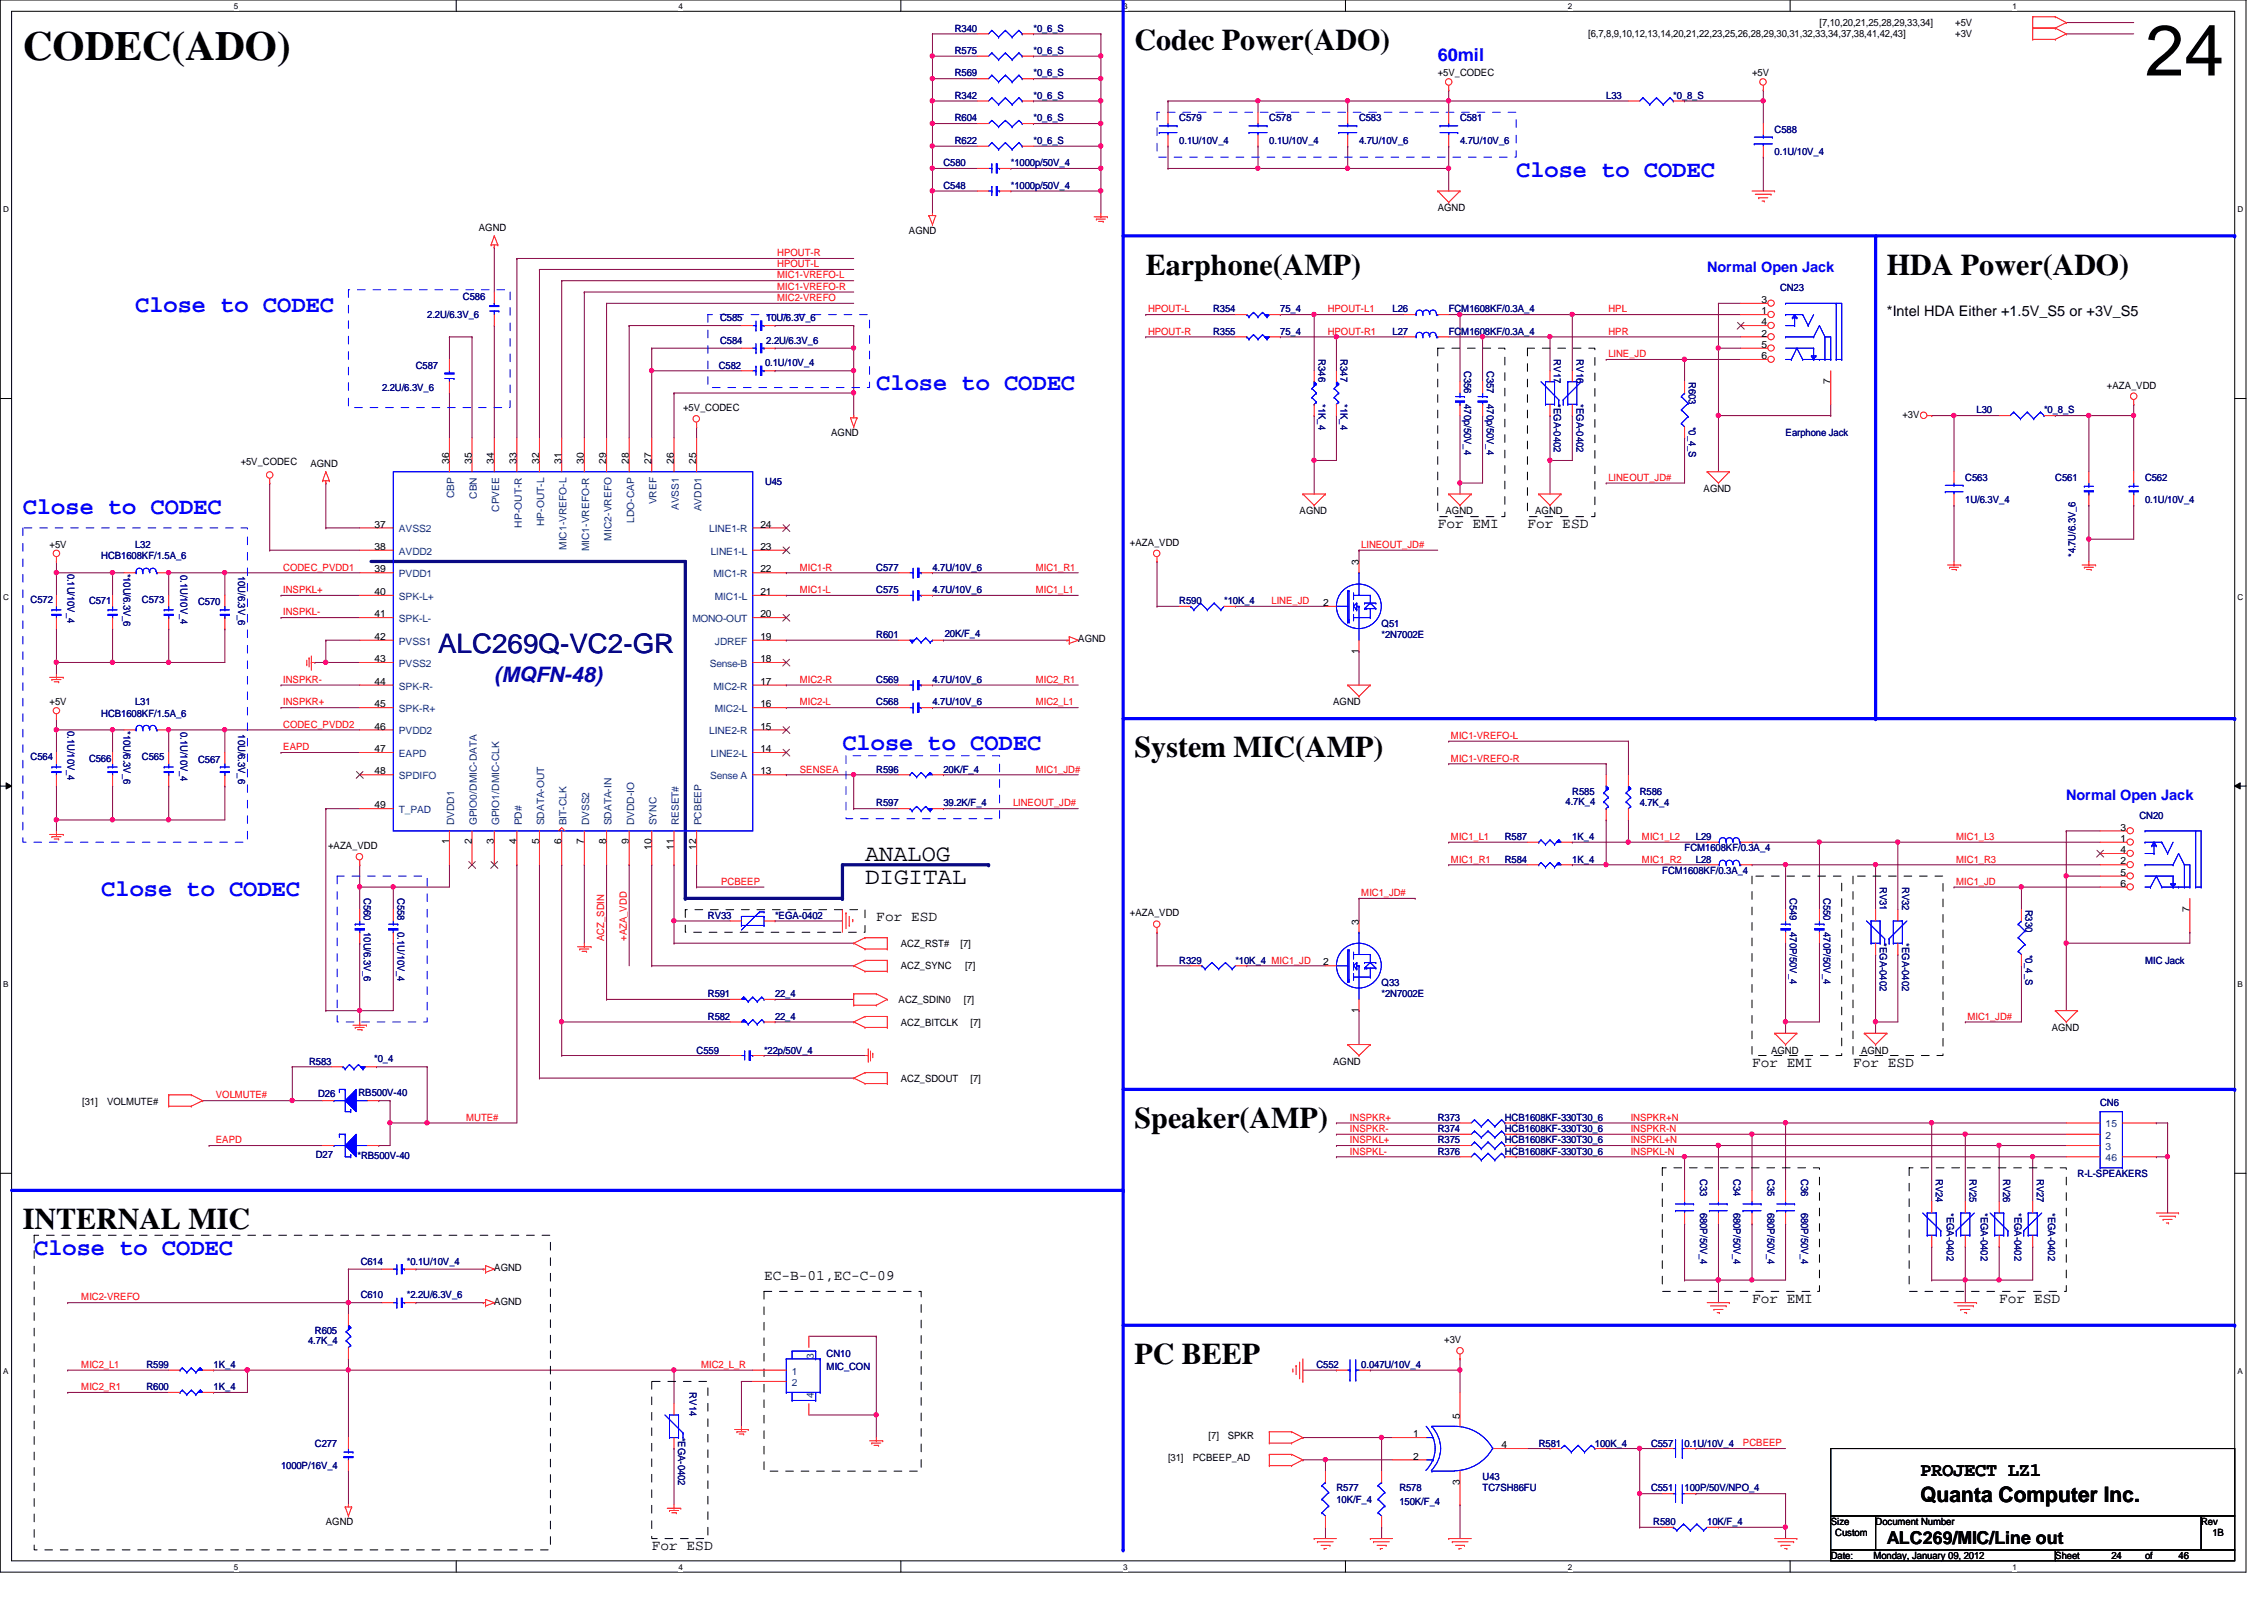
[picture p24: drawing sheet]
<svg xmlns="http://www.w3.org/2000/svg" width="297mm" height="210mm" viewBox="0 0 297 210" stroke-linecap="round" stroke-linejoin="round" font-family="sans-serif">
<defs><g id="words">
<text font-size="9.4" x="281.4" y="9.9">24</text>
<text font-size="5.4" x="3" y="7.9">CODEC(ADO)</text>
<g font-size="3.9">
<text x="148.8" y="6.6">Codec Power(ADO)</text>
<text x="150.3" y="36">Earphone(AMP)</text>
<text x="247.6" y="36">HDA Power(ADO)</text>
<text x="148.8" y="99.4">System MIC(AMP)</text>
<text x="148.8" y="148">Speaker(AMP)</text>
<text x="3" y="161.2">INTERNAL MIC</text>
<text x="148.8" y="178.9">PC BEEP</text>
</g>
<text font-size="3.5" fill="#000080" x="57.5" y="85.6">ALC269Q-VC2-GR</text>
<g font-size="3.1" fill="#00f">
<text x="198.9" y="23.2">Close to CODEC</text>
<text x="17.7" y="40.9">Close to CODEC</text>
<text x="115" y="51.2">Close to CODEC</text>
<text x="3" y="67.4">Close to CODEC</text>
<text x="110.5" y="98.3">Close to CODEC</text>
<text x="13.3" y="117.5">Close to CODEC</text>
<text x="4.5" y="164.6">Close to CODEC</text>
</g>
<g font-size="3.1">
<text x="113.5" y="112.9">ANALOG</text>
<text x="113.5" y="115.9">DIGITAL</text>
</g>
<text font-size="2.8" fill="#0000a0" x="64.9" y="89.5">(MQFN-48)</text>
<text font-size="2.8" x="252" y="197.1">Quanta Computer Inc.</text>
<text font-size="2.5" x="252" y="193.6">PROJECT LZ1</text>
<text font-size="2.3" fill="#00f" x="188.6" y="8">60mil</text>
<text font-size="2.3" x="247.6" y="202.5">ALC269/MIC/Line out</text>
<g font-size="1.9" fill="#00f">
<text x="224" y="35.7">Normal Open Jack</text>
<text x="271.1" y="104.9">Normal Open Jack</text>
</g>
<g font-size="1.9">
<text x="247.6" y="41.5">*Intel HDA Either +1.5V_S5 or +3V_S5</text>
<text x="188.6" y="69.3">For EMI</text>
<text x="200.4" y="69.3">For ESD</text>
<text x="115" y="120.8">For ESD</text>
<text x="229.9" y="140">For EMI</text>
<text x="243.1" y="140">For ESD</text>
<text x="100.2" y="168">EC-B-01,EC-C-09</text>
<text x="229.9" y="170.9">For EMI</text>
<text x="262.3" y="170.9">For ESD</text>
<text x="85.5" y="203.3">For ESD</text>
</g>
<g font-size="1.3" fill="#000080">
<text x="125.3" y="4.1">R340</text>
<text x="135.6" y="4.1">*0_6_S</text>
<text x="125.3" y="10">R569</text>
<text x="125.3" y="7.1">R575</text>
<text x="135.6" y="10">*0_6_S</text>
<text x="135.6" y="7.1">*0_6_S</text>
<text x="125.3" y="13">R342</text>
<text x="125.3" y="15.9">R604</text>
<text x="135.6" y="13">*0_6_S</text>
<text x="135.6" y="15.9">*0_6_S</text>
<text x="154.7" y="15.9">C579</text>
<text x="166.5" y="15.9">C578</text>
<text x="178.3" y="15.9">C583</text>
<text x="191.6" y="15.9">C581</text>
<text x="210.7" y="13">L33</text>
<text x="219.5" y="13">*0_8_S</text>
<text x="232.8" y="17.4">C588</text>
<text x="123.8" y="21.8">C580</text>
<text x="125.3" y="18.9">R622</text>
<text x="132.6" y="21.8">*1000p/50V_4</text>
<text x="135.6" y="18.9">*0_6_S</text>
<text x="154.7" y="18.9">0.1U/10V_4</text>
<text x="166.5" y="18.9">0.1U/10V_4</text>
<text x="178.3" y="18.9">4.7U/10V_6</text>
<text x="191.6" y="18.9">4.7U/10V_6</text>
<text x="232.8" y="20.4">0.1U/10V_4</text>
<text x="123.8" y="24.8">C548</text>
<text x="132.6" y="24.8">*1000p/50V_4</text>
<text x="56" y="41.7">2.2U/6.3V_6</text>
<text x="60.7" y="39.4">C586</text>
<text x="159.2" y="41">R354</text>
<text x="168" y="41">75_4</text>
<text x="182.7" y="41">L26</text>
<text x="190.1" y="41">FCM1608KF/0.3A_4</text>
<text x="233.5" y="38.2">CN23</text>
<text x="94.5" y="45.1">C584</text>
<text x="94.5" y="42.2">C585</text>
<text x="100.5" y="45.1">2.2U/6.3V_6</text>
<text x="100.5" y="42.2">10U/6.3V_6</text>
<text x="159.2" y="43.9">R355</text>
<text x="168" y="43.9">75_4</text>
<text x="173" y="47.2" transform="rotate(90 173 47.2)">R346</text>
<text x="175.9" y="47.2" transform="rotate(90 175.9 47.2)">R347</text>
<text x="182.7" y="43.9">L27</text>
<text x="190.1" y="43.9">FCM1608KF/0.3A_4</text>
<text x="203.9" y="47.2" transform="rotate(90 203.9 47.2)">RV17</text>
<text x="206.8" y="47.2" transform="rotate(90 206.8 47.2)">RV16</text>
<text x="50.1" y="51.3">2.2U/6.3V_6</text>
<text x="54.6" y="48.3">C587</text>
<text x="94.3" y="48.3">C582</text>
<text x="100.4" y="48">0.1U/10V_4</text>
<text x="173" y="53" transform="rotate(90 173 53)">*1K_4</text>
<text x="175.9" y="53" transform="rotate(90 175.9 53)">*1K_4</text>
<text x="192.1" y="48.6" transform="rotate(90 192.1 48.6)">C356</text>
<text x="192.1" y="53" transform="rotate(90 192.1 53)">470p/50V_4</text>
<text x="195.1" y="48.6" transform="rotate(90 195.1 48.6)">C357</text>
<text x="195.1" y="53" transform="rotate(90 195.1 53)">470p/50V_4</text>
<text x="203.9" y="53" transform="rotate(90 203.9 53)">*EGA-0402</text>
<text x="206.8" y="53" transform="rotate(90 206.8 53)">*EGA-0402</text>
<text x="221.6" y="50.1" transform="rotate(90 221.6 50.1)">R603</text>
<text x="221.6" y="56" transform="rotate(90 221.6 56)">*0_4_S</text>
<text x="234.3" y="57.2">Earphone Jack</text>
<text x="259.3" y="54.2">L30</text>
<text x="268.2" y="54.2">*0_8_S</text>
<text x="100.4" y="63.7">U45</text>
<text x="257.8" y="63.1">C563</text>
<text x="257.8" y="66">1U/6.3V_4</text>
<text x="269.7" y="63.1">C561</text>
<text x="281.4" y="66">0.1U/10V_4</text>
<text x="281.4" y="63.1">C562</text>
<text x="17.7" y="71.9">L32</text>
<text x="8.8" y="75.3" transform="rotate(90 8.8 75.3)">0.1U/10V_4</text>
<text x="13.3" y="73.4">HCB1608KF/1.5A_6</text>
<text x="16.2" y="75.3" transform="rotate(90 16.2 75.3)">*10U/6.3V_6</text>
<text x="23.7" y="75.4" transform="rotate(90 23.7 75.4)">0.1U/10V_4</text>
<text x="31.2" y="75.6" transform="rotate(90 31.2 75.6)">10U/6.3V_6</text>
<text x="115" y="77.8">C575</text>
<text x="115" y="74.8">C577</text>
<text x="122.3" y="77.8">4.7U/10V_6</text>
<text x="122.3" y="74.8">4.7U/10V_6</text>
<text x="272.3" y="73.1" transform="rotate(-90 272.3 73.1)">*4.7U/6.3V_6</text>
<text x="4" y="79.1">C572</text>
<text x="11.7" y="79.3">C571</text>
<text x="18.6" y="79.1">C573</text>
<text x="26" y="79.4">C570</text>
<text x="115" y="83.7">R601</text>
<text x="123.9" y="83.6">20K/F_4</text>
<text x="154.7" y="79.3">R590</text>
<text x="160.6" y="79.3">*10K_4</text>
<text x="181.3" y="82.2">Q51</text>
<text x="181.3" y="83.7">*2N7002E</text>
<text x="115" y="89.6">C569</text>
<text x="122.3" y="89.6">4.7U/10V_6</text>
<text x="8.8" y="95.9" transform="rotate(90 8.8 95.9)">0.1U/10V_4</text>
<text x="13.3" y="94">HCB1608KF/1.5A_6</text>
<text x="16.2" y="95.9" transform="rotate(90 16.2 95.9)">*10U/6.3V_6</text>
<text x="17.7" y="92.5">L31</text>
<text x="115" y="92.5">C568</text>
<text x="122.3" y="92.5">4.7U/10V_6</text>
<text x="4" y="99.7">C564</text>
<text x="11.7" y="99.9">C566</text>
<text x="18.6" y="99.7">C565</text>
<text x="23.7" y="96.1" transform="rotate(90 23.7 96.1)">0.1U/10V_4</text>
<text x="26" y="100">C567</text>
<text x="31.2" y="96.4" transform="rotate(90 31.2 96.4)">10U/6.3V_6</text>
<text x="115" y="101.4">R596</text>
<text x="123.8" y="101.4">20K/F_4</text>
<text x="115" y="105.8">R597</text>
<text x="123.8" y="105.8">39.2K/F_4</text>
<text x="205.4" y="105.7">4.7K_4</text>
<text x="206.3" y="104.3">R585</text>
<text x="215.1" y="104.3">R586</text>
<text x="215.1" y="105.8">4.7K_4</text>
<text x="280.7" y="107.4">CN20</text>
<text x="197.4" y="113.2">R584</text>
<text x="197.4" y="110.2">R587</text>
<text x="206.3" y="113.2">1K_4</text>
<text x="206.3" y="110.2">1K_4</text>
<text x="221" y="111.7">FCM1608KF/0.3A_4</text>
<text x="222.5" y="113.2">L28</text>
<text x="222.5" y="110.2">L29</text>
<text x="47.7" y="117.9" transform="rotate(90 47.7 117.9)">C560</text>
<text x="52.2" y="117.9" transform="rotate(90 52.2 117.9)">C558</text>
<text x="218.1" y="114.6">FCM1608KF/0.3A_4</text>
<text x="234.8" y="117.9" transform="rotate(90 234.8 117.9)">C549</text>
<text x="239.3" y="117.9" transform="rotate(90 239.3 117.9)">C550</text>
<text x="246.6" y="116.4" transform="rotate(90 246.6 116.4)">RV31</text>
<text x="249.6" y="116.4" transform="rotate(90 249.6 116.4)">RV32</text>
<text x="265.8" y="119.3" transform="rotate(90 265.8 119.3)">R330</text>
<text x="47.7" y="122.3" transform="rotate(90 47.7 122.3)">10U/6.3V_6</text>
<text x="52.2" y="122.3" transform="rotate(90 52.2 122.3)">0.1U/10V_4</text>
<text x="92.9" y="120.5">RV33</text>
<text x="101.7" y="120.5">*EGA-0402</text>
<text x="234.8" y="122.3" transform="rotate(90 234.8 122.3)">470P/50V_4</text>
<text x="239.3" y="122.3" transform="rotate(90 239.3 122.3)">470P/50V_4</text>
<text x="246.6" y="123.7" transform="rotate(90 246.6 123.7)">*EGA-0402</text>
<text x="249.6" y="123.7" transform="rotate(90 249.6 123.7)">*EGA-0402</text>
<text x="265.8" y="125.2" transform="rotate(90 265.8 125.2)">*0_4_S</text>
<text x="92.9" y="130.9">R591</text>
<text x="101.7" y="130.9">22_4</text>
<text x="154.7" y="126.4">R329</text>
<text x="162.1" y="126.4">*10K_4 MIC1_JD</text>
<text x="181.3" y="129.4">Q33</text>
<text x="181.3" y="130.9">*2N7002E</text>
<text x="281.4" y="126.4">MIC Jack</text>
<text x="92.9" y="133.8">R582</text>
<text x="101.7" y="133.8">22_4</text>
<text x="40.6" y="139.7">R583</text>
<text x="41.7" y="143.9">D26</text>
<text x="47" y="143.8">RB500V-40</text>
<text x="49.1" y="139.4">*0_4</text>
<text x="91.4" y="138.2">C559</text>
<text x="100.2" y="138.2">*22p/50V_4</text>
<text x="188.6" y="150">R375</text>
<text x="188.6" y="147">R373</text>
<text x="188.6" y="148.5">R374</text>
<text x="197.4" y="150">HCB1608KF-330T30_6</text>
<text x="197.4" y="147">HCB1608KF-330T30_6</text>
<text x="197.4" y="148.5">HCB1608KF-330T30_6</text>
<text x="275.5" y="145.1">CN6</text>
<text x="41.4" y="151.9">D27</text>
<text x="46.9" y="152.1">*RB500V-40</text>
<text x="188.6" y="151.5">R376</text>
<text x="197.4" y="151.5">HCB1608KF-330T30_6</text>
<text x="223.1" y="154.7" transform="rotate(90 223.1 154.7)">C33</text>
<text x="227.5" y="154.7" transform="rotate(90 227.5 154.7)">C34</text>
<text x="231.9" y="154.7" transform="rotate(90 231.9 154.7)">C35</text>
<text x="236.3" y="154.7" transform="rotate(90 236.3 154.7)">C36</text>
<text x="254" y="154.7" transform="rotate(90 254 154.7)">RV24</text>
<text x="258.4" y="154.7" transform="rotate(90 258.4 154.7)">RV25</text>
<text x="262.8" y="154.7" transform="rotate(90 262.8 154.7)">RV26</text>
<text x="267.2" y="154.7" transform="rotate(90 267.2 154.7)">RV27</text>
<text x="272.6" y="154.4">R-L-SPEAKERS</text>
<text x="223.1" y="159.1" transform="rotate(90 223.1 159.1)">680P/50V_4</text>
<text x="227.5" y="159.1" transform="rotate(90 227.5 159.1)">680P/50V_4</text>
<text x="231.9" y="159.1" transform="rotate(90 231.9 159.1)">680P/50V_4</text>
<text x="236.3" y="159.1" transform="rotate(90 236.3 159.1)">680P/50V_4</text>
<text x="255.4" y="159.1" transform="rotate(90 255.4 159.1)">*EGA-0402</text>
<text x="259.9" y="159.1" transform="rotate(90 259.9 159.1)">*EGA-0402</text>
<text x="264.3" y="159.1" transform="rotate(90 264.3 159.1)">*EGA-0402</text>
<text x="268.7" y="159.1" transform="rotate(90 268.7 159.1)">*EGA-0402</text>
<text x="47.3" y="165.9">C614</text>
<text x="53.4" y="165.9">*0.1U/10V_4</text>
<text x="47.3" y="170.3">C610</text>
<text x="53.4" y="170.3">*2.2U/6.3V_6</text>
<text x="19.2" y="179.5">R599</text>
<text x="28" y="179.5">1K_4</text>
<text x="40.4" y="176.4">4.7K_4</text>
<text x="41.3" y="175">R605</text>
<text x="108.5" y="178">CN10</text>
<text x="108.5" y="179.7">MIC_CON</text>
<text x="172.7" y="179.5">C552</text>
<text x="178.6" y="179.5">0.047U/10V_4</text>
<text x="19.2" y="182.4">R600</text>
<text x="28" y="182.4">1K_4</text>
<text x="90.5" y="182.7" transform="rotate(90 90.5 182.7)">RV14</text>
<text x="41.3" y="189.8">C277</text>
<text x="89" y="188.6" transform="rotate(90 89 188.6)">*EGA-0402</text>
<text x="201.9" y="189.8">R581</text>
<text x="209.3" y="189.8">100K_4</text>
<text x="216.6" y="189.8">C557</text>
<text x="221" y="189.8">0.1U/10V_4</text>
<text x="36.9" y="192.7">1000P/16V_4</text>
<text x="175.3" y="195.7">R577</text>
<text x="175.3" y="197.1">10K/F_4</text>
<text x="183.6" y="195.7">R578</text>
<text x="183.6" y="197.4">150K/F_4</text>
<text x="194.5" y="194.2">U43</text>
<text x="194.5" y="195.7">TC7SH86FU</text>
<text x="216.6" y="195.7">C551</text>
<text x="221" y="195.7">100P/50V/NPO_4</text>
<text x="216.9" y="200.1">R580</text>
<text x="224" y="200.1">10K/F_4</text>
</g>
<g font-size="1.3">
<text x="208.4" y="4.9">[6,7,8,9,10,12,13,14,20,21,22,23,25,26,28,29,30,31,32,33,34,37,38,41,42,43]</text>
<text x="238.7" y="3.4">[7,10,20,21,25,28,29,33,34]</text>
<text x="256.5" y="4.9">+3V</text>
<text x="256.5" y="3.4">+5V</text>
<text x="188.6" y="10">+5V_CODEC</text>
<text x="229.9" y="10">+5V</text>
<text x="188.6" y="27.7">AGND</text>
<text x="62.8" y="30.4">AGND</text>
<text x="119.2" y="30.6">AGND</text>
<text x="231.1" y="39.8">3</text>
<text x="231.1" y="41.2">1</text>
<text x="231.1" y="42.7">4</text>
<text x="231.1" y="44.2">2</text>
<text x="231.1" y="45.6">5</text>
<text x="231.1" y="47.1">6</text>
<text x="89.6" y="53.9">+5V_CODEC</text>
<text x="240.2" y="50.4" transform="rotate(-90 240.2 50.4)">7</text>
<text x="276.4" y="51">+AZA_VDD</text>
<text x="109" y="57.2">AGND</text>
<text x="249.6" y="54.8">+3V</text>
<text x="31.6" y="61">+5V_CODEC</text>
<text x="40.7" y="61.3">AGND</text>
<text x="58.9" y="60.9" transform="rotate(-90 58.9 60.9)">36</text>
<text x="61.9" y="60.9" transform="rotate(-90 61.9 60.9)">35</text>
<text x="64.8" y="60.9" transform="rotate(-90 64.8 60.9)">34</text>
<text x="67.8" y="60.9" transform="rotate(-90 67.8 60.9)">33</text>
<text x="70.7" y="60.9" transform="rotate(-90 70.7 60.9)">32</text>
<text x="73.7" y="60.9" transform="rotate(-90 73.7 60.9)">31</text>
<text x="76.6" y="60.9" transform="rotate(-90 76.6 60.9)">30</text>
<text x="79.5" y="60.9" transform="rotate(-90 79.5 60.9)">29</text>
<text x="82.5" y="60.9" transform="rotate(-90 82.5 60.9)">28</text>
<text x="85.5" y="60.9" transform="rotate(-90 85.5 60.9)">27</text>
<text x="88.4" y="60.9" transform="rotate(-90 88.4 60.9)">26</text>
<text x="91.4" y="60.9" transform="rotate(-90 91.4 60.9)">25</text>
<text x="223.5" y="64.6">AGND</text>
<text x="6.5" y="71.9">+5V</text>
<text x="49.1" y="69.2">37</text>
<text x="99.8" y="69.2">24</text>
<text x="148.2" y="71.6">+AZA_VDD</text>
<text x="170.5" y="67.5">AGND</text>
<text x="189.7" y="67.5">AGND</text>
<text x="201.4" y="67.5">AGND</text>
<text x="49.1" y="72.1">38</text>
<text x="49.1" y="75.1">39</text>
<text x="99.8" y="72.1">23</text>
<text x="99.8" y="75.1">22</text>
<text x="178.3" y="74.1" transform="rotate(-90 178.3 74.1)">3</text>
<text x="49.1" y="78.1">40</text>
<text x="49.1" y="81">41</text>
<text x="49.1" y="83.9">42</text>
<text x="99.8" y="83.9">19</text>
<text x="99.8" y="78.1">21</text>
<text x="99.8" y="81">20</text>
<text x="173.6" y="79.5">2</text>
<text x="49.1" y="86.9">43</text>
<text x="49.1" y="89.8">44</text>
<text x="99.8" y="89.8">17</text>
<text x="99.8" y="86.9">18</text>
<text x="141.5" y="84.3">AGND</text>
<text x="178.3" y="85.8" transform="rotate(-90 178.3 85.8)">1</text>
<text x="6.5" y="92.5">+5V</text>
<text x="49.1" y="92.8">45</text>
<text x="49.1" y="95.7">46</text>
<text x="99.8" y="92.8">16</text>
<text x="99.8" y="95.7">15</text>
<text x="174.9" y="92.5">AGND</text>
<text x="49.1" y="98.7">47</text>
<text x="49.1" y="101.6">48</text>
<text x="99.8" y="98.7">14</text>
<text x="99.8" y="101.6">13</text>
<text x="49.1" y="106">49</text>
<text x="43" y="111.4">+AZA_VDD</text>
<text x="58.9" y="110.8" transform="rotate(-90 58.9 110.8)">1</text>
<text x="61.9" y="110.8" transform="rotate(-90 61.9 110.8)">2</text>
<text x="64.8" y="110.8" transform="rotate(-90 64.8 110.8)">3</text>
<text x="67.8" y="110.8" transform="rotate(-90 67.8 110.8)">4</text>
<text x="70.7" y="110.8" transform="rotate(-90 70.7 110.8)">5</text>
<text x="73.7" y="110.8" transform="rotate(-90 73.7 110.8)">6</text>
<text x="76.6" y="110.8" transform="rotate(-90 76.6 110.8)">7</text>
<text x="79.5" y="110.8" transform="rotate(-90 79.5 110.8)">8</text>
<text x="82.5" y="110.8" transform="rotate(-90 82.5 110.8)">9</text>
<text x="85.5" y="111.5" transform="rotate(-90 85.5 111.5)">10</text>
<text x="88.4" y="111.5" transform="rotate(-90 88.4 111.5)">11</text>
<text x="91.4" y="111.5" transform="rotate(-90 91.4 111.5)">12</text>
<text x="278.2" y="109">3</text>
<text x="278.2" y="110.4">1</text>
<text x="278.2" y="111.9">4</text>
<text x="278.2" y="113.4">2</text>
<text x="278.2" y="114.9">5</text>
<text x="278.2" y="116.3">6</text>
<text x="287.3" y="119.6" transform="rotate(-90 287.3 119.6)">7</text>
<text x="118.2" y="124.2">ACZ_RST#</text>
<text x="126" y="124.2">[7]</text>
<text x="148.2" y="120.2">+AZA_VDD</text>
<text x="178.3" y="121.3" transform="rotate(-90 178.3 121.3)">3</text>
<text x="117.9" y="131.6">ACZ_SDIN0</text>
<text x="118.2" y="127.2">ACZ_SYNC</text>
<text x="126.4" y="131.6">[7]</text>
<text x="126.6" y="127.2">[7]</text>
<text x="173.6" y="126.7">2</text>
<text x="118.2" y="134.5">ACZ_BITCLK</text>
<text x="127.3" y="134.5">[7]</text>
<text x="178.3" y="132.9" transform="rotate(-90 178.3 132.9)">1</text>
<text x="269.2" y="135.3">AGND</text>
<text x="118.2" y="141.9">ACZ_SDOUT</text>
<text x="127.3" y="141.9">[7]</text>
<text x="174.9" y="139.7">AGND</text>
<text x="232.4" y="138.2">AGND</text>
<text x="244.2" y="138.2">AGND</text>
<text x="10.8" y="145">[31]</text>
<text x="14.1" y="145">VOLMUTE#</text>
<text x="64.9" y="166.8">AGND</text>
<text x="64.9" y="171.2">AGND</text>
<text x="189.5" y="176.2">+3V</text>
<text x="153.2" y="191.7">[31]</text>
<text x="156.5" y="191.7">PCBEEP_AD</text>
<text x="158.6" y="188.7">[7]</text>
<text x="161.1" y="188.7">SPKR</text>
<text x="185.4" y="188.6">1</text>
<text x="185.4" y="191.5">2</text>
<text x="191.5" y="186.1" transform="rotate(-90 191.5 186.1)">5</text>
<text x="197" y="190">4</text>
<text x="191.5" y="194.8" transform="rotate(-90 191.5 194.8)">3</text>
<text x="42.8" y="200.1">AGND</text>
<text x="240.2" y="200.1">Size</text>
<text x="240.8" y="201.5">Custom</text>
<text x="246.1" y="200.1">Document Number</text>
<text x="288.8" y="200.1">Rev</text>
<text x="290.3" y="201.5">1B</text>
<text x="240.2" y="204.5">Date:</text>
<text x="245.8" y="204.5">Monday, January 09, 2012</text>
<text x="269.7" y="204.5">Sheet</text>
<text x="277" y="204.5">24</text>
<text x="281.4" y="204.5">of</text>
<text x="285.8" y="204.5">46</text>
</g>
<g font-size="1.3" fill="#f00">
<text x="102" y="33.6">HPOUT-R</text>
<text x="102" y="35.1">HPOUT-L</text>
<text x="102" y="36.5">MIC1-VREFO-L</text>
<text x="102" y="38">MIC1-VREFO-R</text>
<text x="102" y="39.5">MIC2-VREFO</text>
<text x="150.6" y="41">HPOUT-L</text>
<text x="174.2" y="41">HPOUT-L1</text>
<text x="211" y="41">HPL</text>
<text x="150.6" y="43.9">HPOUT-R</text>
<text x="174.2" y="43.9">HPOUT-R1</text>
<text x="211" y="46.9">LINE_JD</text>
<text x="211" y="43.9">HPR</text>
<text x="211" y="63.1">LINEOUT_JD#</text>
<text x="178.6" y="71.9">LINEOUT_JD#</text>
<text x="37.2" y="74.8">CODEC_PVDD1</text>
<text x="37.2" y="77.8">INSPKL+</text>
<text x="104.9" y="74.8">MIC1-R</text>
<text x="104.9" y="77.8">MIC1-L</text>
<text x="135.9" y="74.8">MIC1_R1</text>
<text x="135.9" y="77.8">MIC1_L1</text>
<text x="37.2" y="80.7">INSPKL-</text>
<text x="166.8" y="79.2">LINE_JD</text>
<text x="37.2" y="89.6">INSPKR-</text>
<text x="104.9" y="89.6">MIC2-R</text>
<text x="135.9" y="89.6">MIC2_R1</text>
<text x="37.2" y="95.5">CODEC_PVDD2</text>
<text x="37.2" y="92.5">INSPKR+</text>
<text x="104.9" y="92.5">MIC2-L</text>
<text x="135.9" y="92.5">MIC2_L1</text>
<text x="37.2" y="98.4">EAPD</text>
<text x="104.9" y="101.3">SENSEA</text>
<text x="135.9" y="101.3">MIC1_JD#</text>
<text x="190.4" y="96.9">MIC1-VREFO-L</text>
<text x="190.4" y="99.9">MIC1-VREFO-R</text>
<text x="132.9" y="105.8">LINEOUT_JD#</text>
<text x="190.4" y="113.2">MIC1_R1</text>
<text x="190.4" y="110.2">MIC1_L1</text>
<text x="215.4" y="110.2">MIC1_L2</text>
<text x="215.4" y="113.2">MIC1_R2</text>
<text x="256.7" y="113.2">MIC1_R3</text>
<text x="256.7" y="110.2">MIC1_L3</text>
<text x="94.6" y="116.1">PCBEEP</text>
<text x="178.6" y="117.6">MIC1_JD#</text>
<text x="256.7" y="116.1">MIC1_JD</text>
<text x="79.3" y="123.4" transform="rotate(-90 79.3 123.4)">ACZ_SDIN</text>
<text x="82.3" y="123.4" transform="rotate(-90 82.3 123.4)">+AZA_VDD</text>
<text x="258.1" y="133.8">MIC1_JD#</text>
<text x="28.3" y="150">EAPD</text>
<text x="28.3" y="144.1">VOLMUTE#</text>
<text x="61.2" y="147">MUTE#</text>
<text x="177.1" y="147">INSPKR+</text>
<text x="177.1" y="148.5">INSPKR-</text>
<text x="177.1" y="150">INSPKL+</text>
<text x="213.9" y="147">INSPKR+N</text>
<text x="213.9" y="148.5">INSPKR-N</text>
<text x="213.9" y="150">INSPKL+N</text>
<text x="177.1" y="151.5">INSPKL-</text>
<text x="213.9" y="151.5">INSPKL-N</text>
<text x="10.7" y="170.6">MIC2-VREFO</text>
<text x="10.7" y="179.5">MIC2_L1</text>
<text x="92" y="179.5">MIC2_L_R</text>
<text x="10.7" y="182.4">MIC2_R1</text>
<text x="228.7" y="189.7">PCBEEP</text>
</g>
<g font-size="1.3" fill="#004080">
<text x="59.6" y="65.4" transform="rotate(-90 59.6 65.4)">CBP</text>
<text x="62.6" y="65.4" transform="rotate(-90 62.6 65.4)">CBN</text>
<text x="52.3" y="69.8">AVSS2</text>
<text x="65.5" y="67.1" transform="rotate(-90 65.5 67.1)">CPVEE</text>
<text x="68.4" y="69.2" transform="rotate(-90 68.4 69.2)">HP-OUT-R</text>
<text x="71.4" y="69" transform="rotate(-90 71.4 69)">HP-OUT-L</text>
<text x="80.2" y="70.9" transform="rotate(-90 80.2 70.9)">MIC2-VREFO</text>
<text x="83.2" y="68.6" transform="rotate(-90 83.2 68.6)">LDO-CAP</text>
<text x="86.1" y="66.2" transform="rotate(-90 86.1 66.2)">VREF</text>
<text x="89.1" y="66.9" transform="rotate(-90 89.1 66.9)">AVSS1</text>
<text x="92" y="67.1" transform="rotate(-90 92 67.1)">AVDD1</text>
<text x="93" y="69.8">LINE1-R</text>
<text x="52.3" y="72.8">AVDD2</text>
<text x="52.3" y="75.7">PVDD1</text>
<text x="74.3" y="72.1" transform="rotate(-90 74.3 72.1)">MIC1-VREFO-L</text>
<text x="77.3" y="72.3" transform="rotate(-90 77.3 72.3)">MIC1-VREFO-R</text>
<text x="93.3" y="72.8">LINE1-L</text>
<text x="93.6" y="75.7">MIC1-R</text>
<text x="52.3" y="78.7">SPK-L+</text>
<text x="52.3" y="81.6">SPK-L-</text>
<text x="90.8" y="81.6">MONO-OUT</text>
<text x="93.8" y="78.7">MIC1-L</text>
<text x="52.3" y="84.6">PVSS1</text>
<text x="52.3" y="87.5">PVSS2</text>
<text x="93.1" y="87.5">Sense-B</text>
<text x="93.8" y="84.6">JDREF</text>
<text x="52.3" y="90.5">SPK-R-</text>
<text x="52.3" y="93.4">SPK-R+</text>
<text x="93.6" y="90.5">MIC2-R</text>
<text x="93.8" y="93.4">MIC2-L</text>
<text x="52.3" y="96.4">PVDD2</text>
<text x="52.3" y="99.3">EAPD</text>
<text x="93" y="96.4">LINE2-R</text>
<text x="93.3" y="99.3">LINE2-L</text>
<text x="52.3" y="102.2">SPDIFO</text>
<text x="52.3" y="106.7">T_PAD</text>
<text x="93.2" y="102.2">Sense A</text>
<text x="59.6" y="108.3" transform="rotate(-90 59.6 108.3)">DVDD1</text>
<text x="62.6" y="108.3" transform="rotate(-90 62.6 108.3)">GPIO0/DMIC-DATA</text>
<text x="65.5" y="108.3" transform="rotate(-90 65.5 108.3)">GPIO1/DMIC-CLK</text>
<text x="68.4" y="108.3" transform="rotate(-90 68.4 108.3)">PD#</text>
<text x="71.4" y="108.3" transform="rotate(-90 71.4 108.3)">SDATA-OUT</text>
<text x="74.3" y="108.3" transform="rotate(-90 74.3 108.3)">BIT-CLK</text>
<text x="77.3" y="108.3" transform="rotate(-90 77.3 108.3)">DVSS2</text>
<text x="80.2" y="108.3" transform="rotate(-90 80.2 108.3)">SDATA-IN</text>
<text x="83.2" y="108.3" transform="rotate(-90 83.2 108.3)">DVDD-IO</text>
<text x="86.1" y="108.3" transform="rotate(-90 86.1 108.3)">SYNC</text>
<text x="89.1" y="108.3" transform="rotate(-90 89.1 108.3)">RESET#</text>
<text x="92" y="108.3" transform="rotate(-90 92 108.3)">PCBEEP</text>
<text x="276.3" y="147.9">15</text>
<text x="276.3" y="149.4">2</text>
<text x="276.3" y="150.9">3</text>
<text x="276.3" y="152.4">46</text>
<text x="106.8" y="178.3" transform="rotate(-90 106.8 178.3)">3</text>
<text x="103.9" y="180.3">1</text>
<text x="103.9" y="181.8">2</text>
<text x="106.8" y="183.4" transform="rotate(-90 106.8 183.4)">4</text>
</g>
<g font-size="1.1">
<text x="30.7" y="1.1">5</text>
<text x="89" y="1.1">4</text>
<text x="147.4" y="1.1">3</text>
<text x="205.7" y="1.1">2</text>
<text x="264" y="1.1">1</text>
<text x=".4" y="27.9">D</text>
<text x="293.6" y="27.9">D</text>
<text x=".4" y="78.7">C</text>
<text x="293.6" y="78.7">C</text>
<text x=".4" y="129.5">B</text>
<text x="293.6" y="129.5">B</text>
<text x=".4" y="180.3">A</text>
<text x="293.6" y="180.3">A</text>
<text x="30.7" y="205.9">5</text>
<text x="89" y="205.9">4</text>
<text x="147.4" y="205.9">3</text>
<text x="205.7" y="205.9">2</text>
<text x="264" y="205.9">1</text>
</g>
</g></defs>
<path d="M0 0h294.7v206.2h-294.7zM1.5 1.5h291.7v203.3h-291.7z" fill="none" stroke="#000" stroke-width=".13"/>
<g fill="#fff">
<path d="M30.7 .2h.6v1.2h-.6z"/>
<path d="M30.7 204.9h.6v1.2h-.6z"/>
</g>
<path d="M59.9 0v1.5M59.9 204.8v1.4" fill="none" stroke="#000" stroke-width=".13"/>
<g fill="#fff">
<path d="M89 .2h.6v1.2h-.6z"/>
<path d="M89 204.9h.6v1.2h-.6z"/>
</g>
<path d="M118.2 0v1.5M118.2 204.8v1.4" fill="none" stroke="#000" stroke-width=".13"/>
<g fill="#fff">
<path d="M147.4 .2h.6v1.2h-.6z"/>
<path d="M147.4 204.9h.6v1.2h-.6z"/>
</g>
<path d="M176.5 0v1.5M176.5 204.8v1.4" fill="none" stroke="#000" stroke-width=".13"/>
<g fill="#fff">
<path d="M205.7 .2h.6v1.2h-.6z"/>
<path d="M205.7 204.9h.6v1.2h-.6z"/>
</g>
<path d="M234.9 0v1.5M234.9 204.8v1.4" fill="none" stroke="#000" stroke-width=".13"/>
<g fill="#fff">
<path d="M264 .2h.6v1.2h-.6z"/>
<path d="M264 204.9h.6v1.2h-.6z"/>
<path d="M.4 26.9h.8v1.2h-.8z"/>
<path d="M293.6 26.9h.7v1.2h-.7z"/>
<path d="M.4 77.7h.8v1.2h-.8z"/>
<path d="M293.6 77.7h.7v1.2h-.7z"/>
</g>
<path d="M0 52.3h1.5M293.2 52.3h1.5" fill="none" stroke="#000" stroke-width=".13"/>
<g fill="#fff">
<path d="M.4 128.5h.7v1.2h-.7z"/>
<path d="M293.6 128.5h.7v1.2h-.7z"/>
</g>
<path d="M0 103.1h1.5M.8 102.7l.7 .4-.7 .4zM293.2 103.1l.7-.4v.8zM293.2 103.1h1.5" fill="none" stroke="#000" stroke-width=".13"/>
<path d="M.8 102.7l.7 .4-.7 .4zM293.2 103.1l.7-.4v.8z" fill="#000"/>
<g fill="#fff">
<path d="M.4 179.3h.7v1.2h-.7z"/>
<path d="M293.6 179.3h.7v1.2h-.7z"/>
</g>
<path d="M0 153.9h1.5M293.2 153.9h1.5" fill="none" stroke="#000" stroke-width=".13"/>
<path d="M85.5 48.6h.1M85.5 48.6h11.8M101.7 131.1h.1M101.7 131.1h10.3" fill="none" stroke="#800040" stroke-width=".13"/>
<circle cx="85.5" cy="48.6" r=".29" fill="#f0f"/>
<circle cx="85.5" cy="48.6" r=".29" fill="none" stroke="#f0f" stroke-width=".13"/>
<g fill="none" stroke="#800040" stroke-width=".13">
<path d="M67.8 33.9h.1M67.8 33.9h44.2M67.8 33.9v23.5M85.5 45.7h.1M85.5 45.7h11.8M88.4 51.6h.1M88.4 51.6v5.8M79.6 131.1h.1M79.6 131.1h16.2M88.4 120.8h.1M88.4 120.8v2.9M70.8 141.4h.1"/>
<path d="M70.8 141.4h41.2"/>
</g>
<circle cx="88.4" cy="120.8" r=".29" fill="#f0f"/>
<circle cx="88.4" cy="120.8" r=".29" fill="none" stroke="#f0f" stroke-width=".13"/>
<g fill="none" stroke="#800040" stroke-width=".13">
<path d="M85.5 48.6h.1M85.5 45.7h.1M85.5 45.7v11.7M35.4 63.4h.1M35.4 63.4v8.8M42.8 63.4h.1M42.8 63.4v5.9M70.8 113.5h.1M70.8 113.5v27.9M76.7 113.5h.1M76.7 113.5v10.2M79.6 113.5h.1"/>
<path d="M79.6 113.5v17.6M112 106.1h.1M112 101.6h.1M112 106.1h5.9M112 101.6h5.9M38.4 140h.1M38.4 140h5.1M49.4 140h.1M49.4 140h6.6M101.7 134.1h.1M101.7 134.1h10.3M26.6 144.4h.1"/>
<path d="M26.6 144.4h15.7M27.4 150.3h.1M27.4 150.3h14.9M38.4 144.4h.1M175.3 147.3h.1M175.3 148.8h.1M175.3 147.3h16.3M175.3 148.8h16.3M222.5 190h.1M222.5 190h11.8"/>
</g>
<circle cx="38.3" cy="144.4" r=".29" fill="#f0f"/>
<circle cx="38.3" cy="144.4" r=".29" fill="none" stroke="#f0f" stroke-width=".13"/>
<g fill="none" stroke="#800040" stroke-width=".13">
<path d="M82.5 42.7h.1M82.5 42.7v14.7M82.5 42.7h14.8M91.4 56h.1M91.4 56v1.4M35.4 72.2h.1M35.4 72.2h11.8M42.8 69.3h.1M42.8 69.3h4.4M42.8 84h.1M42.8 86.9h.1M42.8 84h4.4"/>
<path d="M42.8 86.9h4.4"/>
</g>
<circle cx="42.7" cy="86.9" r=".29" fill="#f0f"/>
<circle cx="42.7" cy="86.9" r=".29" fill="none" stroke="#f0f" stroke-width=".13"/>
<path d="M56 140h.1M56 140v7.3" fill="none" stroke="#800040" stroke-width=".13"/>
<circle cx="56" cy="147.3" r=".29" fill="#f0f"/>
<circle cx="56" cy="147.3" r=".29" fill="none" stroke="#f0f" stroke-width=".13"/>
<g fill="none" stroke="#800040" stroke-width=".13">
<path d="M67.8 113.5h.1M67.8 113.5v33.8h-16.6M85.5 113.5h.1M85.5 113.5v13.2M38.4 140h.1M38.4 140v4.4M85.5 126.7h.1M85.5 126.7h26.5M49.7 144.4h.1M49.7 150.3h.1M49.7 144.4h1.5M51.2 147.3h.1"/>
<path d="M51.2 144.4h.1M51.2 144.4v5.9h-1.5M56 147.3h.1M175.3 151.8h.1M175.3 150.3h.1M175.3 151.8h16.3M175.3 150.3h16.3"/>
</g>
<circle cx="51.1" cy="147.3" r=".29" fill="#f0f"/>
<circle cx="51.1" cy="147.3" r=".29" fill="none" stroke="#f0f" stroke-width=".13"/>
<path d="M271.1 4.4h.1M271.1 4.4h8.8M173.9 191.5h.1M173.9 191.5h8.8M181.3 188.6h.1M181.3 188.6h1.4M191.6 197.4h.1M191.6 197.4v4.4" fill="none" stroke="#800040" stroke-width=".13"/>
<circle cx="173.9" cy="191.5" r=".29" fill="#f0f"/>
<circle cx="173.9" cy="191.5" r=".29" fill="none" stroke="#f0f" stroke-width=".13"/>
<path d="M181.3 188.6h.1M181.3 188.6v4.4" fill="none" stroke="#800040" stroke-width=".13"/>
<circle cx="181.2" cy="188.6" r=".29" fill="#f0f"/>
<circle cx="181.2" cy="188.6" r=".29" fill="none" stroke="#f0f" stroke-width=".13"/>
<path d="M191.6 179.7h.1M191.6 179.7v3M170.9 188.6h.1M170.9 191.5h.1M170.9 188.6h10.4M170.9 191.5h3M173.9 191.5h.1M173.9 191.5v1.5M173.9 200.4h.1M173.9 200.4v1.4M181.3 200.4h.1M181.3 200.4v1.4" fill="none" stroke="#800040" stroke-width=".13"/>
<circle cx="191.5" cy="179.7" r=".29" fill="#f0f"/>
<circle cx="191.5" cy="179.7" r=".29" fill="none" stroke="#f0f" stroke-width=".13"/>
<path d="M170.9 179.7h4.4M175.3 179.7h.1M179.8 179.7h.1M191.6 178.3h.1M191.6 178.3v1.4h-11.8M200.4 190h3M203.4 190h.1M210.7 190h4.4M215.1 190h.1" fill="none" stroke="#800040" stroke-width=".13"/>
<circle cx="215.1" cy="190" r=".29" fill="#f0f"/>
<circle cx="215.1" cy="190" r=".29" fill="none" stroke="#f0f" stroke-width=".13"/>
<path d="M215.1 196h.1M215.1 190h.1M215.1 196h3M215.1 190h3M215.1 190v6" fill="none" stroke="#800040" stroke-width=".13"/>
<circle cx="215.1" cy="195.9" r=".29" fill="#f0f"/>
<circle cx="215.1" cy="195.9" r=".29" fill="none" stroke="#f0f" stroke-width=".13"/>
<path d="M215.1 196h.1M215.1 196v4.4M222.5 196h.1M222.5 196h11.8M234.3 196h.1M234.3 196v5.8M215.1 200.4h.1M215.1 200.4h3M225.5 200.4h.1M225.5 200.4h8.8M234.3 200.4h.1" fill="none" stroke="#800040" stroke-width=".13"/>
<circle cx="234.2" cy="200.3" r=".29" fill="#f0f"/>
<circle cx="234.2" cy="200.3" r=".29" fill="none" stroke="#f0f" stroke-width=".13"/>
<path d="M28 179.7h.1M28 179.7h4.5M45.7 178.3h.1M45.7 178.3v1.4M88.4 179.7h.1M88.4 179.7h10.4" fill="none" stroke="#800040" stroke-width=".13"/>
<circle cx="88.4" cy="179.7" r=".29" fill="#f0f"/>
<circle cx="88.4" cy="179.7" r=".29" fill="none" stroke="#f0f" stroke-width=".13"/>
<path d="M32.5 179.7h.1M32.5 179.7h13.2" fill="none" stroke="#800040" stroke-width=".13"/>
<circle cx="45.7" cy="179.7" r=".29" fill="#f0f"/>
<circle cx="45.7" cy="179.7" r=".29" fill="none" stroke="#f0f" stroke-width=".13"/>
<circle cx="32.4" cy="179.7" r=".29" fill="#f0f"/>
<circle cx="32.4" cy="179.7" r=".29" fill="none" stroke="#f0f" stroke-width=".13"/>
<path d="M32.5 179.7h.1M32.5 179.7v3h-4.5M88.4 179.7h.1M88.4 179.7v4.4M28 182.7h.1M45.7 193h.1M45.7 193v4.4M88.4 190h.1M88.4 190v7.4" fill="none" stroke="#800040" stroke-width=".13"/>
<circle cx="32.4" cy="179.7" r=".29" fill="#f0f"/>
<circle cx="32.4" cy="179.7" r=".29" fill="none" stroke="#f0f" stroke-width=".13"/>
<path d="M256.4 54.5h.1M256.4 54.5h5.9M279.9 54.5h.1M279.9 54.5v7.4M8.9 179.7h.1M8.9 179.7h13.2M45.7 179.7h.1M45.7 179.7v8.9M8.9 182.7h.1M8.9 182.7h13.2" fill="none" stroke="#800040" stroke-width=".13"/>
<circle cx="256.3" cy="54.5" r=".29" fill="#f0f"/>
<circle cx="256.3" cy="54.5" r=".29" fill="none" stroke="#f0f" stroke-width=".13"/>
<path d="M269.7 54.5h.1M269.7 54.5h4.4M274.1 54.5h.1M274.1 54.5v7.4" fill="none" stroke="#800040" stroke-width=".13"/>
<circle cx="274" cy="54.5" r=".29" fill="#f0f"/>
<circle cx="274" cy="54.5" r=".29" fill="none" stroke="#f0f" stroke-width=".13"/>
<path d="M274.1 54.5h.1M274.1 54.5h5.8" fill="none" stroke="#800040" stroke-width=".13"/>
<circle cx="279.9" cy="54.5" r=".29" fill="#f0f"/>
<circle cx="279.9" cy="54.5" r=".29" fill="none" stroke="#f0f" stroke-width=".13"/>
<path d="M256.4 54.5h.1M256.4 54.5v7.4M256.4 66.3h.1M256.4 66.3v7.4M274.1 70.7h.1M274.1 70.7v3" fill="none" stroke="#800040" stroke-width=".13"/>
<circle cx="274" cy="70.7" r=".29" fill="#f0f"/>
<circle cx="274" cy="70.7" r=".29" fill="none" stroke="#f0f" stroke-width=".13"/>
<g fill="none" stroke="#800040" stroke-width=".13">
<path d="M253.4 54.5h.1M253.4 54.5h3M279.9 53h.1M279.9 53v1.5M274.1 70.7h.1M274.1 66.3h.1M274.1 66.3v4.4M279.9 66.3h.1M279.9 66.3v4.4h-5.8M282.9 147.3h.1M282.9 147.3h1.5M284.4 151.8h.1"/>
<path d="M284.4 151.8v7.3"/>
</g>
<circle cx="284.4" cy="151.7" r=".29" fill="#f0f"/>
<circle cx="284.4" cy="151.7" r=".29" fill="none" stroke="#f0f" stroke-width=".13"/>
<g fill="none" stroke="#800040" stroke-width=".13">
<path d="M253.4 147.3h.1M253.4 147.3h17.7M253.4 147.3v10.3M257.8 148.8h.1M257.8 148.8h13.3M257.8 148.8v8.8M262.3 150.3h.1M262.3 150.3h8.8M262.3 150.3v7.3M266.7 151.8h.1M266.7 151.8h4.4M266.7 151.8v5.8"/>
<path d="M282.9 151.8h.1M282.9 151.8h1.5"/>
</g>
<circle cx="253.4" cy="147.3" r=".29" fill="#f0f"/>
<circle cx="253.4" cy="147.3" r=".29" fill="none" stroke="#f0f" stroke-width=".13"/>
<path d="M253.4 163.5h.1M253.4 163.5v4.4M257.8 163.5h.1M257.8 163.5v4.4M262.3 167.9h.1M266.7 163.5h.1M266.7 163.5v4.4h-4.4" fill="none" stroke="#800040" stroke-width=".13"/>
<circle cx="257.8" cy="167.9" r=".29" fill="#f0f"/>
<circle cx="257.8" cy="167.9" r=".29" fill="none" stroke="#f0f" stroke-width=".13"/>
<path d="M229.9 148.8h.1M229.9 148.8h27.9" fill="none" stroke="#800040" stroke-width=".13"/>
<circle cx="257.8" cy="148.8" r=".29" fill="#f0f"/>
<circle cx="257.8" cy="148.8" r=".29" fill="none" stroke="#f0f" stroke-width=".13"/>
<circle cx="229.8" cy="148.8" r=".29" fill="#f0f"/>
<circle cx="229.8" cy="148.8" r=".29" fill="none" stroke="#f0f" stroke-width=".13"/>
<path d="M225.5 150.3h.1M225.5 150.3h36.8" fill="none" stroke="#800040" stroke-width=".13"/>
<circle cx="262.3" cy="150.3" r=".29" fill="#f0f"/>
<circle cx="262.3" cy="150.3" r=".29" fill="none" stroke="#f0f" stroke-width=".13"/>
<circle cx="225.4" cy="150.3" r=".29" fill="#f0f"/>
<circle cx="225.4" cy="150.3" r=".29" fill="none" stroke="#f0f" stroke-width=".13"/>
<path d="M221 151.8h.1M221 151.8h45.7" fill="none" stroke="#800040" stroke-width=".13"/>
<circle cx="266.7" cy="151.7" r=".29" fill="#f0f"/>
<circle cx="266.7" cy="151.7" r=".29" fill="none" stroke="#f0f" stroke-width=".13"/>
<circle cx="221" cy="151.7" r=".29" fill="#f0f"/>
<circle cx="221" cy="151.7" r=".29" fill="none" stroke="#f0f" stroke-width=".13"/>
<path d="M225.5 167.9h.1M225.5 167.9v3" fill="none" stroke="#800040" stroke-width=".13"/>
<circle cx="225.4" cy="167.9" r=".29" fill="#f0f"/>
<circle cx="225.4" cy="167.9" r=".29" fill="none" stroke="#f0f" stroke-width=".13"/>
<path d="M221 160.6h.1M221 160.6v7.3M229.9 160.6h.1M229.9 160.6v7.3" fill="none" stroke="#800040" stroke-width=".13"/>
<circle cx="229.8" cy="167.9" r=".29" fill="#f0f"/>
<circle cx="229.8" cy="167.9" r=".29" fill="none" stroke="#f0f" stroke-width=".13"/>
<path d="M225.5 160.6h.1M225.5 160.6v7.3" fill="none" stroke="#800040" stroke-width=".13"/>
<circle cx="225.4" cy="167.9" r=".29" fill="#f0f"/>
<circle cx="225.4" cy="167.9" r=".29" fill="none" stroke="#f0f" stroke-width=".13"/>
<g fill="none" stroke="#800040" stroke-width=".13">
<path d="M198.9 147.3h.1M198.9 148.8h.1M198.9 150.3h.1M198.9 151.8h.1M198.9 147.3h35.4M198.9 148.8h31M198.9 150.3h26.6M198.9 151.8h22.1M221 151.8h.1M221 151.8v4.4M225.5 150.3h.1M225.5 150.3v5.9"/>
<path d="M229.9 148.8h.1M229.9 148.8v7.4M234.3 147.3h.1M234.3 147.3v8.9M229.9 167.9h.1M234.3 160.6h.1M234.3 160.6v7.3h-4.4M262.3 163.5h.1M262.3 163.5v4.4"/>
</g>
<circle cx="262.3" cy="167.9" r=".29" fill="#f0f"/>
<circle cx="262.3" cy="167.9" r=".29" fill="none" stroke="#f0f" stroke-width=".13"/>
<path d="M234.3 147.3h.1M234.3 147.3h19.1" fill="none" stroke="#800040" stroke-width=".13"/>
<circle cx="234.2" cy="147.3" r=".29" fill="#f0f"/>
<circle cx="234.2" cy="147.3" r=".29" fill="none" stroke="#f0f" stroke-width=".13"/>
<g fill="none" stroke="#800040" stroke-width=".13">
<path d="M178.3 117.9h.1M178.3 117.9v2.9M178.3 117.9h7.4M185.7 117.9h.1M271.1 109h.1M271.1 114.9h.1M271.1 109h4.4M271.1 109v14.7M271.1 114.9h4.4M151.8 122.3h.1M151.8 126.7h.1M151.8 126.7h4.4"/>
<path d="M151.8 122.3v4.4M163.6 126.7h.1M163.6 126.7h10.3M178.3 132.6h.1M178.3 132.6v4.4M284.4 147.3h.1M284.4 147.3v4.5M221 167.9h.1M221 167.9h4.5M253.4 167.9h.1M253.4 167.9h4.4"/>
</g>
<circle cx="271.1" cy="123.7" r=".29" fill="#f0f"/>
<circle cx="271.1" cy="123.7" r=".29" fill="none" stroke="#f0f" stroke-width=".13"/>
<circle cx="271.1" cy="114.9" r=".29" fill="#f0f"/>
<circle cx="271.1" cy="114.9" r=".29" fill="none" stroke="#f0f" stroke-width=".13"/>
<path d="M238.7 110.5h.1M238.7 110.5h10.3M271.1 123.7h.1M271.1 123.7v8.9M287.3 122.3h.1M287.3 122.3v1.4h-16.2" fill="none" stroke="#800040" stroke-width=".13"/>
<circle cx="238.7" cy="110.5" r=".29" fill="#f0f"/>
<circle cx="238.7" cy="110.5" r=".29" fill="none" stroke="#f0f" stroke-width=".13"/>
<path d="M246.1 113.5h.1M246.1 113.5h29.4" fill="none" stroke="#800040" stroke-width=".13"/>
<circle cx="246" cy="113.4" r=".29" fill="#f0f"/>
<circle cx="246" cy="113.4" r=".29" fill="none" stroke="#f0f" stroke-width=".13"/>
<path d="M265.2 116.4h.1M265.2 116.4h10.3" fill="none" stroke="#800040" stroke-width=".13"/>
<circle cx="265.2" cy="116.3" r=".29" fill="#f0f"/>
<circle cx="265.2" cy="116.3" r=".29" fill="none" stroke="#f0f" stroke-width=".13"/>
<path d="M249 110.5h.1M249 110.5v8.8M249 110.5h26.5M256.4 116.4h.1M256.4 116.4h8.8M265.2 116.4h.1M265.2 116.4v2.9M257.8 134.1h.1M265.2 126.7h.1M265.2 126.7v7.4h-7.4" fill="none" stroke="#800040" stroke-width=".13"/>
<circle cx="249" cy="110.5" r=".29" fill="#f0f"/>
<circle cx="249" cy="110.5" r=".29" fill="none" stroke="#f0f" stroke-width=".13"/>
<path d="M246.1 113.5h.1M246.1 113.5v5.8M246.1 134.1h.1M246.1 134.1v1.5" fill="none" stroke="#800040" stroke-width=".13"/>
<circle cx="246" cy="134" r=".29" fill="#f0f"/>
<circle cx="246" cy="134" r=".29" fill="none" stroke="#f0f" stroke-width=".13"/>
<path d="M234.3 113.5h.1M234.3 113.5v5.8M246.1 134.1h.1M246.1 125.2h.1M246.1 125.2v8.9M249 125.2h.1M249 125.2v8.9h-2.9" fill="none" stroke="#800040" stroke-width=".13"/>
<circle cx="234.2" cy="113.4" r=".29" fill="#f0f"/>
<circle cx="234.2" cy="113.4" r=".29" fill="none" stroke="#f0f" stroke-width=".13"/>
<path d="M234.3 134.1h.1M234.3 134.1v1.5" fill="none" stroke="#800040" stroke-width=".13"/>
<circle cx="234.2" cy="134" r=".29" fill="#f0f"/>
<circle cx="234.2" cy="134" r=".29" fill="none" stroke="#f0f" stroke-width=".13"/>
<path d="M213.7 110.5h.1M213.7 110.5h10.3M234.3 134.1h.1M234.3 123.7h.1M234.3 123.7v10.4M238.7 123.7h.1M238.7 123.7v10.4h-4.4" fill="none" stroke="#800040" stroke-width=".13"/>
<circle cx="213.6" cy="110.5" r=".29" fill="#f0f"/>
<circle cx="213.6" cy="110.5" r=".29" fill="none" stroke="#f0f" stroke-width=".13"/>
<path d="M210.7 113.5h.1M210.7 113.5h13.3M229.9 113.5h.1M229.9 113.5h4.4" fill="none" stroke="#800040" stroke-width=".13"/>
<circle cx="210.7" cy="113.4" r=".29" fill="#f0f"/>
<circle cx="210.7" cy="113.4" r=".29" fill="none" stroke="#f0f" stroke-width=".13"/>
<g fill="none" stroke="#800040" stroke-width=".13">
<path d="M221 13.3h.1M231.3 11.8h.1M231.3 11.8v1.5h-10.3M190.1 97.2h.1M190.1 97.2h23.6M213.7 97.2h.1M213.7 97.2v4.4M190.1 100.2h.1M190.1 113.5h.1M190.1 110.5h.1M190.1 110.5h10.3M190.1 113.5h10.3"/>
<path d="M190.1 100.2h20.6M206.3 110.5h.1M206.3 113.5h.1M210.7 107.6h.1M210.7 100.2h.1M210.7 100.2v1.4M210.7 107.6v5.9h-4.4M213.7 107.6h.1M213.7 107.6v2.9h-7.4"/>
</g>
<circle cx="231.3" cy="13.2" r=".29" fill="#f0f"/>
<circle cx="231.3" cy="13.2" r=".29" fill="none" stroke="#f0f" stroke-width=".13"/>
<path d="M153.2 13.3h.1M153.2 13.3v1.4M153.2 13.3h23.6M165.1 13.3h.1M165.1 13.3v1.4M190.1 13.3h.1M190.1 13.3v1.4M231.3 20.6h.1M231.3 20.6v4.5" fill="none" stroke="#800040" stroke-width=".13"/>
<circle cx="165" cy="13.2" r=".29" fill="#f0f"/>
<circle cx="165" cy="13.2" r=".29" fill="none" stroke="#f0f" stroke-width=".13"/>
<path d="M176.8 13.3h.1M176.8 13.3v1.4M190.1 13.3h.1M190.1 13.3h23.6" fill="none" stroke="#800040" stroke-width=".13"/>
<circle cx="190" cy="13.2" r=".29" fill="#f0f"/>
<circle cx="190" cy="13.2" r=".29" fill="none" stroke="#f0f" stroke-width=".13"/>
<path d="M153.2 19.2h.1M153.2 19.2v2.9M165.1 19.2h.1M165.1 19.2v2.9M153.2 22.1h.1M153.2 22.1h23.6M165.1 22.1h.1M190.1 22.1h.1M190.1 22.1v3" fill="none" stroke="#800040" stroke-width=".13"/>
<circle cx="165" cy="22.1" r=".29" fill="#f0f"/>
<circle cx="165" cy="22.1" r=".29" fill="none" stroke="#f0f" stroke-width=".13"/>
<path d="M176.8 19.2h.1M176.8 19.2v2.9M176.8 22.1h.1M176.8 22.1h13.3" fill="none" stroke="#800040" stroke-width=".13"/>
<circle cx="190" cy="22.1" r=".29" fill="#f0f"/>
<circle cx="190" cy="22.1" r=".29" fill="none" stroke="#f0f" stroke-width=".13"/>
<circle cx="176.8" cy="22.1" r=".29" fill="#f0f"/>
<circle cx="176.8" cy="22.1" r=".29" fill="none" stroke="#f0f" stroke-width=".13"/>
<g fill="none" stroke="#800040" stroke-width=".13">
<path d="M231.3 13.3h.1M231.3 13.3v2.9M225.5 39.8h.1M225.5 39.8h2.9M225.5 39.8v5.9M225.5 45.7h.1M225.5 54.5h.1M225.5 54.5v7.4M225.5 45.7h2.9M151.8 79.5h.1M151.8 73.7h.1M151.8 79.5h2.9"/>
<path d="M151.8 73.7v5.8M162.1 79.5h.1M162.1 79.5h11.8M178.3 72.2h.1M178.3 72.2v1.5M178.3 72.2h10.3M178.3 85.5h.1M178.3 85.5v4.4"/>
</g>
<circle cx="225.4" cy="54.5" r=".29" fill="#f0f"/>
<circle cx="225.4" cy="54.5" r=".29" fill="none" stroke="#f0f" stroke-width=".13"/>
<path d="M225.5 54.5h.1M225.5 45.7h.1M225.5 54.5h14.7M225.5 45.7v8.8M240.2 54.5h.1M240.2 53v1.5" fill="none" stroke="#800040" stroke-width=".13"/>
<circle cx="225.4" cy="45.7" r=".29" fill="#f0f"/>
<circle cx="225.4" cy="45.7" r=".29" fill="none" stroke="#f0f" stroke-width=".13"/>
<path d="M221 47.2h.1M221 47.2h7.4" fill="none" stroke="#800040" stroke-width=".13"/>
<circle cx="221" cy="47.1" r=".29" fill="#f0f"/>
<circle cx="221" cy="47.1" r=".29" fill="none" stroke="#f0f" stroke-width=".13"/>
<path d="M206.3 41.3h.1M206.3 41.3v7.3M206.3 41.3h22.1M210.7 47.2h.1M210.7 47.2h10.3M221 47.2h.1M221 57.4h.1M221 47.2v2.9M221 57.4v6h-10.3M210.7 63.4h.1" fill="none" stroke="#800040" stroke-width=".13"/>
<circle cx="206.3" cy="41.2" r=".29" fill="#f0f"/>
<circle cx="206.3" cy="41.2" r=".29" fill="none" stroke="#f0f" stroke-width=".13"/>
<path d="M203.4 44.2h.1M203.4 44.2v4.4M203.4 44.2h25M203.4 60.4h.1M203.4 60.4v4.4" fill="none" stroke="#800040" stroke-width=".13"/>
<circle cx="203.3" cy="60.4" r=".29" fill="#f0f"/>
<circle cx="203.3" cy="60.4" r=".29" fill="none" stroke="#f0f" stroke-width=".13"/>
<path d="M172.4 41.3h.1M172.4 41.3h11.8M191.6 54.5v8.9M194.5 44.2h.1M194.5 54.5h.1M194.5 44.2v5.9M194.5 54.5v8.9M203.4 54.5h.1M203.4 54.5v5.9M206.3 54.5h.1M206.3 54.5v5.9M191.6 63.4h.1" fill="none" stroke="#800040" stroke-width=".13"/>
<circle cx="172.4" cy="41.2" r=".29" fill="#f0f"/>
<circle cx="172.4" cy="41.2" r=".29" fill="none" stroke="#f0f" stroke-width=".13"/>
<path d="M172.4 54.5h.1M172.4 54.5v5.9M175.3 44.2h.1M175.3 44.2h8.9" fill="none" stroke="#800040" stroke-width=".13"/>
<circle cx="172.4" cy="60.4" r=".29" fill="#f0f"/>
<circle cx="172.4" cy="60.4" r=".29" fill="none" stroke="#f0f" stroke-width=".13"/>
<path d="M168 41.3h.1M168 41.3h4.4M172.4 41.3h.1M172.4 41.3v7.3M175.3 54.5h.1M175.3 44.2h.1M175.3 44.2v4.4M175.3 54.5v5.9h-2.9M172.4 60.4h.1" fill="none" stroke="#800040" stroke-width=".13"/>
<circle cx="175.3" cy="44.2" r=".29" fill="#f0f"/>
<circle cx="175.3" cy="44.2" r=".29" fill="none" stroke="#f0f" stroke-width=".13"/>
<path d="M150.3 41.3h.1M150.3 44.2h.1M150.3 44.2h11.8M150.3 41.3h11.8M168 44.2h.1M168 44.2h7.3M194.5 44.2h.1M194.5 44.2h8.9" fill="none" stroke="#800040" stroke-width=".13"/>
<circle cx="203.3" cy="44.2" r=".29" fill="#f0f"/>
<circle cx="203.3" cy="44.2" r=".29" fill="none" stroke="#f0f" stroke-width=".13"/>
<circle cx="194.5" cy="44.2" r=".29" fill="#f0f"/>
<circle cx="194.5" cy="44.2" r=".29" fill="none" stroke="#f0f" stroke-width=".13"/>
<path d="M122.3 25.1h.1M122.3 25.1v2.9M42.8 84h.1M42.8 84v2.9" fill="none" stroke="#800040" stroke-width=".13"/>
<circle cx="122.3" cy="25" r=".29" fill="#f0f"/>
<circle cx="122.3" cy="25" r=".29" fill="none" stroke="#f0f" stroke-width=".13"/>
<path d="M122.3 4.4h.1M122.3 7.4h.1M122.3 10.3h.1M122.3 4.4h5.9M122.3 7.4h5.9M122.3 4.4v5.9M122.3 10.3h5.9M135.6 4.4h.1M135.6 4.4h8.8M144.4 4.4h.1M144.4 4.4v3" fill="none" stroke="#800040" stroke-width=".13"/>
<circle cx="122.3" cy="7.3" r=".29" fill="#f0f"/>
<circle cx="122.3" cy="7.3" r=".29" fill="none" stroke="#f0f" stroke-width=".13"/>
<path d="M122.3 13.3h.1M122.3 10.3h.1M122.3 13.3h5.9M122.3 10.3v3" fill="none" stroke="#800040" stroke-width=".13"/>
<circle cx="122.3" cy="10.3" r=".29" fill="#f0f"/>
<circle cx="122.3" cy="10.3" r=".29" fill="none" stroke="#f0f" stroke-width=".13"/>
<path d="M122.3 16.2h.1M122.3 13.3h.1M122.3 16.2h5.9M122.3 13.3v2.9" fill="none" stroke="#800040" stroke-width=".13"/>
<circle cx="122.3" cy="13.2" r=".29" fill="#f0f"/>
<circle cx="122.3" cy="13.2" r=".29" fill="none" stroke="#f0f" stroke-width=".13"/>
<path d="M122.3 19.2h.1M122.3 19.2v5.9M122.3 22.1h.1M122.3 25.1h.1M122.3 22.1h5.9M122.3 25.1h5.9" fill="none" stroke="#800040" stroke-width=".13"/>
<circle cx="122.3" cy="22.1" r=".29" fill="#f0f"/>
<circle cx="122.3" cy="22.1" r=".29" fill="none" stroke="#f0f" stroke-width=".13"/>
<path d="M135.6 7.4h.1M135.6 7.4h8.8M144.4 7.4h.1M144.4 7.4v2.9" fill="none" stroke="#800040" stroke-width=".13"/>
<circle cx="144.4" cy="7.3" r=".29" fill="#f0f"/>
<circle cx="144.4" cy="7.3" r=".29" fill="none" stroke="#f0f" stroke-width=".13"/>
<path d="M135.6 10.3h.1M135.6 10.3h8.8M144.4 10.3h.1M144.4 10.3v3" fill="none" stroke="#800040" stroke-width=".13"/>
<circle cx="144.4" cy="10.3" r=".29" fill="#f0f"/>
<circle cx="144.4" cy="10.3" r=".29" fill="none" stroke="#f0f" stroke-width=".13"/>
<path d="M135.6 13.3h.1M135.6 13.3h8.8M144.4 13.3h.1M144.4 13.3v2.9" fill="none" stroke="#800040" stroke-width=".13"/>
<circle cx="144.4" cy="13.2" r=".29" fill="#f0f"/>
<circle cx="144.4" cy="13.2" r=".29" fill="none" stroke="#f0f" stroke-width=".13"/>
<path d="M135.6 16.2h.1M135.6 16.2h8.8M144.4 19.2h.1M144.4 19.2v2.9h-11.8M132.6 22.1h.1M132.6 25.1h.1M132.6 25.1h11.8M144.4 25.1h.1M144.4 25.1v2.9" fill="none" stroke="#800040" stroke-width=".13"/>
<circle cx="144.4" cy="25" r=".29" fill="#f0f"/>
<circle cx="144.4" cy="25" r=".29" fill="none" stroke="#f0f" stroke-width=".13"/>
<path d="M29.5 95.8h.1M29.5 95.8h17.7" fill="none" stroke="#800040" stroke-width=".13"/>
<circle cx="29.5" cy="95.7" r=".29" fill="#f0f"/>
<circle cx="29.5" cy="95.7" r=".29" fill="none" stroke="#f0f" stroke-width=".13"/>
<path d="M7.4 95.8h.1M7.4 95.8v2.9" fill="none" stroke="#800040" stroke-width=".13"/>
<circle cx="7.4" cy="95.7" r=".29" fill="#f0f"/>
<circle cx="7.4" cy="95.7" r=".29" fill="none" stroke="#f0f" stroke-width=".13"/>
<path d="M14.8 107.6h.1M14.8 107.6h7.3" fill="none" stroke="#800040" stroke-width=".13"/>
<circle cx="22.1" cy="107.5" r=".29" fill="#f0f"/>
<circle cx="22.1" cy="107.5" r=".29" fill="none" stroke="#f0f" stroke-width=".13"/>
<circle cx="14.7" cy="107.5" r=".29" fill="#f0f"/>
<circle cx="14.7" cy="107.5" r=".29" fill="none" stroke="#f0f" stroke-width=".13"/>
<path d="M7.4 107.6h.1M7.4 107.6v1.4" fill="none" stroke="#800040" stroke-width=".13"/>
<circle cx="7.4" cy="107.5" r=".29" fill="#f0f"/>
<circle cx="7.4" cy="107.5" r=".29" fill="none" stroke="#f0f" stroke-width=".13"/>
<g fill="none" stroke="#800040" stroke-width=".13">
<path d="M7.4 94.3h.1M7.4 94.3v1.5M14.8 95.8h.1M14.8 95.8v2.9M14.8 95.8h1.5M7.4 107.6h.1M14.8 103.1h.1M14.8 103.1v4.5h-7.4M22.1 107.6h.1M22.1 103.1h.1M22.1 103.1v4.5M29.5 103.1h.1"/>
<path d="M29.5 103.1v4.5h-7.4"/>
</g>
<circle cx="14.7" cy="95.7" r=".29" fill="#f0f"/>
<circle cx="14.7" cy="95.7" r=".29" fill="none" stroke="#f0f" stroke-width=".13"/>
<path d="M7.4 95.8h.1M7.4 95.8h7.4M22.1 95.8h.1M22.1 95.8h7.4M22.1 95.8v2.9M29.5 95.8h.1M29.5 95.8v2.9" fill="none" stroke="#800040" stroke-width=".13"/>
<circle cx="22.1" cy="95.7" r=".29" fill="#f0f"/>
<circle cx="22.1" cy="95.7" r=".29" fill="none" stroke="#f0f" stroke-width=".13"/>
<path d="M29.5 75.1h.1M29.5 75.1h17.7M7.4 103.1h.1M7.4 103.1v4.5" fill="none" stroke="#800040" stroke-width=".13"/>
<circle cx="29.5" cy="75.1" r=".29" fill="#f0f"/>
<circle cx="29.5" cy="75.1" r=".29" fill="none" stroke="#f0f" stroke-width=".13"/>
<path d="M7.4 73.7h.1M7.4 75.1h.1M7.4 73.7v4.4M14.8 75.1h.1M14.8 75.1h1.5" fill="none" stroke="#800040" stroke-width=".13"/>
<circle cx="7.4" cy="75.1" r=".29" fill="#f0f"/>
<circle cx="7.4" cy="75.1" r=".29" fill="none" stroke="#f0f" stroke-width=".13"/>
<path d="M7.4 86.9h.1M7.4 82.5h.1M7.4 82.5v5.9M22.1 86.9h.1M29.5 82.5h.1M29.5 82.5v4.4h-7.4" fill="none" stroke="#800040" stroke-width=".13"/>
<circle cx="22.1" cy="86.9" r=".29" fill="#f0f"/>
<circle cx="22.1" cy="86.9" r=".29" fill="none" stroke="#f0f" stroke-width=".13"/>
<path d="M14.8 86.9h.1M22.1 82.5h.1M22.1 82.5v4.4h-7.3" fill="none" stroke="#800040" stroke-width=".13"/>
<circle cx="14.7" cy="86.9" r=".29" fill="#f0f"/>
<circle cx="14.7" cy="86.9" r=".29" fill="none" stroke="#f0f" stroke-width=".13"/>
<path d="M7.4 86.9h.1M14.8 82.5h.1M14.8 82.5v4.4h-7.4" fill="none" stroke="#800040" stroke-width=".13"/>
<circle cx="7.4" cy="86.9" r=".29" fill="#f0f"/>
<circle cx="7.4" cy="86.9" r=".29" fill="none" stroke="#f0f" stroke-width=".13"/>
<path d="M14.8 75.1h.1M14.8 75.1v3" fill="none" stroke="#800040" stroke-width=".13"/>
<circle cx="14.7" cy="75.1" r=".29" fill="#f0f"/>
<circle cx="14.7" cy="75.1" r=".29" fill="none" stroke="#f0f" stroke-width=".13"/>
<path d="M7.4 75.1h.1M7.4 75.1h7.4M22.1 75.1h.1M22.1 75.1h7.4M22.1 75.1v3M29.5 75.1h.1M29.5 75.1v3" fill="none" stroke="#800040" stroke-width=".13"/>
<circle cx="22.1" cy="75.1" r=".29" fill="#f0f"/>
<circle cx="22.1" cy="75.1" r=".29" fill="none" stroke="#f0f" stroke-width=".13"/>
<g fill="none" stroke="#800040" stroke-width=".13">
<path d="M70.8 35.3h.1M70.8 35.3h41.2M70.8 35.3v22.1M73.7 36.8h.1M73.7 36.8v20.6M73.7 36.8h38.3M76.7 38.3h.1M76.7 38.3v19.1M76.7 38.3h35.3M79.6 39.8h.1M79.6 39.8v17.6M79.6 39.8h32.4"/>
<path d="M101.7 45.7h.1M101.7 48.6h.1M101.7 45.7h10.3M112 42.7h.1M112 45.7h.1M112 42.7v5.9h-10.3M36.9 78.1h.1M36.9 78.1h10.3M36.9 81h.1M36.9 98.7h.1M36.9 81h10.3M36.9 98.7h10.3"/>
</g>
<circle cx="112" cy="48.6" r=".29" fill="#f0f"/>
<circle cx="112" cy="48.6" r=".29" fill="none" stroke="#f0f" stroke-width=".13"/>
<circle cx="112" cy="45.7" r=".29" fill="#f0f"/>
<circle cx="112" cy="45.7" r=".29" fill="none" stroke="#f0f" stroke-width=".13"/>
<path d="M101.7 42.7h.1M101.7 42.7h10.3M73.7 134.1h.1M73.7 134.1h22.1" fill="none" stroke="#800040" stroke-width=".13"/>
<circle cx="73.7" cy="134" r=".29" fill="#f0f"/>
<circle cx="73.7" cy="134" r=".29" fill="none" stroke="#f0f" stroke-width=".13"/>
<g fill="none" stroke="#800040" stroke-width=".13">
<path d="M64.9 32.4h.1M64.9 32.4v5.9M59 44.2h.1M59 51.6h.1M59 44.2h2.9M59 44.2v3M59 51.6v5.8M61.9 44.2h.1M61.9 44.2v13.2M64.9 42.7h.1M64.9 42.7v14.7M103.2 75.1h.1"/>
<path d="M103.2 78.1h.1M103.2 75.1h14.7M103.2 78.1h14.7M122.3 75.1h.1M122.3 78.1h.1M122.3 75.1h19.2M122.3 78.1h19.2M103.2 84h.1M103.2 89.9h.1M103.2 92.8h.1M103.2 84h14.7M103.2 89.9h14.7"/>
<path d="M103.2 92.8h14.7M122.3 89.9h.1M122.3 92.8h.1M122.3 89.9h19.2M122.3 92.8h19.2M82.5 113.5h.1M82.5 113.5v13.2M91.4 113.5h.1M91.4 116.4h.1M91.4 113.5v2.9M91.4 116.4h8.8M112 101.6h.1"/>
<path d="M112 101.6v4.5M73.7 134.1h.1M73.7 138.5h.1M73.7 134.1v4.4M73.7 138.5h22.1M88.4 123.7h.1M88.4 123.7h23.6M100.2 138.5h.1M100.2 138.5h13.3M101.7 120.8h.1M101.7 120.8h8.8"/>
</g>
<circle cx="112" cy="101.6" r=".29" fill="#f0f"/>
<circle cx="112" cy="101.6" r=".29" fill="none" stroke="#f0f" stroke-width=".13"/>
<path d="M47.2 116.4h.1M47.2 116.4v2.9M103.2 101.6h.1M103.2 101.6h8.8M123.8 101.6h.1M123.8 106.1h.1M123.8 101.6h17.7M123.8 106.1h17.7" fill="none" stroke="#800040" stroke-width=".13"/>
<circle cx="47.2" cy="116.3" r=".29" fill="#f0f"/>
<circle cx="47.2" cy="116.3" r=".29" fill="none" stroke="#f0f" stroke-width=".13"/>
<path d="M51.6 116.4h.1M51.6 116.4h7.4M51.6 116.4v2.9" fill="none" stroke="#800040" stroke-width=".13"/>
<circle cx="51.6" cy="116.3" r=".29" fill="#f0f"/>
<circle cx="51.6" cy="116.3" r=".29" fill="none" stroke="#f0f" stroke-width=".13"/>
<path d="M42.8 106.1h.1M42.8 106.1h4.4M42.8 106.1v26.5M47.2 132.6h.1M47.2 132.6v1.5M51.6 123.7h.1M51.6 123.7v8.9h-4.4" fill="none" stroke="#800040" stroke-width=".13"/>
<circle cx="47.2" cy="132.6" r=".29" fill="#f0f"/>
<circle cx="47.2" cy="132.6" r=".29" fill="none" stroke="#f0f" stroke-width=".13"/>
<path d="M112 51.6h.1M112 51.6v2.9M36.9 89.9h.1M36.9 92.8h.1M36.9 89.9h10.3M36.9 92.8h10.3M41.3 86.9h.1M41.3 86.9h1.5M59 113.5h.1M59 113.5v2.9" fill="none" stroke="#800040" stroke-width=".13"/>
<circle cx="112" cy="51.5" r=".29" fill="#f0f"/>
<circle cx="112" cy="51.5" r=".29" fill="none" stroke="#f0f" stroke-width=".13"/>
<path d="M88.4 51.6h.1M112 48.6h.1M112 48.6v3h-23.6M190.1 41.3h1.5M191.6 41.3h.1M123.8 84h.1M123.8 84h16.2" fill="none" stroke="#800040" stroke-width=".13"/>
<circle cx="191.5" cy="41.2" r=".29" fill="#f0f"/>
<circle cx="191.5" cy="41.2" r=".29" fill="none" stroke="#f0f" stroke-width=".13"/>
<path d="M271.1 3h.1M271.1 3h8.8M144.4 22.1h.1M144.4 22.1v3M190.1 44.2h4.4M191.6 41.3h.1M191.6 41.3v8.8M194.5 44.2h.1M88.4 113.5h.1M88.4 113.5v7.3M88.4 120.8h.1M88.4 120.8h7.4" fill="none" stroke="#800040" stroke-width=".13"/>
<circle cx="144.4" cy="22.1" r=".29" fill="#f0f"/>
<circle cx="144.4" cy="22.1" r=".29" fill="none" stroke="#f0f" stroke-width=".13"/>
<g fill="none" stroke="#800040" stroke-width=".13">
<path d="M47.2 113.5h.1M47.2 116.4h.1M47.2 113.5v2.9M47.2 116.4h4.4M73.7 113.5h.1M73.7 113.5v20.6M42.8 132.6h.1M47.2 123.7h.1M47.2 123.7v8.9h-4.4M106.1 175.3h8.9M115 175.3h.1M257.8 167.9h.1"/>
<path d="M257.8 167.9v3M97.3 181.2h.1M97.3 181.2h1.5M97.3 181.2v5.9M115 185.6h.1M115 185.6v3"/>
</g>
<circle cx="114.9" cy="185.6" r=".29" fill="#f0f"/>
<circle cx="114.9" cy="185.6" r=".29" fill="none" stroke="#f0f" stroke-width=".13"/>
<g fill="none" stroke="#800040" stroke-width=".13">
<path d="M191.6 41.3h.1M191.6 41.3h14.7M172.4 60.4h.1M172.4 60.4v4.4M191.6 63.4h.1M191.6 63.4h2.9M234.3 113.5h.1M234.3 113.5h11.8M115 175.3h.1M115 175.3v10.3M225.5 167.9h.1M225.5 167.9h4.4"/>
<path d="M257.8 167.9h.1M257.8 167.9h4.5M106.1 185.6h8.9M115 185.6h.1"/>
</g>
<circle cx="191.5" cy="63.3" r=".29" fill="#f0f"/>
<circle cx="191.5" cy="63.3" r=".29" fill="none" stroke="#f0f" stroke-width=".13"/>
<path d="M122.3 19.2h.1M122.3 19.2h5.9M191.6 63.4h.1M191.6 63.4v1.4M203.4 60.4h.1M203.4 60.4h2.9M229.9 110.5h.1M229.9 110.5h8.8M238.7 110.5h.1M238.7 110.5v8.8" fill="none" stroke="#800040" stroke-width=".13"/>
<circle cx="122.3" cy="19.2" r=".29" fill="#f0f"/>
<circle cx="122.3" cy="19.2" r=".29" fill="none" stroke="#f0f" stroke-width=".13"/>
<path d="M122.3 16.2h.1M122.3 16.2v3" fill="none" stroke="#800040" stroke-width=".13"/>
<circle cx="122.3" cy="16.2" r=".29" fill="#f0f"/>
<circle cx="122.3" cy="16.2" r=".29" fill="none" stroke="#f0f" stroke-width=".13"/>
<path d="M135.6 19.2h8.8M144.4 19.2h.1" fill="none" stroke="#800040" stroke-width=".13"/>
<circle cx="144.4" cy="19.2" r=".29" fill="#f0f"/>
<circle cx="144.4" cy="19.2" r=".29" fill="none" stroke="#f0f" stroke-width=".13"/>
<path d="M144.4 16.2h.1M144.4 16.2v3" fill="none" stroke="#800040" stroke-width=".13"/>
<circle cx="144.4" cy="16.2" r=".29" fill="#f0f"/>
<circle cx="144.4" cy="16.2" r=".29" fill="none" stroke="#f0f" stroke-width=".13"/>
<path d="M45.7 170.9h.1M45.7 170.9h4.4M54.6 170.9h.1M54.6 170.9h8.8" fill="none" stroke="#800040" stroke-width=".13"/>
<circle cx="45.7" cy="170.9" r=".29" fill="#f0f"/>
<circle cx="45.7" cy="170.9" r=".29" fill="none" stroke="#f0f" stroke-width=".13"/>
<path d="M176.8 13.3h.1M176.8 13.3h13.3M8.9 170.9h.1M8.9 170.9h36.8M45.7 170.9h.1M45.7 166.5h.1M45.7 179.7h.1M45.7 166.5v5.9M45.7 166.5h4.4M45.7 179.7h42.7M54.6 166.5h.1M54.6 166.5h8.8" fill="none" stroke="#800040" stroke-width=".13"/>
<circle cx="176.8" cy="13.2" r=".29" fill="#f0f"/>
<circle cx="176.8" cy="13.2" r=".29" fill="none" stroke="#f0f" stroke-width=".13"/>
<path d="M190.1 11.8h.1M190.1 19.2h.1M190.1 11.8v1.5M190.1 19.2v2.9" fill="none" stroke="#800040" stroke-width=".13"/>
<g fill="none" stroke="#f00" stroke-width=".13">
<path d="M190.1 11.8h.1M190.1 11.2v.6M231.3 11.8h.1M231.3 11.2v.6M266.7 5.2h.1M266.7 3.7h.1M266.7 2.2h.1M266.7 3.7h3M266.7 5.2h3M266.7 2.2v3M266.7 2.2h3M269.7 3.7h.1"/>
<path d="M269.7 5.2h.1M269.7 2.2h.1M269.7 3.7l1.4 .7M269.7 2.2l1.4 .8M271.1 4.4h.1M271.1 3h.1M271.1 4.4l-1.4 .8M271.1 3l-1.4 .7M64.4 32.1h.1M64.4 32.1h.9M64.9 30.9h.1M64.9 32.4h.1"/>
<path d="M64.9 30.9l.4 1.2M64.9 30.9l-.5 1.2M64.9 32.1v.3M65.3 32.1h.1M121.9 28.3h.1M121.9 28.3l.4 1.2M121.9 28.3h.9M122.3 29.5h.1M122.3 28h.1M122.3 28v.3M122.8 28.3h.1M122.8 28.3l-.5 1.2"/>
<path d="M143.5 28.4h1.8M143.8 28.7h.1M143.8 28.7h1.2M144.1 29h.6M144.4 28.4h.1M144.4 28v.4M144.7 29h.1M145.3 28.4h.1M188.6 25.1h.1M188.6 25.1h3M188.6 25.1l1.5 1.4M190.1 26.5h.1"/>
<path d="M191.6 25.1h.1M191.6 25.1l-1.5 1.4M229.9 25.1h2.9M230.3 25.5h2.1M230.8 26h.1M230.8 26h1.1M231.2 26.4h.3M231.5 26.4h.1M232.4 25.5h.1M232.8 25.1h.1M91.4 56h.1M91.4 55.4v.6"/>
<path d="M111.6 54.8h.1M111.6 54.8l.4 1.2M111.6 54.8h.8M112 56h.1M112 54.5h.1M112 54.5v.3M112.4 54.8h.1M112.4 54.8l-.4 1.2M252.9 54.5h.5M253.4 54.5h.1M279.9 53h.1M279.9 52.5v.5"/>
<path d="M7.4 73.7h.1M7.4 73.1v.6M35.4 63.4h.1M35.4 62.8v.6M42.3 63.1h.1M42.3 63.1h.9M42.8 61.9h.1M42.8 63.4h.1M42.8 61.9l.4 1.2M42.8 61.9l-.5 1.2M42.8 63.1v.3M43.2 63.1h.1"/>
<path d="M151.8 73.7h.1M151.8 73.1v.6M170.9 64.8h.1M170.9 64.8h3M170.9 64.8l1.5 1.5M172.4 66.3h.1M173.9 64.8h.1M173.9 64.8l-1.5 1.5M190.1 64.8h.1M190.1 64.8h2.9M190.1 64.8l1.5 1.5M191.6 66.3h.1"/>
<path d="M193 64.8h.1M193 64.8l-1.4 1.5M201.9 64.8h.1M201.9 64.8h2.9M201.9 64.8l1.5 1.5M203.4 66.3h.1M204.8 64.8h.1M204.8 64.8l-1.4 1.5M224 61.9h.1M224 61.9h2.9M224 61.9l1.5 1.5M225.5 63.4h.1"/>
<path d="M226.9 61.9h.1M226.9 61.9l-1.4 1.5M255.5 74.1h1.8M255.8 74.4h.1M255.8 74.4h1.2M256.1 74.7h.6M256.4 74.1h.1M256.4 73.7v.4M256.7 74.7h.1M257.3 74.1h.1M273.2 74.1h1.8M273.5 74.4h.1"/>
<path d="M273.5 74.4h1.2M273.8 74.7h.6M274.1 74.1h.1M274.1 73.7v.4M274.4 74.7h.1M275 74.1h.1M6.5 88.9h1.8M6.8 89.2h.1M6.8 89.2h1.2M7.1 89.5h.6M7.4 88.9h.1M7.4 94.3h.1"/>
<path d="M7.4 88.4v.5M7.4 93.7v.6M7.7 89.5h.1M8.3 88.9h.1M40.3 87.2h.1M40.3 86.6v.6M40.6 86.3h.1M40.6 86.3v1.2M40.8 86.9h.1M40.8 87.8h.1M40.8 86.9h.5M40.8 86.1v1.7"/>
<path d="M140 84h.1M140 84h.3M140.3 84.4h.1M140.3 83.5h.1M140.3 83.5v.9M140.3 83.5l1.2 .5M141.5 84h.1M141.5 84l-1.2 .4M176.8 89.9h.1M176.8 89.9h3M176.8 89.9l1.5 1.5M178.3 91.4h.1"/>
<path d="M179.8 89.9h.1M179.8 89.9l-1.5 1.5M6.5 109.5h1.8M6.8 109.8h.1M6.8 109.8h1.2M7.1 110.1h.6M7.4 109.5h.1M7.4 109v.5M7.7 110.1h.1M8.3 109.5h.1M47.2 113.5h.1M47.2 112.9v.6"/>
<path d="M110.5 119.3h.1M110.5 119.3v3M111 119.8h.1M111 119.8v2M46.3 134.5h1.8M46.6 134.8h.1M46.6 134.8h1.2M46.9 135.1h.6M47.2 134.5h.1M47.2 134.1v.4M47.5 135.1h.1M48.1 134.5h.1"/>
<path d="M75.8 124.2h1.8M76.1 124.5h.1M76.1 124.5h1.2M76.4 124.8h.6M76.7 124.2h.1M76.7 123.7v.5M77 124.8h.1M77.6 124.2h.1M111.4 121.4h.1M111.4 120.2v1.2M111.9 120.6h.1M111.9 120.6v.3"/>
<path d="M112 126.7h.1M112 134.1h.1M112 130.4h.1M112 131.9h.1M112 123.7h.1M112 126.7l1.5 .7M112 134.1l1.5 .7M112 130.4h3M112 130.4v1.5M112 131.9h3M112 123.7l1.5 .8M113.5 126h.1"/>
<path d="M113.5 127.4h.1M113.5 133.3h.1M113.5 134.8h.1M113.5 123h.1M113.5 124.5h.1M113.5 126l-1.5 .7M113.5 126h2.9M113.5 127.4h2.9M113.5 133.3l-1.5 .8M113.5 133.3h2.9M113.5 134.8h2.9M113.5 123l-1.5 .7"/>
<path d="M113.5 123h2.9M113.5 124.5h2.9M113.5 138.5h.4M113.9 138.5h.1M113.9 137.6h.1M113.9 137.6v1.8M114.2 139.1h.1M114.2 137.9v1.2M114.5 138.2h.1M114.5 138.2v.6M115 130.4h.1M115 131.9h.1"/>
<path d="M115 130.4l1.4 .7M116.4 126h.1M116.4 127.4h.1M116.4 133.3h.1M116.4 134.8h.1M116.4 131.1h.1M116.4 123h.1M116.4 124.5h.1M116.4 123v1.5M116.4 126v1.4M116.4 133.3v1.5M116.4 131.1l-1.4 .8"/>
<path d="M151.8 122.3h.1M151.8 121.7v.6M176.8 137h.1M176.8 137h3M176.8 137l1.5 1.5M178.3 138.5h.1M179.8 137h.1M179.8 137l-1.5 1.5M232.8 135.6h.1M232.8 135.6h3M232.8 135.6l1.5 1.4M234.3 137h.1"/>
<path d="M235.8 135.6h.1M235.8 135.6l-1.5 1.4M244.6 135.6h.1M244.6 135.6h3M244.6 135.6l1.5 1.4M246.1 137h.1M247.6 135.6h.1M247.6 135.6l-1.5 1.4M269.7 132.6h.1M269.7 132.6h2.9M269.7 132.6l1.4 1.5M271.1 134.1h.1"/>
<path d="M272.6 132.6h.1M272.6 132.6l-1.5 1.5M22.1 145.1h.1M22.1 143.6h.1M22.1 145.1h3M22.1 143.6v1.5M22.1 143.6h3M25.1 145.1h.1M25.1 143.6h.1M25.1 143.6l1.5 .8M26.6 144.4h.1M26.6 144.4l-1.5 .7"/>
<path d="M112 141.4h.1M112 141.4l1.5 .8M113.5 140.7h.1M113.5 142.2h.1M113.5 140.7l-1.5 .7M113.5 140.7h2.9M113.5 142.2h2.9M116.4 140.7h.1M116.4 142.2h.1M116.4 140.7v1.5M282.9 159.1h2.9M283.3 159.6h2.1"/>
<path d="M283.8 160h.1M283.8 160h1.2M285.4 159.6h.1M285.8 159.1h.1M63.4 170.9h.1M63.4 166.5h.1M63.4 170.9h.3M63.4 166.5h.3M63.7 171.3h.1M63.7 170.5h.1M63.7 166.9h.1M63.7 166h.1"/>
<path d="M63.7 166v.9M63.7 170.5v.8M63.7 170.5l1.2 .4M63.7 166l1.2 .5M64.9 170.9h.1M64.9 166.5h.1M64.9 170.9l-1.2 .4M64.9 166.5l-1.2 .4M169.6 179.9h.1M169.6 179.6v.3M170 179.2h.1M170 179.2v1.1"/>
<path d="M170.5 178.7v2.1M170.9 178.3v2.9M191.6 178.3h.1M191.6 177.7v.6M224 170.9h2.9M224.4 171.3h2.1M224.9 171.8h.1M224.9 171.8h1.2M225.3 172.2h.3M225.6 172.2h.1M226.5 171.3h.1M226.9 170.9h.1"/>
<path d="M256.4 170.9h2.9M256.8 171.3h2.1M257.3 171.8h.1M257.3 171.8h1.1M257.7 172.2h.3M258 172.2h.1M258.9 171.3h.1M259.3 170.9h.1M284.2 160.4h.3M284.5 160.4h.1M45.3 197.7h.1M45.3 197.7l.4 1.2"/>
<path d="M45.3 197.7h.8M45.7 198.9h.1M45.7 197.4h.1M45.7 197.4v.3M46.1 197.7h.1M46.1 197.7l-.4 1.2M87.5 197.9h1.8M87.8 198.2h.1M87.8 198.2h1.2M88.1 198.5h.6M88.4 197.9h.1M88.4 197.4v.5"/>
<path d="M88.7 198.5h.1M89.3 197.9h.1M96.4 187.5h1.8M96.7 187.8h.1M96.7 187.8h1.2M97 188.1h.6M97.3 187.5h.1M97.3 187.1v.4M97.6 188.1h.1M98.2 187.5h.1M114.1 189h1.7M114.4 189.3h.1"/>
<path d="M114.4 189.3h1.2M114.7 189.6h.6M115 189h.1M115 188.6v.4M115.3 189.6h.1M115.8 189h.1M166.5 190.8h.1M166.5 192.3h.1M166.5 187.8h.1M166.5 189.3h.1M166.5 190.8h3M166.5 187.8v1.5"/>
<path d="M166.5 190.8v1.5M166.5 192.3h3M166.5 187.8h3M166.5 189.3h3M169.5 190.8h.1M169.5 192.3h.1M169.5 187.8h.1M169.5 189.3h.1M169.5 190.8l1.4 .7M169.5 187.8l1.4 .8M170.5 180.8h.1M170.9 191.5h.1"/>
<path d="M170.9 188.6h.1M170.9 181.2h.1M170.9 191.5l-1.4 .8M170.9 188.6l-1.4 .7M172.4 201.8h.1M172.4 201.8h2.9M172.8 202.3h.1M172.8 202.3h2.1M173.3 202.7h1.2M173.7 203.2h.1M173.7 203.2h.3M174.5 202.7h.1"/>
<path d="M179.8 201.8h.1M179.8 201.8h2.9M180.2 202.3h.1M180.2 202.3h2.1M180.7 202.7h1.2M181.1 203.2h.1M181.1 203.2h.3M181.9 202.7h.1M190.1 201.8h.1M190.1 201.8h2.9M190.5 202.3h.1M190.5 202.3h2.1"/>
<path d="M191 202.7h1.1M191.4 203.2h.1M191.4 203.2h.3M192.1 202.7h.1M232.8 201.8h3M233.3 202.3h2M233.7 202.7h.1M233.7 202.7h1.2M234.1 203.2h.3M234.4 203.2h.1M235.3 202.3h.1M235.8 201.8h.1"/>
<circle cx="190.1" cy="10.7" r=".43"/>
<circle cx="231.3" cy="10.7" r=".43"/>
<circle cx="91.3" cy="54.9" r=".43"/>
<circle cx="252.4" cy="54.5" r=".43"/>
<circle cx="279.9" cy="52" r=".43"/>
<circle cx="7.4" cy="72.6" r=".43"/>
<circle cx="35.4" cy="62.3" r=".43"/>
<circle cx="151.8" cy="72.6" r=".43"/>
<circle cx="7.4" cy="93.2" r=".42"/>
<circle cx="47.2" cy="112.4" r=".43"/>
<circle cx="151.8" cy="121.2" r=".43"/>
<circle cx="191.6" cy="177.2" r=".43"/>
</g>
<path d="M240.2 190h53v8.9h-53zM240.2 198.9h5.9v4.4h-5.9zM246.1 198.9h42.7v4.4h-42.7zM288.8 198.9h4.4v4.4h-4.4zM240.2 203.3h29.5v1.5h-29.5zM269.7 203.3h23.5v1.5h-23.5z" fill="none" stroke="#000" stroke-width=".13"/>
<path d="M1.5 156.2h145.9" fill="none" stroke="#00f" stroke-width=".42"/>
<circle cx="147.4" cy="156.2" r=".21" fill="#00f"/>
<path d="M147.4 30.9h145.8" fill="none" stroke="#00f" stroke-width=".42"/>
<circle cx="293.2" cy="30.9" r=".21" fill="#00f"/>
<path d="M147.4 142.9h145.8" fill="none" stroke="#00f" stroke-width=".42"/>
<circle cx="293.2" cy="142.9" r=".21" fill="#00f"/>
<path d="M147.4 0v203.3" fill="none" stroke="#00f" stroke-width=".42"/>
<circle cx="147.4" cy="203.3" r=".21" fill="#00f"/>
<path d="M147.4 94.3h145.8" fill="none" stroke="#00f" stroke-width=".42"/>
<circle cx="293.2" cy="94.3" r=".21" fill="#00f"/>
<path d="M147.4 173.9h145.8" fill="none" stroke="#00f" stroke-width=".42"/>
<circle cx="293.2" cy="173.9" r=".21" fill="#00f"/>
<path d="M246.1 30.9v63.4" fill="none" stroke="#00f" stroke-width=".42"/>
<circle cx="246.1" cy="94.3" r=".21" fill="#00f"/>
<path d="M45.7 38h21.2v15.5h-21.2zM92.9 41.3h21.2v9.5h-21.2zM111 99.1h20.1v8.3h-20.1z" fill="none" stroke="#00f" stroke-width=".13" stroke-dasharray="1 1 1 1 1 1 1 1"/>
<path d="M48.7 73.7h41.2" fill="none" stroke="#000080" stroke-width=".42"/>
<circle cx="89.9" cy="73.7" r=".21" fill="#000080"/>
<path d="M89.9 73.7v44.2" fill="none" stroke="#000080" stroke-width=".42"/>
<circle cx="89.9" cy="117.9" r=".21" fill="#000080"/>
<path d="M89.9 117.9h20.6" fill="none" stroke="#000080" stroke-width=".42"/>
<circle cx="110.5" cy="117.9" r=".21" fill="#000080"/>
<path d="M151.8 14.7h47.1v5.9h-47.1zM3 69.3h29.5v41.2h-29.5z" fill="none" stroke="#00f" stroke-width=".13" stroke-dasharray="1 1 1 1 1 1 1 1"/>
<path d="M110.5 113.5v4.4" fill="none" stroke="#000080" stroke-width=".42"/>
<circle cx="110.5" cy="117.9" r=".21" fill="#000080"/>
<path d="M110.5 113.5h19.2" fill="none" stroke="#000080" stroke-width=".42"/>
<circle cx="129.7" cy="113.5" r=".21" fill="#000080"/>
<path d="M44.2 114.9h11.8v19.2h-11.8z" fill="none" stroke="#00f" stroke-width=".13" stroke-dasharray="1 1 1 1 1 1 1 1"/>
<path d="M188.6 45.7h8.8v22.1h-8.8zM200.4 45.7h8.9v22.1h-8.9zM89.9 119.3h23.6v3h-23.6zM229.9 114.9h11.7v23.6h-11.7zM243.1 114.9h11.8v23.6h-11.8zM218.1 153.2h20.6v16.2h-20.6zM250.5 153.2h20.6v16.2h-20.6zM4.5 162.1h67.7v41.2h-67.7zM100.2 169.4h20.7v23.6h-20.7zM85.5 181.2h7.4v20.6h-7.4z" fill="none" stroke="#000" stroke-width=".13" stroke-dasharray="1 1 1 1 1 1 1 1"/>
<g fill="none" stroke="#00f" stroke-width=".13">
<path d="M58.4 49.7h1.2M59 49.7h.1M59 48.6h.1M59 48.6v.3M59 49.7v.4M59.6 49.7h.1M224.3 158.8h.1M224.3 157.9h2.3M224.3 158.8h2.3M225.5 158.8h.1M225.5 157.9h.1M225.5 157.6v.3"/>
<path d="M225.5 158.8v.3M226.6 157.9h.1"/>
</g>
<path d="M225.5 156.2v1.4M225.5 159.1v1.5" fill="none" stroke="#f00" stroke-width=".13"/>
<path d="M58.4 48.9h1.2v.2h-1.2z" fill-rule="evenodd" fill="#00f"/>
<path d="M58.4 48.9h1.2v.2h-1.2zM58.4 49.7h1.2M59 49.7h.1M59 48.6h.1M59 48.6v.3M59 49.7v.4M59.6 49.7h.1" fill="none" stroke="#00f" stroke-width=".13"/>
<path d="M58.4 48.9h1.2v.2h-1.2z" fill-rule="evenodd" fill="#00f"/>
<g fill="none" stroke="#00f" stroke-width=".13">
<path d="M58.4 48.9h1.2v.2h-1.2zM14.8 79.5v.5M14.2 80h.1M14.2 80h1.2M14.8 80h.1M14.8 81h.1M14.8 80.7v.3M17.7 95.8h.2M17.9 95.8h.1M17.9 95.6h.1M17.9 95.6v.2M18.7 95.6a.39 .39 0 0 0-.4-.4 .41 .41 0 0 0-.4 .4"/>
<path d="M18.8 95.8h.1M19.6 95.6a.39 .39 0 0 0-.4-.4 .45 .45 0 0 0-.4 .6M19.6 95.6h.1M19.6 95.6v.2M20.4 95.6a.4 .4 0 0 0-.4-.4 .4 .4 0 0 0-.4 .4M20.5 95.8h.1M20.5 95.8h.2M20.5 95.6v.2M20.7 95.8h.1M225.5 113.5h.1M225.6 113.5h.1M225.6 113.3h.1"/>
<path d="M225.6 113.3a.42 .42 0 0 1 .4-.4 .42 .42 0 0 1 .4 .4M225.6 113.3v.2M226.5 113.5h.1M227.3 113.3a.44 .44 0 0 0-.5-.4 .44 .44 0 0 0-.3 .6M227.4 113.3h.1M227.4 113.3a.42 .42 0 0 1 .4-.4 .42 .42 0 0 1 .4 .4M227.4 113.3v.2M228.3 113.5h.1M228.3 113.3v.2M228.4 113.5h.1M244.9 120.8l2.4 2.3M245.5 120.8h.1"/>
<path d="M245.5 123.7h.1M245.5 120.8h1.2M245.5 120.8v2.9M245.5 123.7h1.2M246.7 123.7h.1M246.7 120.8h.1M246.7 120.8v2.9M247.3 123.1h.1M247.3 123.7h.1M247.3 123.1v.6M193.5 149.8h.1M193.5 149.8l-.5 .5"/>
<path d="M193.5 149.8l.8 .9M194.3 150.7h.1M195.2 149.8h.1M195.2 149.8l-.9 .9M195.2 149.8l.9 .9M196.1 150.7h.1M197 149.8h.1M197 149.8l-.9 .9M197 149.8l.4 .5M197.4 150.3h.1M173.4 198.5h.1M173.4 196.7h.1"/>
<path d="M173.4 194.9h.1M173.4 198.5l.5 .4M173.4 196.7l.9 .9M173.4 194.9l.9 .9M173.9 194.5h.1M173.9 194.5l-.5 .4M174.3 197.6h.1M174.3 195.8h.1M174.3 197.6l-.9 .9M174.3 195.8l-.9 .9"/>
</g>
<path d="M59 47.2v1.4M59 50.1v1.5M16.3 95.8h1.4M20.7 95.8h1.4M224 113.5h1.5M228.4 113.5h1.5M246.1 119.3v1.5M246.1 123.7v1.5M191.6 150.3h1.4M197.4 150.3h1.5M173.9 193v1.5M173.9 198.9v1.5" fill="none" stroke="#f00" stroke-width=".13"/>
<path d="M14.2 80.6h1.2v.1h-1.2z" fill-rule="evenodd" fill="#00f"/>
<path d="M14.8 79.5v.5M14.2 80.6h1.2v.1h-1.2zM14.2 80h.1M14.2 80h1.2M14.8 80h.1M14.8 81h.1M14.8 80.7v.3" fill="none" stroke="#00f" stroke-width=".13"/>
<path d="M14.2 80.6h1.2v.1h-1.2z" fill-rule="evenodd" fill="#00f"/>
<g fill="none" stroke="#00f" stroke-width=".13">
<path d="M130.1 18.7h.1M130.1 18.7l-.4 .5M130.1 18.7l.9 .9M131 19.6h.1M131.9 18.7h.1M131.9 18.7l-.9 .9M131.9 18.7l.9 .9M132.8 19.6h.1M133.7 18.7h.1M133.7 18.7l-.9 .9M133.7 18.7l.4 .5M134.1 19.2h.1"/>
<path d="M230.2 18.9h.1M230.2 18.9h2.3M230.2 18h2.3M231.3 18h.1M231.3 18.9h.1M231.3 17.7v.3M231.3 18.9v.3M232.5 18h.1M17.7 75.1h.2M17.9 75.1h.1M17.9 75h.1M17.9 75v.1"/>
<path d="M18.7 75a.39 .39 0 0 0-.4-.5 .41 .41 0 0 0-.4 .5M18.8 75.1h.1M19.6 75a.39 .39 0 0 0-.4-.5 .45 .45 0 0 0-.4 .6M19.6 75h.1M19.6 75v.1M20.4 75a.4 .4 0 0 0-.4-.5 .4 .4 0 0 0-.4 .5M20.5 75.1h.1M20.5 75.1h.2M20.5 75v.1M20.7 75.1h.1M14.2 80.6h1.2v.1h-1.2zM97.6 130.8h.1"/>
<path d="M97.6 130.8l-.3 .3M97.6 130.8l.6 .6M98.2 131.4h.1M98.8 130.8h.1M98.8 130.8l-.6 .6M98.8 130.8l.6 .6M99.4 131.4h.1M99.9 130.8h.1M99.9 130.8l-.5 .6M99.9 130.8l.3 .3M100.2 131.1h.1"/>
</g>
<path d="M128.2 19.2h1.5M134.1 19.2h1.5M231.3 16.2v1.5M231.3 19.2v1.4M14.8 78.1v1.4M16.3 75.1h1.4M20.7 75.1h1.4M14.8 81v1.5" fill="none" stroke="#f00" stroke-width=".13"/>
<path d="M97.6 130.8l.3 .3h-.6l.3-.3 .3 .3z" fill-rule="evenodd" fill="#00f"/>
<g fill="none" stroke="#00f" stroke-width=".13">
<path d="M97.6 130.8l.3 .3h-.6l.3-.3 .3 .3zM97.6 130.8h.1M97.6 130.8l-.3 .3M97.6 130.8l.6 .6M98.2 131.4h.1M98.8 130.8h.1M98.8 130.8l-.6 .6M98.8 130.8l.6 .6M99.4 131.4h.1M99.9 130.8h.1M99.9 130.8l-.5 .6M99.9 130.8l.3 .3"/>
<path d="M100.2 131.1h.1"/>
</g>
<path d="M97.6 130.8l.3 .3h-.6l.3-.3 .3 .3z" fill-rule="evenodd" fill="#00f"/>
<path d="M29.5 79.5v.5M28.9 80h.1M28.9 80h1.2M29.5 80h.1M29.5 81h.1M29.5 80.7v.3M97.6 130.8l.3 .3h-.6l.3-.3 .3 .3z" fill="none" stroke="#00f" stroke-width=".13"/>
<path d="M95.8 131.1h1.5M100.2 131.1h1.5" fill="none" stroke="#f00" stroke-width=".13"/>
<path d="M28.9 80.6h1.2v.1h-1.2z" fill-rule="evenodd" fill="#00f"/>
<path d="M29.5 79.5v.5M28.9 80.6h1.2v.1h-1.2zM28.9 80h.1M28.9 80h1.2M29.5 80h.1M29.5 81h.1M29.5 80.7v.3" fill="none" stroke="#00f" stroke-width=".13"/>
<path d="M28.9 80.6h1.2v.1h-1.2z" fill-rule="evenodd" fill="#00f"/>
<g fill="none" stroke="#00f" stroke-width=".13">
<path d="M28.9 80.6h1.2v.1h-1.2zM97.3 138.5h.4M97.7 138.5h.1M97.7 137.9h.1M97.7 137.9v1.2M98.5 138.5h.3M98.8 138.5h.1M257.3 159.1h.1M257.3 159.1h1.1M257.3 159.1v3M258.4 159.1h.1M258.4 159.1v3"/>
<path d="M259 159.1l-2.3 2.4M256.7 161.5h.1M256.7 162.1h.1M256.7 161.5v.6M257.3 162.1h.1M257.3 162.1h1.1M258.4 162.1h.1"/>
</g>
<path d="M29.5 78.1v1.4M29.5 81v1.5M257.8 157.6v1.5M257.8 162.1v1.4" fill="none" stroke="#f00" stroke-width=".13"/>
<path d="M98.3 137.9h.2v1.2h-.2z" fill-rule="evenodd" fill="#00f"/>
<path d="M97.3 138.5h.4M97.7 138.5h.1M97.7 137.9h.1M97.7 137.9v1.2M98.3 137.9h.2v1.2h-.2zM98.5 138.5h.3M98.8 138.5h.1" fill="none" stroke="#00f" stroke-width=".13"/>
<path d="M98.3 137.9h.2v1.2h-.2z" fill-rule="evenodd" fill="#00f"/>
<g fill="none" stroke="#00f" stroke-width=".13">
<path d="M156.2 79.5h.1M156.2 79.5l.4 .5M157.5 79.1h.1M157.5 79.1l.9 .9M157.5 79.1l-.9 .9M159.3 79.1h.1M159.3 79.1l.9 .9M159.3 79.1l-.9 .9M160.6 79.5l-.4 .5M273.5 63.8h.1M273.5 63.8h1.2M274.1 63.8h.1"/>
<path d="M274.1 64.8h.1M274.1 63.4v.4M274.1 64.5v.3M156.6 80h.1M158.4 80h.1M160.2 80h.1M98.3 137.9h.2v1.2h-.2z"/>
</g>
<path d="M154.7 79.5h1.5M160.6 79.5h1.5M95.8 138.5h1.5M98.8 138.5h1.4" fill="none" stroke="#f00" stroke-width=".13"/>
<path d="M273.5 64.4h1.2v.1h-1.2z" fill-rule="evenodd" fill="#00f"/>
<path d="M273.5 64.4h1.2v.1h-1.2zM273.5 63.8h.1M273.5 63.8h1.2M274.1 63.8h.1M274.1 64.8h.1M274.1 63.4v.4M274.1 64.5v.3" fill="none" stroke="#00f" stroke-width=".13"/>
<path d="M273.5 64.4h1.2v.1h-1.2z" fill-rule="evenodd" fill="#00f"/>
<path d="M273.5 64.4h1.2v.1h-1.2zM28.9 100.6h.1M28.9 100.6h1.2M29.5 100.6h.1M29.5 101.6h.1M29.5 100.2v.4M29.5 101.3v.3" fill="none" stroke="#00f" stroke-width=".13"/>
<path d="M274.1 61.9v1.5M274.1 64.8v1.5" fill="none" stroke="#f00" stroke-width=".13"/>
<path d="M28.9 101.2h1.2v.1h-1.2z" fill-rule="evenodd" fill="#00f"/>
<path d="M28.9 101.2h1.2v.1h-1.2zM28.9 100.6h.1M28.9 100.6h1.2M29.5 100.6h.1M29.5 101.6h.1M29.5 100.2v.4M29.5 101.3v.3" fill="none" stroke="#00f" stroke-width=".13"/>
<path d="M28.9 101.2h1.2v.1h-1.2z" fill-rule="evenodd" fill="#00f"/>
<path d="M7.4 79.5v.5M6.8 80h.1M6.8 80h1.2M7.4 80h.1M7.4 81h.1M7.4 80.7v.3M28.9 101.2h1.2v.1h-1.2z" fill="none" stroke="#00f" stroke-width=".13"/>
<path d="M29.5 98.7v1.5M29.5 101.6v1.5" fill="none" stroke="#f00" stroke-width=".13"/>
<path d="M6.8 80.6h1.2v.1h-1.2z" fill-rule="evenodd" fill="#00f"/>
<path d="M7.4 79.5v.5M6.8 80.6h1.2v.1h-1.2zM6.8 80h.1M6.8 80h1.2M7.4 80h.1M7.4 81h.1M7.4 80.7v.3" fill="none" stroke="#00f" stroke-width=".13"/>
<path d="M6.8 80.6h1.2v.1h-1.2z" fill-rule="evenodd" fill="#00f"/>
<g fill="none" stroke="#00f" stroke-width=".13">
<path d="M6.8 80.6h1.2v.1h-1.2zM193.5 146.9h.1M193.5 146.9l-.5 .4M193.5 146.9l.8 .9M194.3 147.8h.1M195.2 146.9h.1M195.2 146.9l-.9 .9M195.2 146.9l.9 .9M196.1 147.8h.1M197 146.9h.1M197 146.9l-.9 .9M197 146.9l.4 .4"/>
<path d="M197.4 147.3h.1"/>
</g>
<path d="M7.4 78.1v1.4M7.4 81v1.5M191.6 147.3h1.4M197.4 147.3h1.5" fill="none" stroke="#f00" stroke-width=".13"/>
<path d="M46.7 148.8v3l-1.4-1.5z" fill="#00f"/>
<g fill="none" stroke="#00f" stroke-width=".13">
<path d="M43.8 150.3h.1M43.8 150.3h1.5M44.5 148.8h.1M44.5 149.1h.1M44.5 148.8h.8M44.5 148.8v.3M45.3 148.8h.1M45.3 148.8v3h.7M46 151.8h.1M46 151.5h.1M46 151.5v.3M46.7 148.8v3l-1.4-1.5z"/>
<path d="M46.7 150.3h.1M46.7 150.3h1.5"/>
</g>
<path d="M46.7 148.8v3l-1.4-1.5z" fill="#00f"/>
<g fill="none" stroke="#00f" stroke-width=".13">
<path d="M130.1 9.9h.1M130.1 9.9l-.4 .4M130.1 9.9l.9 .9M131 10.8h.1M131.9 9.9h.1M131.9 9.9l-.9 .9M131.9 9.9l.9 .9M132.8 10.8h.1M133.7 9.9h.1M133.7 9.9l-.9 .9M133.7 9.9l.4 .4M134.1 10.3h.1"/>
<path d="M188.9 16.5h.1M188.9 16.5h2.4M188.9 17.4h2.4M190.1 17.4h.1M190.1 16.5h.1M190.1 16.2v.3M190.1 17.4v.3M191.3 17.4h.1M6.8 100.6h.1M6.8 100.6h1.2M7.4 100.6h.1M7.4 101.6h.1"/>
<path d="M7.4 100.2v.4M7.4 101.3v.3M43.8 150.3h.1M43.8 150.3h1.5M44.5 148.8h.1M44.5 149.1h.1M44.5 148.8h.8M44.5 148.8v.3M45.3 148.8h.1M45.3 148.8v3h.7M46 151.8h.1M46 151.5h.1"/>
<path d="M46 151.5v.3M46.7 148.8v3l-1.4-1.5zM46.7 150.3h.1M46.7 150.3h1.5M228.7 158.8h.1M228.7 157.9h2.4M228.7 158.8h2.4M229.9 158.8h.1M229.9 157.9h.1M229.9 157.6v.3M229.9 158.8v.3M231.1 157.9h.1"/>
</g>
<path d="M128.2 10.3h1.5M134.1 10.3h1.5M190.1 14.7v1.5M190.1 17.7v1.5M42.3 150.3h1.5M48.2 150.3h1.5M229.9 156.2v1.4M229.9 159.1v1.5" fill="none" stroke="#f00" stroke-width=".13"/>
<path d="M6.8 101.2h1.2v.1h-1.2z" fill-rule="evenodd" fill="#00f"/>
<path d="M6.8 101.2h1.2v.1h-1.2zM6.8 100.6h.1M6.8 100.6h1.2M7.4 100.6h.1M7.4 101.6h.1M7.4 100.2v.4M7.4 101.3v.3" fill="none" stroke="#00f" stroke-width=".13"/>
<path d="M6.8 101.2h1.2v.1h-1.2z" fill-rule="evenodd" fill="#00f"/>
<path d="M6.8 101.2h1.2v.1h-1.2zM14.2 100.6h.1M14.2 100.6h1.2M14.8 100.6h.1M14.8 101.6h.1M14.8 100.2v.4M14.8 101.3v.3" fill="none" stroke="#00f" stroke-width=".13"/>
<path d="M7.4 98.7v1.5M7.4 101.6v1.5" fill="none" stroke="#f00" stroke-width=".13"/>
<path d="M14.2 101.2h1.2v.1h-1.2z" fill-rule="evenodd" fill="#00f"/>
<path d="M14.2 101.2h1.2v.1h-1.2zM14.2 100.6h.1M14.2 100.6h1.2M14.8 100.6h.1M14.8 101.6h.1M14.8 100.2v.4M14.8 101.3v.3" fill="none" stroke="#00f" stroke-width=".13"/>
<path d="M14.2 101.2h1.2v.1h-1.2z" fill-rule="evenodd" fill="#00f"/>
<g fill="none" stroke="#00f" stroke-width=".13">
<path d="M14.2 101.2h1.2v.1h-1.2zM119.4 101.6h.1M119.7 101.3h.1M119.7 101.3l.6 .6M119.7 101.3l-.3 .3M120.3 101.9h.1M120.9 101.3h.1M120.9 101.3l.6 .6M120.9 101.3l-.6 .6M121.5 101.9h.1M122 101.3h.1M122 101.3l.3 .3"/>
<path d="M122 101.3l-.5 .6M193.5 148.4h.1M193.5 148.4l-.5 .4M193.5 148.4l.8 .8M194.3 149.2h.1M195.2 148.4h.1M195.2 148.4l-.9 .8M195.2 148.4l.9 .8M196.1 149.2h.1M197 148.4h.1M197 148.4l-.9 .8M197 148.4l.4 .4"/>
<path d="M197.4 148.8h.1"/>
</g>
<path d="M14.8 98.7v1.5M14.8 101.6v1.5M191.6 148.8h1.4M197.4 148.8h1.5" fill="none" stroke="#f00" stroke-width=".13"/>
<path d="M122 101.3l.3 .3h-.6z" fill-rule="evenodd" fill="#00f"/>
<g fill="none" stroke="#00f" stroke-width=".13">
<path d="M119.4 101.6h.1M119.7 101.3h.1M119.7 101.3l.6 .6M119.7 101.3l-.3 .3M120.3 101.9h.1M120.9 101.3h.1M120.9 101.3l.6 .6M120.9 101.3l-.6 .6M121.5 101.9h.1M122 101.3l.3 .3h-.6zM122 101.3h.1M122 101.3l.3 .3"/>
<path d="M122 101.3l-.5 .6"/>
</g>
<path d="M122 101.3l.3 .3h-.6z" fill-rule="evenodd" fill="#00f"/>
<g fill="none" stroke="#00f" stroke-width=".13">
<path d="M129.7 22.1h.4M130.1 22.1h.1M130.1 21.5h.1M130.1 21.5v1.2M130.8 22.1h.3M131.1 22.1h.1M264.2 54.1h.1M264.2 54.1l-.5 .4M264.2 54.1l.9 .8M265.1 54.9h.1M266 54.1h.1M266 54.1l-.9 .8"/>
<path d="M266 54.1l.8 .8M266.8 54.9h.1M267.7 54.1h.1M267.7 54.1l-.9 .8M267.7 54.1l.5 .4M268.2 54.5h.1M255.2 64.5h.1M255.2 64.5h2.4M255.2 63.7h2.4M256.4 63.7h.1M256.4 64.5h.1M256.4 63.4v.3"/>
<path d="M256.4 64.5v.3M257.6 63.7h.1M122 101.3l.3 .3h-.6zM252.3 159.1l2.3 2.4M252.9 159.1h.1M252.9 159.1h1.1M252.9 159.1v3M254 159.1h.1M254 159.1v3M275.5 153.2h.1M275.5 145.8h.1M275.5 145.8h3"/>
<path d="M275.5 153.2h3M275.5 145.8v7.4M278.5 145.8h.1M278.5 153.2h.1M278.5 145.8v7.4M252.9 162.1h.1M252.9 162.1h1.1M254 162.1h.1M254.6 161.5h.1M254.6 162.1h.1M254.6 161.5v.6M219.5 196h.3"/>
<path d="M219.8 194.8h.1M219.8 196h.1M219.8 194.8v2.3M220.7 196h.1M220.7 197.1h.1M220.7 196h.3M220.7 194.8v2.3"/>
</g>
<g fill="none" stroke="#f00" stroke-width=".13">
<path d="M262.3 54.5h1.4M268.2 54.5h1.5M256.4 61.9v1.5M256.4 64.8v1.5M117.9 101.6h1.5M122.3 101.6h1.5M253.4 157.6v1.5M271.1 147.3h4.4M271.1 148.8h4.4M271.1 150.3h4.4M271.1 151.8h4.4M278.5 147.3h4.4"/>
<path d="M278.5 151.8h4.4M253.4 162.1v1.4M218.1 196h1.4M221 196h1.5"/>
</g>
<path d="M130.7 21.5h.1v1.2h-.1z" fill-rule="evenodd" fill="#00f"/>
<path d="M129.7 22.1h.4M130.1 22.1h.1M130.1 21.5h.1M130.1 21.5v1.2M130.7 21.5h.1v1.2h-.1zM130.8 22.1h.3M131.1 22.1h.1" fill="none" stroke="#00f" stroke-width=".13"/>
<path d="M130.7 21.5h.1v1.2h-.1z" fill-rule="evenodd" fill="#00f"/>
<g fill="none" stroke="#00f" stroke-width=".13">
<path d="M130.7 21.5h.1v1.2h-.1zM201.9 113.5h.1M202.2 113.2h.1M202.2 113.2l.6 .5M202.2 113.2l-.3 .3M202.8 113.7h.1M203.4 113.2h.1M203.4 113.2l.6 .5M203.4 113.2l-.6 .5M204 113.7h.1M204.5 113.2h.1M204.5 113.2l.3 .3"/>
<path d="M204.5 113.2l-.5 .5"/>
</g>
<path d="M128.2 22.1h1.5M131.1 22.1h1.5" fill="none" stroke="#f00" stroke-width=".13"/>
<path d="M204.5 113.2l.3 .3h-.6z" fill-rule="evenodd" fill="#00f"/>
<g fill="none" stroke="#00f" stroke-width=".13">
<path d="M201.9 113.5h.1M202.2 113.2h.1M202.2 113.2l.6 .5M202.2 113.2l-.3 .3M202.8 113.7h.1M203.4 113.2h.1M203.4 113.2l.6 .5M203.4 113.2l-.6 .5M204 113.7h.1M204.5 113.2l.3 .3h-.6zM204.5 113.2h.1M204.5 113.2l.3 .3"/>
<path d="M204.5 113.2l-.5 .5"/>
</g>
<path d="M204.5 113.2l.3 .3h-.6z" fill-rule="evenodd" fill="#00f"/>
<g fill="none" stroke="#00f" stroke-width=".13">
<path d="M99.6 119.6h.1M99.6 119.6l-2.3 2.4M99.6 119.6h.6M100.2 119.6h.1M201.9 110.5h.1M202.2 110.2h.1M202.2 110.2l.6 .6M202.2 110.2l-.3 .3M202.8 110.8h.1M203.4 110.2h.1M203.4 110.2l.6 .6M203.4 110.2l-.6 .6"/>
<path d="M204 110.8h.1M204.5 113.2l.3 .3h-.6zM204.5 110.2h.1M204.5 110.2l.3 .3M204.5 110.2l-.5 .6M97.3 121.4h.1M97.3 120.2h.1M97.3 120.2v1.2M97.3 121.4h2.9M97.3 120.2h2.9M100.2 121.4h.1M100.2 120.2h.1"/>
<path d="M100.2 120.2v1.2M175.3 126.7h1.5M176.8 128.6h.1M176.8 126.7h.1M176.8 128.8h.1M176.8 128.8h.2M177 124.6h.1M177 128.5h.1M177 128.8h.1M177 124.6h-.2v4.2M177 124.6v4.2M177.6 125.2h.1"/>
<path d="M177.6 126.7h.1M177.6 126.3h.1M177.6 127.1h.1M177.6 127.7h.1M177.6 128.3h.1M177.6 124.9h.1M177.6 125.5h.1M177.6 125.7h.1M177.6 128.2h.1M177.6 128.5h.1M177.6 125.2h2.2M177.6 126.7l.4 .4"/>
<path d="M177.6 124.9v.8M177.6 126.3v.8M177.6 127.7v.8M177.6 128.2h2.2M177.9 127h.1M178 127.1h.1M178 126.3h.1M178 126.7h.1M178 126.7h.3M178 126.3l-.4 .4M178 126.3v.8M178.3 126.7h.1"/>
<path d="M178.3 122.3h.1M178.3 122.3v2.9M178.3 126.7v4.4M179 127h.1M179 126.3h.1M179 127h1.5M179 126.3h1.5M179.2 127h.1M179.3 127h.1M179.8 127h.1M179.8 125.2h.1M179.8 126.3h.1"/>
<path d="M179.8 128.2h.1M179.8 125.2v1.1M179.8 127v1.2M179.8 126.3l.7 .7M179.8 126.3l-.8 .7M180.5 127h.1M180.5 126.3h.1"/>
<circle cx="178.3" cy="126.7" r="2.94"/>
</g>
<path d="M200.4 113.5h1.5M204.8 113.5h1.5M95.8 120.8h1.5M100.2 120.8h1.5M173.9 126.7h1.4M178.3 120.8v1.5M178.3 131.1v1.5" fill="none" stroke="#f00" stroke-width=".13"/>
<path d="M204.5 110.2l.3 .3h-.6z" fill-rule="evenodd" fill="#00f"/>
<g fill="none" stroke="#00f" stroke-width=".13">
<path d="M201.9 110.5h.1M202.2 110.2h.1M202.2 110.2l.6 .6M202.2 110.2l-.3 .3M202.8 110.8h.1M203.4 110.2h.1M203.4 110.2l.6 .6M203.4 110.2l-.6 .6M204 110.8h.1M204.5 110.2l.3 .3h-.6zM204.5 110.2h.1M204.5 110.2l.3 .3"/>
<path d="M204.5 110.2l-.5 .6"/>
</g>
<path d="M204.5 110.2l.3 .3h-.6z" fill-rule="evenodd" fill="#00f"/>
<g fill="none" stroke="#00f" stroke-width=".13">
<path d="M204.5 110.2l.3 .3h-.6zM281.4 113.5h.1M281.4 109h.1M281.4 110.5h.1M281.4 116.4h.7M281.4 113.5h3.7M281.4 114.9h3.7M281.4 109h7.4v7.4M281.4 110.5h2.2M281.4 112h1.2M282.1 116.4h.1M282.3 111h.1"/>
<path d="M282.3 111h.6M282.6 112h.1M282.6 110.5h.1M282.6 110.5v1.5M282.6 110.5l.3 .5M282.6 110.5l-.3 .5M282.9 114.9h.1M282.9 111h.1M282.9 114.9l.7 1.5M282.9 114.9l-.8 1.5M283.6 116.4h.1M283.6 110.5h.1"/>
<path d="M283.6 116.4h3.7M283.6 110.5l.8 1.5M284.4 112h.1M284.8 116h.1M284.8 116h.6M284.8 116l.3 .4M285.1 113.5h.1M285.1 114.9h.1M285.1 116.4h.1M285.1 110.5l-.7 1.5M285.1 114.9v1.5M285.4 116h.1"/>
<path d="M285.4 116l-.3 .4M285.8 116.4h.1M285.8 112h.1M285.8 112l.8 1.5M285.8 112l-.7 1.5M286.6 113.5h.1M286.6 116.4h.1M286.6 113.5h.7v2.9M286.6 113.5v2.9M287.3 116.4h.1M288.1 116.4h.1M288.1 109h.1"/>
<path d="M288.1 116.4h.7M288.1 109v7.4M288.8 116.4h.1"/>
</g>
<path d="M200.4 110.5h1.5M204.8 110.5h1.5" fill="none" stroke="#f00" stroke-width=".13"/>
<circle cx="279.5" cy="109" r=".42" fill="#fff"/>
<g fill="none" stroke="#f00" stroke-width=".13">
<path d="M275.5 109h3.6"/>
<circle cx="279.5" cy="109" r=".42"/>
</g>
<circle cx="279.5" cy="110.5" r=".42" fill="#fff"/>
<g fill="none" stroke="#f00" stroke-width=".13">
<path d="M275.5 110.5h3.6"/>
<circle cx="279.5" cy="110.5" r=".42"/>
</g>
<circle cx="279.5" cy="111.9" r=".42" fill="#fff"/>
<g fill="none" stroke="#f00" stroke-width=".13">
<path d="M275.5 112h3.6"/>
<circle cx="279.5" cy="111.9" r=".42"/>
</g>
<path d="M275.1 111.5l.9 .9M276 111.5l-.9 .9" fill="none" stroke="#804000" stroke-width=".13"/>
<circle cx="279.5" cy="113.4" r=".42" fill="#fff"/>
<g fill="none" stroke="#f00" stroke-width=".13">
<path d="M275.5 113.5h3.6"/>
<circle cx="279.5" cy="113.4" r=".42"/>
</g>
<circle cx="279.5" cy="114.9" r=".42" fill="#fff"/>
<g fill="none" stroke="#f00" stroke-width=".13">
<path d="M275.5 114.9h3.6"/>
<circle cx="279.5" cy="114.9" r=".42"/>
</g>
<circle cx="279.5" cy="116.3" r=".42" fill="#fff"/>
<g fill="none" stroke="#f00" stroke-width=".13">
<path d="M275.5 116.4h3.6M287.3 117.9v4.4"/>
<circle cx="279.5" cy="116.3" r=".42"/>
</g>
<path d="M51.6 170.9h.5M52.1 170.9h.1M52.1 171.5h.1M52.1 170.3v1.2M52.8 170.9h.3M53.1 170.9h.1" fill="none" stroke="#00f" stroke-width=".13"/>
<path d="M52.7 170.3h.1v1.2h-.1z" fill-rule="evenodd" fill="#00f"/>
<path d="M51.6 170.9h.5M52.1 170.9h.1M52.1 171.5h.1M52.1 170.3v1.2M52.7 170.3h.1v1.2h-.1zM52.8 170.9h.3M53.1 170.9h.1" fill="none" stroke="#00f" stroke-width=".13"/>
<path d="M52.7 170.3h.1v1.2h-.1z" fill-rule="evenodd" fill="#00f"/>
<g fill="none" stroke="#00f" stroke-width=".13">
<path d="M202.2 50.1l2.3 2.4M202.8 50.1h.1M202.8 53h.1M202.8 50.1h1.2M202.8 50.1v2.9M202.8 53h1.2M204 53h.1M204 50.1h.1M204 50.1v2.9M204.5 52.5h.1M204.5 53h.1M204.5 52.5v.5"/>
<path d="M233.7 121.2h1.2M234.3 121.2h.1M234.3 122.3h.1M234.3 120.8v.4M234.3 122v.3M234.9 121.2h.1M52.7 170.3h.1v1.2h-.1z"/>
</g>
<path d="M203.4 48.6v1.5M203.4 53v1.5M50.1 170.9h1.5M53.1 170.9h1.5" fill="none" stroke="#f00" stroke-width=".13"/>
<path d="M233.7 121.8h1.2v.2h-1.2z" fill-rule="evenodd" fill="#00f"/>
<path d="M233.7 121.8h1.2v.2h-1.2zM233.7 121.2h1.2M234.3 121.2h.1M234.3 122.3h.1M234.3 120.8v.4M234.3 122v.3M234.9 121.2h.1" fill="none" stroke="#00f" stroke-width=".13"/>
<path d="M233.7 121.8h1.2v.2h-1.2z" fill-rule="evenodd" fill="#00f"/>
<path d="M279.4 63.8h.1M279.4 63.8h1.1M279.9 63.8h.1M279.9 64.8h.1M279.9 63.4v.4M279.9 64.5v.3M233.7 121.8h1.2v.2h-1.2z" fill="none" stroke="#00f" stroke-width=".13"/>
<path d="M234.3 119.3v1.5M234.3 122.3v1.4" fill="none" stroke="#f00" stroke-width=".13"/>
<path d="M279.4 64.4h1.1v.1h-1.1z" fill-rule="evenodd" fill="#00f"/>
<path d="M279.4 64.4h1.1v.1h-1.1zM279.4 63.8h.1M279.4 63.8h1.1M279.9 63.8h.1M279.9 64.8h.1M279.9 63.4v.4M279.9 64.5v.3" fill="none" stroke="#00f" stroke-width=".13"/>
<path d="M279.4 64.4h1.1v.1h-1.1z" fill-rule="evenodd" fill="#00f"/>
<g fill="none" stroke="#00f" stroke-width=".13">
<path d="M163.9 17.4h.1M163.9 17.4h2.3M163.9 16.5h2.3M165.1 16.5h.1M165.1 17.4h.1M165.1 16.2v.3M165.1 17.4v.3M166.2 16.5h.1M51.6 61.9h47.2v47.1h-47.2zM279.4 64.4h1.1v.1h-1.1zM97.6 133.8h.1M97.6 133.8l-.3 .3"/>
<path d="M97.6 133.8l.6 .6M98.2 134.4h.1M98.8 133.8h.1M98.8 133.8l-.6 .6M98.8 133.8l.6 .6M99.4 134.4h.1M99.9 133.8h.1M99.9 133.8l-.5 .6M99.9 133.8l.3 .3M100.2 134.1h.1M264.8 124.8h.1M264.8 123h.1"/>
<path d="M264.8 121.2h.1M264.8 124.8l.4 .4M264.8 123l.9 .9M264.8 121.2l.9 .9M265.2 120.8h.1M265.2 120.8l-.4 .4M265.7 123.9h.1M265.7 122.1h.1M265.7 123.9l-.9 .9M265.7 122.1l-.9 .9"/>
</g>
<g fill="none" stroke="#f00" stroke-width=".13">
<path d="M165.1 14.7v1.5M165.1 17.7v1.5M59 57.4v4.5M61.9 57.4v4.5M64.9 57.4v4.5M67.8 57.4v4.5M70.8 57.4v4.5M73.7 57.4v4.5M76.7 57.4v4.5M79.6 57.4v4.5M82.5 57.4v4.5M85.5 57.4v4.5"/>
<path d="M88.4 57.4v4.5M91.4 57.4v4.5M47.2 78.1h4.4M47.2 75.1h4.4M47.2 72.2h4.4M47.2 69.3h4.4M98.8 78.1h4.4M98.8 75.1h4.4M98.8 72.2h4.4M98.8 69.3h4.4M279.9 61.9v1.5M279.9 64.8v1.5"/>
<path d="M47.2 98.7h4.4M47.2 95.8h4.4M47.2 92.8h4.4M47.2 89.9h4.4M47.2 86.9h4.4M47.2 84h4.4M47.2 81h4.4M98.8 98.7h4.4M98.8 95.8h4.4M98.8 92.8h4.4M98.8 89.9h4.4M98.8 86.9h4.4"/>
<path d="M98.8 84h4.4M98.8 81h4.4M47.2 101.6h4.4M47.2 106.1h4.4M59 109v4.5M61.9 109v4.5M64.9 109v4.5M67.8 109v4.5M70.8 109v4.5M73.3 109l.4-.4 .4 .4M73.7 109v4.5M76.7 109v4.5"/>
<path d="M79.6 109v4.5M82.5 109v4.5M85.5 109v4.5M88.4 109v4.5M91.4 109v4.5M98.8 101.6h4.4M265.2 119.3v1.5M265.2 125.2v1.5"/>
</g>
<g fill="none" stroke="#804000" stroke-width=".13">
<path d="M102.7 71.8l.9 .8M102.7 68.8l.9 .9M103.6 71.8l-.9 .8M103.6 68.8l-.9 .9M102.7 98.3l.9 .9M102.7 95.3l.9 .9M102.7 86.5l.9 .9M102.7 80.6l.9 .9M103.6 98.3l-.9 .9M103.6 95.3l-.9 .9M103.6 86.5l-.9 .9M103.6 80.6l-.9 .9"/>
<path d="M46.8 101.2l.9 .9M47.6 101.2l-.9 .9M61.5 113l.9 .9M62.4 113l-.9 .9M64.4 113l.9 .9M65.3 113l-.9 .9"/>
</g>
<path d="M97.6 133.8l.3 .3h-.6l.3-.3 .3 .3z" fill-rule="evenodd" fill="#00f"/>
<g fill="none" stroke="#00f" stroke-width=".13">
<path d="M97.6 133.8l.3 .3h-.6l.3-.3 .3 .3zM97.6 133.8h.1M97.6 133.8l-.3 .3M97.6 133.8l.6 .6M98.2 134.4h.1M98.8 133.8h.1M98.8 133.8l-.6 .6M98.8 133.8l.6 .6M99.4 134.4h.1M99.9 133.8h.1M99.9 133.8l-.5 .6M99.9 133.8l.3 .3"/>
<path d="M100.2 134.1h.1"/>
</g>
<path d="M97.6 133.8l.3 .3h-.6l.3-.3 .3 .3z" fill-rule="evenodd" fill="#00f"/>
<path d="M119.4 92.8h.4M119.8 92.8h.1M119.8 93.4h.1M119.8 92.2v1.2M120.6 92.8h.3M120.9 92.8h.1M97.6 133.8l.3 .3h-.6l.3-.3 .3 .3z" fill="none" stroke="#00f" stroke-width=".13"/>
<path d="M95.8 134.1h1.5M100.2 134.1h1.5" fill="none" stroke="#f00" stroke-width=".13"/>
<path d="M120.4 92.2h.2v1.2h-.2z" fill-rule="evenodd" fill="#00f"/>
<path d="M119.4 92.8h.4M119.8 92.8h.1M119.8 93.4h.1M119.8 92.2v1.2M120.4 92.2h.2v1.2h-.2zM120.6 92.8h.3M120.9 92.8h.1" fill="none" stroke="#00f" stroke-width=".13"/>
<path d="M120.4 92.2h.2v1.2h-.2z" fill-rule="evenodd" fill="#00f"/>
<path d="M120.4 92.2h.2v1.2h-.2zM45.1 190.5h1.2M45.7 190.5h.1M45.7 191.5h.1M45.7 190v.5M45.7 191.2v.3M46.3 190.5h.1" fill="none" stroke="#00f" stroke-width=".13"/>
<path d="M117.9 92.8h1.5M120.9 92.8h1.4" fill="none" stroke="#f00" stroke-width=".13"/>
<path d="M45.1 191.1h1.2v.1h-1.2z" fill-rule="evenodd" fill="#00f"/>
<path d="M45.1 191.1h1.2v.1h-1.2zM45.1 190.5h1.2M45.7 190.5h.1M45.7 191.5h.1M45.7 190v.5M45.7 191.2v.3M46.3 190.5h.1" fill="none" stroke="#00f" stroke-width=".13"/>
<path d="M45.1 191.1h1.2v.1h-1.2z" fill-rule="evenodd" fill="#00f"/>
<path d="M191 52h1.1M191.6 52h.1M191.6 53h.1M191.6 51.6v.4M191.6 52.7v.3M192.1 52h.1M45.1 191.1h1.2v.1h-1.2z" fill="none" stroke="#00f" stroke-width=".13"/>
<path d="M45.7 188.6v1.4M45.7 191.5v1.5" fill="none" stroke="#f00" stroke-width=".13"/>
<path d="M191 52.6h1.1v.1h-1.1z" fill-rule="evenodd" fill="#00f"/>
<path d="M191 52.6h1.1v.1h-1.1zM191 52h1.1M191.6 52h.1M191.6 53h.1M191.6 51.6v.4M191.6 52.7v.3M192.1 52h.1" fill="none" stroke="#00f" stroke-width=".13"/>
<path d="M191 52.6h1.1v.1h-1.1z" fill-rule="evenodd" fill="#00f"/>
<path d="M191 52.6h1.1v.1h-1.1zM119.4 78.1h.4M119.8 78.1h.1M119.8 78.7h.1M119.8 77.5v1.2M120.6 78.1h.3M120.9 78.1h.1" fill="none" stroke="#00f" stroke-width=".13"/>
<path d="M191.6 50.1v1.5M191.6 53v1.5" fill="none" stroke="#f00" stroke-width=".13"/>
<path d="M120.4 77.5h.2v1.2h-.2z" fill-rule="evenodd" fill="#00f"/>
<path d="M119.4 78.1h.4M119.8 78.1h.1M119.8 78.7h.1M119.8 77.5v1.2M120.4 77.5h.2v1.2h-.2zM120.6 78.1h.3M120.9 78.1h.1" fill="none" stroke="#00f" stroke-width=".13"/>
<path d="M120.4 77.5h.2v1.2h-.2z" fill-rule="evenodd" fill="#00f"/>
<g fill="none" stroke="#00f" stroke-width=".13">
<path d="M185.7 41.3h.1M185.8 41.3h.1M185.8 41.1h.1M185.8 41.1a.42 .42 0 0 1 .4-.4 .42 .42 0 0 1 .4 .4M185.8 41.1v.2M186.7 41.3h.1M187.5 41.1a.44 .44 0 0 0-.5-.4 .44 .44 0 0 0-.3 .6M187.6 41.1h.1M187.6 41.1a.42 .42 0 0 1 .4-.4 .42 .42 0 0 1 .4 .4M187.6 41.1v.2M188.5 41.3h.1M188.5 41.1v.2"/>
<path d="M188.6 41.3h.1M120.4 77.5h.2v1.2h-.2zM225.5 110.5h.1M225.6 110.5h.1M225.6 110.4h.1M225.6 110.4v.1M226.4 110.3a.39 .39 0 0 0-.4-.4 .41 .41 0 0 0-.4 .5M226.5 110.5h.1M227.3 110.3a.42 .42 0 0 0-.5-.4 .42 .42 0 0 0-.3 .6M227.4 110.4h.1M227.4 110.4v.1M228.2 110.3a.4 .4 0 0 0-.5-.4 .4 .4 0 0 0-.3 .5"/>
<path d="M228.3 110.5h.1M228.3 110.4v.1M228.4 110.5h.1M45.4 174.7h.1M45.4 175.9h.1M45.4 174.7l.6 .6M45.4 175.9l.6 .6M45.7 176.8h.1M45.7 173.9l.3 .3M46 174.2h.1M46 175.3h.1M46 176.5h.1"/>
<path d="M46 174.2l-.6 .5M46 175.3l-.6 .6M46 176.5l-.3 .3"/>
</g>
<path d="M184.2 41.3h1.5M188.6 41.3h1.5M117.9 78.1h1.5M120.9 78.1h1.4M224 110.5h1.5M228.4 110.5h1.5" fill="none" stroke="#f00" stroke-width=".13"/>
<path d="M45.7 173.9l.3 .3-.3 .3 .3-.3-.3 .3z" fill-rule="evenodd" fill="#00f"/>
<g fill="none" stroke="#00f" stroke-width=".13">
<path d="M45.4 174.7h.1M45.4 175.9h.1M45.4 174.7l.6 .6M45.4 175.9l.6 .6M45.7 173.9l.3 .3-.3 .3 .3-.3-.3 .3zM45.7 176.8h.1M45.7 173.9l.3 .3M46 174.2h.1M46 175.3h.1M46 176.5h.1M46 174.2l-.6 .5M46 175.3l-.6 .6"/>
<path d="M46 176.5l-.3 .3"/>
</g>
<path d="M45.7 173.9l.3 .3-.3 .3 .3-.3-.3 .3z" fill-rule="evenodd" fill="#00f"/>
<path d="M45.7 173.9l.3 .3-.3 .3 .3-.3-.3 .3z" fill="none" stroke="#00f" stroke-width=".13"/>
<path d="M45.7 172.4v1.5M45.7 176.8v1.5" fill="none" stroke="#f00" stroke-width=".13"/>
<path d="M46.7 142.9v2.9l-1.4-1.4z" fill="#00f"/>
<g fill="none" stroke="#00f" stroke-width=".13">
<path d="M43.8 144.4h.1M43.8 144.4h1.5M44.5 142.9h.1M44.5 143.2h.1M44.5 142.9h.8M44.5 142.9v.3M45.3 142.9h.1M45.3 142.9v2.9h.7M46 145.8h.1M46 145.5h.1M46 145.5v.3M46.7 142.9v2.9l-1.4-1.4z"/>
<path d="M46.7 144.4h.1M46.7 144.4h1.5"/>
</g>
<path d="M46.7 142.9v2.9l-1.4-1.4z" fill="#00f"/>
<g fill="none" stroke="#00f" stroke-width=".13">
<path d="M163.6 44.2h.1M163.6 44.2l.3 .3M163.9 44.5h.1M164.5 43.9h.1M164.5 43.9l.6 .6M164.5 43.9l-.6 .6M165.1 44.5h.1M165.6 43.9h.1M165.6 43.9l.6 .6M165.6 43.9l-.5 .6M166.2 44.5h.1M166.5 44.2l-.3 .3"/>
<path d="M43.8 144.4h.1M43.8 144.4h1.5M44.5 142.9h.1M44.5 143.2h.1M44.5 142.9h.8M44.5 142.9v.3M45.3 142.9h.1M45.3 142.9v2.9h.7M46 145.8h.1M46 145.5h.1M46 145.5v.3M46.7 142.9v2.9l-1.4-1.4z"/>
<path d="M46.7 144.4h.1M46.7 144.4h1.5M205.3 189.6h.1M205.3 189.6l-.5 .4M205.3 189.6l.9 .9M206.2 190.5h.1M207 189.6h.1M207 189.6l-.8 .9M207 189.6l.9 .9M207.9 190.5h.1M208.8 189.6h.1M208.8 189.6l-.9 .9"/>
<path d="M208.8 189.6l.5 .4M209.3 190h.1"/>
</g>
<path d="M42.3 144.4h1.5M48.2 144.4h1.5M203.4 190h1.4M209.3 190h1.4" fill="none" stroke="#f00" stroke-width=".13"/>
<path d="M165.9 44.2h.6l-.3 .3z" fill-rule="evenodd" fill="#00f"/>
<g fill="none" stroke="#00f" stroke-width=".13">
<path d="M163.6 44.2h.1M163.6 44.2l.3 .3M163.9 44.5h.1M164.5 43.9h.1M164.5 43.9l.6 .6M164.5 43.9l-.6 .6M165.1 44.5h.1M165.6 43.9h.1M165.6 43.9l.6 .6M165.6 43.9l-.5 .6M165.9 44.2h.6l-.3 .3zM166.2 44.5h.1"/>
<path d="M166.5 44.2l-.3 .3"/>
</g>
<path d="M165.9 44.2h.6l-.3 .3z" fill-rule="evenodd" fill="#00f"/>
<g fill="none" stroke="#00f" stroke-width=".13">
<path d="M165.9 44.2h.6l-.3 .3zM175 51h.1M175 52.2h.1M175 51l.6 .6M175 52.2l.6 .5M175.3 53h.1M175.3 50.1l.3 .3M175.6 50.4h.1M175.6 51.6h.1M175.6 52.7h.1M175.6 50.4l-.6 .6M175.6 51.6l-.6 .6"/>
<path d="M175.6 52.7l-.3 .3"/>
</g>
<path d="M162.1 44.2h1.5M166.5 44.2h1.5" fill="none" stroke="#f00" stroke-width=".13"/>
<path d="M175.3 50.1l.3 .3-.3 .3 .3-.3-.3 .3z" fill-rule="evenodd" fill="#00f"/>
<g fill="none" stroke="#00f" stroke-width=".13">
<path d="M175 51h.1M175 52.2h.1M175 51l.6 .6M175 52.2l.6 .5M175.3 50.1l.3 .3-.3 .3 .3-.3-.3 .3zM175.3 53h.1M175.3 50.1l.3 .3M175.6 50.4h.1M175.6 51.6h.1M175.6 52.7h.1M175.6 50.4l-.6 .6M175.6 51.6l-.6 .6"/>
<path d="M175.6 52.7l-.3 .3"/>
</g>
<path d="M175.3 50.1l.3 .3-.3 .3 .3-.3-.3 .3z" fill-rule="evenodd" fill="#00f"/>
<g fill="none" stroke="#00f" stroke-width=".13">
<path d="M130.1 4h.1M130.1 12.8h.1M130.1 4l-.4 .4M130.1 4l.9 .9M130.1 12.8l-.4 .5M130.1 12.8l.9 .9M131 4.9h.1M131 13.7h.1M131.9 4h.1M131.9 12.8h.1M131.9 4l-.9 .9M131.9 4l.9 .9"/>
<path d="M131.9 12.8l-.9 .9M131.9 12.8l.9 .9M132.8 4.9h.1M132.8 13.7h.1M133.7 4h.1M133.7 12.8h.1M133.7 4l-.9 .9M133.7 4l.4 .4M133.7 12.8l-.9 .9M133.7 12.8l.4 .5M134.1 4.4h.1M134.1 13.3h.1"/>
<path d="M175.3 50.1l.3 .3-.3 .3 .3-.3-.3 .3zM23.6 179.7h.1M23.9 179.5h.1M23.9 179.5l.6 .5M23.9 179.5l-.3 .2M25.1 179.5h.1M25.1 179.5l.6 .5M25.1 179.5l-.6 .5M26.3 179.5h.1M26.3 179.5l.3 .2M26.3 179.5l-.6 .5M24.5 180h.1"/>
<path d="M25.7 180h.1"/>
</g>
<path d="M128.2 4.4h1.5M128.2 13.3h1.5M134.1 4.4h1.5M134.1 13.3h1.5M175.3 48.6v1.5M175.3 53v1.5" fill="none" stroke="#f00" stroke-width=".13"/>
<path d="M26 179.7l.3-.2 .3 .2h-.6l.3-.2z" fill-rule="evenodd" fill="#00f"/>
<g fill="none" stroke="#00f" stroke-width=".13">
<path d="M23.6 179.7h.1M23.9 179.5h.1M23.9 179.5l.6 .5M23.9 179.5l-.3 .2M25.1 179.5h.1M25.1 179.5l.6 .5M25.1 179.5l-.6 .5M26 179.7l.3-.2 .3 .2h-.6l.3-.2zM26.3 179.5h.1M26.3 179.5l.3 .2M26.3 179.5l-.6 .5M24.5 180h.1"/>
<path d="M25.7 180h.1"/>
</g>
<path d="M26 179.7l.3-.2 .3 .2h-.6l.3-.2z" fill-rule="evenodd" fill="#00f"/>
<path d="M238.1 121.2h1.2M238.7 121.2h.1M238.7 122.3h.1M238.7 120.8v.4M238.7 122v.3M239.3 121.2h.1M26 179.7l.3-.2 .3 .2h-.6l.3-.2z" fill="none" stroke="#00f" stroke-width=".13"/>
<path d="M22.1 179.7h1.5M26.6 179.7h1.4" fill="none" stroke="#f00" stroke-width=".13"/>
<path d="M238.1 121.8h1.2v.2h-1.2z" fill-rule="evenodd" fill="#00f"/>
<path d="M238.1 121.8h1.2v.2h-1.2zM238.1 121.2h1.2M238.7 121.2h.1M238.7 122.3h.1M238.7 120.8v.4M238.7 122v.3M239.3 121.2h.1" fill="none" stroke="#00f" stroke-width=".13"/>
<path d="M238.1 121.8h1.2v.2h-1.2z" fill-rule="evenodd" fill="#00f"/>
<g fill="none" stroke="#00f" stroke-width=".13">
<path d="M215.6 12.8h.1M215.6 12.8l-.5 .5M215.6 12.8l.8 .9M216.4 13.7h.1M217.3 12.8h.1M217.3 12.8l-.9 .9M217.3 12.8l.9 .9M218.2 13.7h.1M219.1 12.8h.1M219.1 12.8l-.9 .9M219.1 12.8l.4 .5M219.5 13.3h.1"/>
<path d="M220.6 55.5h.1M220.6 53.8h.1M220.6 52h.1M220.6 55.5l.4 .5M220.6 53.8l.9 .9M220.6 52l.9 .9M221 51.6h.1M221 51.6l-.4 .4M221.5 54.7h.1M221.5 52.9h.1M221.5 54.7l-.9 .8M221.5 52.9l-.9 .9"/>
<path d="M210.4 104h.1M210.4 105.2h.1M210.4 104l.6 .6M210.4 105.2l.6 .6M210.7 106.1h.1M210.7 103.1l.3 .3M211 103.4h.1M211 104.6h.1M211 105.8h.1M211 103.4l-.6 .6M211 104.6l-.6 .6M211 105.8l-.3 .3"/>
<path d="M238.1 121.8h1.2v.2h-1.2z"/>
</g>
<path d="M213.7 13.3h1.4M219.5 13.3h1.5M221 50.1v1.5M221 56v1.4M238.7 119.3v1.5M238.7 122.3v1.4" fill="none" stroke="#f00" stroke-width=".13"/>
<path d="M210.7 103.1l.3 .3-.3 .3 .3-.3-.3 .3z" fill-rule="evenodd" fill="#00f"/>
<g fill="none" stroke="#00f" stroke-width=".13">
<path d="M210.4 104h.1M210.4 105.2h.1M210.4 104l.6 .6M210.4 105.2l.6 .6M210.7 103.1l.3 .3-.3 .3 .3-.3-.3 .3zM210.7 106.1h.1M210.7 103.1l.3 .3M211 103.4h.1M211 104.6h.1M211 105.8h.1M211 103.4l-.6 .6M211 104.6l-.6 .6"/>
<path d="M211 105.8l-.3 .3"/>
</g>
<path d="M210.7 103.1l.3 .3-.3 .3 .3-.3-.3 .3z" fill-rule="evenodd" fill="#00f"/>
<path d="M22.1 79.5v.5M21.5 80h.1M21.5 80h1.2M22.1 80h.1M22.1 81h.1M22.1 80.7v.3M210.7 103.1l.3 .3-.3 .3 .3-.3-.3 .3z" fill="none" stroke="#00f" stroke-width=".13"/>
<path d="M210.7 101.6v1.5M210.7 106.1v1.5" fill="none" stroke="#f00" stroke-width=".13"/>
<path d="M21.5 80.6h1.2v.1h-1.2z" fill-rule="evenodd" fill="#00f"/>
<path d="M22.1 79.5v.5M21.5 80.6h1.2v.1h-1.2zM21.5 80h.1M21.5 80h1.2M22.1 80h.1M22.1 81h.1M22.1 80.7v.3" fill="none" stroke="#00f" stroke-width=".13"/>
<path d="M21.5 80.6h1.2v.1h-1.2z" fill-rule="evenodd" fill="#00f"/>
<g fill="none" stroke="#00f" stroke-width=".13">
<path d="M98.8 45.7h.4M99.2 45.7h.1M99.2 46.3h.1M99.2 45.1v1.2M99.9 45.7h.3M100.2 45.7h.1M21.5 80.6h1.2v.1h-1.2zM176.8 179.7h.3M177.1 179.7h.1M177.1 178.4v2.7M177.9 179.7h.1M177.9 179.7h.4"/>
<path d="M177.9 178.4v2.7M177.1 181.1h.1M177.9 181.1h.1"/>
</g>
<path d="M22.1 78.1v1.4M22.1 81v1.5M175.3 179.7h1.5M178.3 179.7h1.5" fill="none" stroke="#f00" stroke-width=".13"/>
<path d="M99.8 45.1h.1v1.2h-.1z" fill-rule="evenodd" fill="#00f"/>
<path d="M98.8 45.7h.4M99.2 45.7h.1M99.2 46.3h.1M99.2 45.1v1.2M99.8 45.1h.1v1.2h-.1zM99.9 45.7h.3M100.2 45.7h.1" fill="none" stroke="#00f" stroke-width=".13"/>
<path d="M99.8 45.1h.1v1.2h-.1z" fill-rule="evenodd" fill="#00f"/>
<g fill="none" stroke="#00f" stroke-width=".13">
<path d="M99.8 45.1h.1v1.2h-.1zM213.4 104h.1M213.4 105.2h.1M213.4 104l.5 .6M213.4 105.2l.5 .6M213.7 106.1h.1M213.7 103.1l.2 .3M213.9 103.4h.1M213.9 104.6h.1M213.9 105.8h.1M213.9 103.4l-.5 .6M213.9 104.6l-.5 .6"/>
<path d="M213.9 105.8l-.2 .3"/>
</g>
<path d="M97.3 45.7h1.5M100.2 45.7h1.5" fill="none" stroke="#f00" stroke-width=".13"/>
<path d="M213.7 103.1l.2 .3-.2 .3 .2-.3-.2 .3z" fill-rule="evenodd" fill="#00f"/>
<g fill="none" stroke="#00f" stroke-width=".13">
<path d="M213.4 104h.1M213.4 105.2h.1M213.4 104l.5 .6M213.4 105.2l.5 .6M213.7 103.1l.2 .3-.2 .3 .2-.3-.2 .3zM213.7 106.1h.1M213.7 103.1l.2 .3M213.9 103.4h.1M213.9 104.6h.1M213.9 105.8h.1M213.9 103.4l-.5 .6M213.9 104.6l-.5 .6"/>
<path d="M213.9 105.8l-.2 .3"/>
</g>
<path d="M213.7 103.1l.2 .3-.2 .3 .2-.3-.2 .3z" fill-rule="evenodd" fill="#00f"/>
<g fill="none" stroke="#00f" stroke-width=".13">
<path d="M152.1 17.4h.1M152.1 17.4h2.3M152.1 16.5h2.3M153.2 16.5h.1M153.2 17.4h.1M153.2 16.2v.3M153.2 17.4v.3M154.4 16.5h.1M98.8 42.7h.4M99.2 42.7h.1M99.2 43.3h.1M99.2 42.1v1.2"/>
<path d="M99.9 42.7h.3M100.2 42.7h.1M185.7 44.2h.1M185.8 44.2h.1M185.8 44.1h.1M185.8 44.1v.1M186.6 44a.39 .39 0 0 0-.4-.4 .41 .41 0 0 0-.4 .5M186.7 44.2h.1M187.5 44a.39 .39 0 0 0-.4-.4 .45 .45 0 0 0-.4 .6M187.6 44.1h.1M187.6 44.1v.1M188.4 44a.39 .39 0 0 0-.4-.4 .41 .41 0 0 0-.4 .5"/>
<path d="M188.5 44.2h.1M188.5 44.1v.1M188.6 44.2h.1M213.7 103.1l.2 .3-.2 .3 .2-.3-.2 .3zM87.2 185.6l2.4 2.4M87.8 185.6h.1M87.8 188.6h.1M87.8 185.6h1.2M87.8 185.6v3M87.8 188.6h1.2M89 188.6h.1M89 185.6h.1"/>
<path d="M89 185.6v3M89.6 188h.1M89.6 188.6h.1M89.6 188v.6"/>
</g>
<path d="M153.2 14.7v1.5M153.2 17.7v1.5M184.2 44.2h1.5M188.6 44.2h1.5M213.7 101.6v1.5M213.7 106.1v1.5M88.4 184.1v1.5M88.4 188.6v1.4" fill="none" stroke="#f00" stroke-width=".13"/>
<path d="M99.8 42.1h.1v1.2h-.1z" fill-rule="evenodd" fill="#00f"/>
<path d="M98.8 42.7h.4M99.2 42.7h.1M99.2 43.3h.1M99.2 42.1v1.2M99.8 42.1h.1v1.2h-.1zM99.9 42.7h.3M100.2 42.7h.1" fill="none" stroke="#00f" stroke-width=".13"/>
<path d="M99.8 42.1h.1v1.2h-.1z" fill-rule="evenodd" fill="#00f"/>
<g fill="none" stroke="#00f" stroke-width=".13">
<path d="M175.6 17.4h.1M175.6 17.4h2.4M175.6 16.5h2.4M176.8 16.5h.1M176.8 17.4h.1M176.8 16.2v.3M176.8 17.4v.3M178 16.5h.1M64.9 39.8h.1M64.9 39.8v.3M64.3 40.8h1.1M64.9 40.8h.1"/>
<path d="M64.9 40.8v.5M65.4 40.8h.1M99.8 42.1h.1v1.2h-.1zM103.2 178.3h.1M103.2 178.3v4.4M103.2 178.3h4.4M103.9 177.2h.1M103.9 177.2v1.1M103.9 177.2h3.1M107 178.3h.1M107 177.2h.1M107 177.2v1.1"/>
<path d="M107.6 178.3h.1M107.6 178.3v4.4M103.2 182.7h.1M103.2 182.7h4.4M103.9 183.7h.1M103.9 182.7v1M103.9 183.7h3.1M107 183.7h.1M107 182.7h.1M107 182.7v1M107.6 182.7h.1"/>
</g>
<path d="M176.8 14.7v1.5M176.8 17.7v1.5M97.3 42.7h1.5M100.2 42.7h1.5M98.8 179.7h4.4M106.1 175.3v1.5M98.8 181.2h4.4M106.1 184.1v1.5" fill="none" stroke="#f00" stroke-width=".13"/>
<path d="M64.3 40.1h1.1v.1h-1.1z" fill-rule="evenodd" fill="#00f"/>
<path d="M64.9 39.8h.1M64.9 39.8v.3M64.3 40.1h1.1v.1h-1.1zM64.3 40.8h1.1M64.9 40.8h.1M64.9 40.8v.5M65.4 40.8h.1" fill="none" stroke="#00f" stroke-width=".13"/>
<path d="M64.3 40.1h1.1v.1h-1.1z" fill-rule="evenodd" fill="#00f"/>
<path d="M64.3 40.1h1.1v.1h-1.1zM193.9 52h1.2M194.5 52h.1M194.5 53h.1M194.5 51.6v.4M194.5 52.7v.3M195.1 52h.1" fill="none" stroke="#00f" stroke-width=".13"/>
<path d="M64.9 38.3v1.5M64.9 41.3v1.4" fill="none" stroke="#f00" stroke-width=".13"/>
<path d="M193.9 52.6h1.2v.1h-1.2z" fill-rule="evenodd" fill="#00f"/>
<path d="M193.9 52.6h1.2v.1h-1.2zM193.9 52h1.2M194.5 52h.1M194.5 53h.1M194.5 51.6v.4M194.5 52.7v.3M195.1 52h.1" fill="none" stroke="#00f" stroke-width=".13"/>
<path d="M193.9 52.6h1.2v.1h-1.2z" fill-rule="evenodd" fill="#00f"/>
<g fill="none" stroke="#00f" stroke-width=".13">
<path d="M193.9 52.6h1.2v.1h-1.2zM23.6 182.7h.1M23.9 182.4h.1M23.9 182.4l.6 .6M23.9 182.4l-.3 .3M24.5 183h.1M25.1 182.4h.1M25.1 182.4l.6 .6M25.1 182.4l-.6 .6M25.7 183h.1M26.3 182.4h.1M26.3 182.4l.3 .3"/>
<path d="M26.3 182.4l-.6 .6"/>
</g>
<path d="M194.5 50.1v1.5M194.5 53v1.5" fill="none" stroke="#f00" stroke-width=".13"/>
<path d="M26 182.7l.3-.3 .3 .3h-.6l.3-.3z" fill-rule="evenodd" fill="#00f"/>
<g fill="none" stroke="#00f" stroke-width=".13">
<path d="M23.6 182.7h.1M23.9 182.4h.1M23.9 182.4l.6 .6M23.9 182.4l-.3 .3M24.5 183h.1M25.1 182.4h.1M25.1 182.4l.6 .6M25.1 182.4l-.6 .6M25.7 183h.1M26 182.7l.3-.3 .3 .3h-.6l.3-.3zM26.3 182.4h.1M26.3 182.4l.3 .3"/>
<path d="M26.3 182.4l-.6 .6"/>
</g>
<path d="M26 182.7l.3-.3 .3 .3h-.6l.3-.3z" fill-rule="evenodd" fill="#00f"/>
<path d="M129.7 25.1h.4M130.1 25.1h.1M130.1 24.5h.1M130.1 24.5v1.2M130.8 25.1h.3M131.1 25.1h.1M26 182.7l.3-.3 .3 .3h-.6l.3-.3z" fill="none" stroke="#00f" stroke-width=".13"/>
<path d="M22.1 182.7h1.5M26.6 182.7h1.4" fill="none" stroke="#f00" stroke-width=".13"/>
<path d="M130.7 24.5h.1v1.2h-.1z" fill-rule="evenodd" fill="#00f"/>
<path d="M129.7 25.1h.4M130.1 25.1h.1M130.1 24.5h.1M130.1 24.5v1.2M130.7 24.5h.1v1.2h-.1zM130.8 25.1h.3M131.1 25.1h.1" fill="none" stroke="#00f" stroke-width=".13"/>
<path d="M130.7 24.5h.1v1.2h-.1z" fill-rule="evenodd" fill="#00f"/>
<g fill="none" stroke="#00f" stroke-width=".13">
<path d="M130.7 24.5h.1v1.2h-.1zM98.8 48.6h.4M99.2 48.6h.1M99.2 48h.1M99.2 48v1.2M99.9 48.6h.3M100.2 48.6h.1M180.8 198.5h.1M180.8 196.7h.1M180.8 194.9h.1M180.8 198.5l.5 .4M180.8 196.7l.9 .9"/>
<path d="M180.8 194.9l.9 .9M181.3 194.5h.1M181.3 194.5l-.5 .4M181.7 197.6h.1M181.7 195.8h.1M181.7 197.6l-.9 .9M181.7 195.8l-.9 .9"/>
</g>
<path d="M128.2 25.1h1.5M131.1 25.1h1.5M181.3 193v1.5M181.3 198.9v1.5" fill="none" stroke="#f00" stroke-width=".13"/>
<path d="M99.8 48h.1v1.2h-.1z" fill-rule="evenodd" fill="#00f"/>
<path d="M98.8 48.6h.4M99.2 48.6h.1M99.2 48h.1M99.2 48v1.2M99.8 48h.1v1.2h-.1zM99.9 48.6h.3M100.2 48.6h.1" fill="none" stroke="#00f" stroke-width=".13"/>
<path d="M99.8 48h.1v1.2h-.1z" fill-rule="evenodd" fill="#00f"/>
<g fill="none" stroke="#00f" stroke-width=".13">
<path d="M99.8 48h.1v1.2h-.1zM175.3 79.5h1.5M176.8 79.5h.1M177 77.5h.1M177 77.5h-.2v4.1M177 77.5v4.1M177.6 78.1h.1M177.6 79.5h.1M177.6 79.1h.1M177.6 77.8h.1M177.6 78.4h.1M177.6 78.5h.1"/>
<path d="M177.6 78.1h2.2M177.6 79.5l.3 .3M177.6 77.8v.7M177.6 79.1v.9M177.9 79.8h.1M177.9 79.8l.1 .2M178 79.1h.1M178 79.5h.1M178 79.5h.3M178 79.1l-.4 .4M178 79.1v.9M178.3 79.5h.1"/>
<path d="M178.3 75.1h.1M178.3 75.1v3M178.3 79.5v4.5M179 79.8h.1M179 79.1h.1M179 79.8h1.5M179 79.1h1.5M179.2 79.8h.1M179.3 79.8h.1M179.8 79.8h.1M179.8 78.1h.1M179.8 79.1h.1"/>
<path d="M179.8 78.1v1M179.8 79.8v1.2M179.8 79.1l.7 .7M179.8 79.1l-.8 .7M180.5 79.8h.1M180.5 79.1h.1M176.8 81.5h.1M176.8 81.6h.1M176.8 81.6h.2M177 81.3h.1M177 81.6h.1M177.6 80h.1"/>
<path d="M177.6 80.6h.1M177.6 81.2h.1M177.6 81h.1M177.6 81.3h.1M177.6 80.6v.7M177.6 81h2.2M178 80h.1M179.8 81h.1M119.4 106.1h.1M119.4 106.1l.3 .3M119.7 106.4h.1M120.3 105.8h.1"/>
<path d="M120.3 105.8l.6 .6M120.3 105.8l-.6 .6M120.9 106.4h.1M121.5 105.8h.1M121.5 105.8l.5 .6M121.5 105.8l-.6 .6M122 106.4h.1M122.3 106.1l-.3 .3"/>
<circle cx="178.3" cy="79.5" r="2.94"/>
</g>
<path d="M97.3 48.6h1.5M100.2 48.6h1.5M173.9 79.5h1.4M178.3 73.7v1.4M178.3 84v1.5" fill="none" stroke="#f00" stroke-width=".13"/>
<path d="M121.7 106.1h.6l-.3 .3z" fill-rule="evenodd" fill="#00f"/>
<g fill="none" stroke="#00f" stroke-width=".13">
<path d="M119.4 106.1h.1M119.4 106.1l.3 .3M119.7 106.4h.1M120.3 105.8h.1M120.3 105.8l.6 .6M120.3 105.8l-.6 .6M120.9 106.4h.1M121.5 105.8h.1M121.5 105.8l.5 .6M121.5 105.8l-.6 .6M121.7 106.1h.6l-.3 .3zM122 106.4h.1"/>
<path d="M122.3 106.1l-.3 .3"/>
</g>
<path d="M121.7 106.1h.6l-.3 .3z" fill-rule="evenodd" fill="#00f"/>
<g fill="none" stroke="#00f" stroke-width=".13">
<path d="M121.7 106.1h.6l-.3 .3zM46.6 121.2h.1M46.6 121.2h1.2M47.2 121.2h.1M47.2 122.3h.1M47.2 120.8v.4M47.2 122v.3M157.7 126.7h.1M157.7 126.7l.4 .4M158.1 127.1h.1M159 126.3h.1M159 126.3l.9 .8"/>
<path d="M159 126.3l-.9 .8M159.9 127.1h.1M160.8 126.3h.1M160.8 126.3l.9 .8M160.8 126.3l-.9 .8M161.7 127.1h.1M162.1 126.7l-.4 .4M233.1 158.8h.1M233.1 157.9h2.4M233.1 158.8h2.4M234.3 158.8h.1M234.3 157.9h.1"/>
<path d="M234.3 157.6v.3M234.3 158.8v.3M235.5 157.9h.1"/>
</g>
<path d="M117.9 106.1h1.5M122.3 106.1h1.5M156.2 126.7h1.5M162.1 126.7h1.5M234.3 156.2v1.4M234.3 159.1v1.5" fill="none" stroke="#f00" stroke-width=".13"/>
<path d="M46.6 121.8h1.2v.2h-1.2z" fill-rule="evenodd" fill="#00f"/>
<path d="M46.6 121.8h1.2v.2h-1.2zM46.6 121.2h.1M46.6 121.2h1.2M47.2 121.2h.1M47.2 122.3h.1M47.2 120.8v.4M47.2 122v.3" fill="none" stroke="#00f" stroke-width=".13"/>
<path d="M46.6 121.8h1.2v.2h-1.2z" fill-rule="evenodd" fill="#00f"/>
<path d="M119.4 89.9h.4M119.8 89.9h.1M119.8 90.5h.1M119.8 89.3v1.2M120.6 89.9h.3M120.9 89.9h.1M46.6 121.8h1.2v.2h-1.2z" fill="none" stroke="#00f" stroke-width=".13"/>
<path d="M47.2 119.3v1.5M47.2 122.3v1.4" fill="none" stroke="#f00" stroke-width=".13"/>
<path d="M120.4 89.3h.2v1.2h-.2z" fill-rule="evenodd" fill="#00f"/>
<path d="M119.4 89.9h.4M119.8 89.9h.1M119.8 90.5h.1M119.8 89.3v1.2M120.4 89.3h.2v1.2h-.2zM120.6 89.9h.3M120.9 89.9h.1" fill="none" stroke="#00f" stroke-width=".13"/>
<path d="M120.4 89.3h.2v1.2h-.2z" fill-rule="evenodd" fill="#00f"/>
<g fill="none" stroke="#00f" stroke-width=".13">
<path d="M130.1 15.8h.1M130.1 15.8l-.4 .4M130.1 15.8l.9 .8M131 16.6h.1M131.9 15.8h.1M131.9 15.8l-.9 .8M131.9 15.8l.9 .8M132.8 16.6h.1M133.7 15.8h.1M133.7 15.8l-.9 .8M133.7 15.8l.4 .4M134.1 16.2h.1"/>
<path d="M120.4 89.3h.2v1.2h-.2zM45 140h.1M45 140l.3 .3M45.8 139.7h.1M45.8 139.7l.6 .6M45.8 139.7l-.5 .6M47 139.7h.1M47 139.7l.6 .6M47 139.7l-.6 .6M47.9 140l-.3 .3M247.9 123.1h.1M247.9 123.7h.1"/>
<path d="M247.9 123.1v.6M248.4 123.7h.1M248.4 120.8h.1M248.4 120.8h1.2M248.4 123.7h1.2M248.4 120.8v2.9M249.6 120.8h.1M249.6 123.7h.1M249.6 120.8v2.9M250.2 120.8l-2.3 2.3M45.3 140.3h.1M46.4 140.3h.1"/>
<path d="M47.6 140.3h.1M266.1 159.1h.1M266.1 159.1h1.2M266.1 159.1v3M267.3 159.1h.1M267.3 159.1v3M267.9 159.1l-2.4 2.4M265.5 161.5h.1M265.5 162.1h.1M265.5 161.5v.6M266.1 162.1h.1M266.1 162.1h1.2"/>
<path d="M267.3 162.1h.1"/>
</g>
<path d="M128.2 16.2h1.5M134.1 16.2h1.5M117.9 89.9h1.5M120.9 89.9h1.4M249 119.3v1.5M249 123.7v1.5M266.7 157.6v1.5M266.7 162.1v1.4" fill="none" stroke="#f00" stroke-width=".13"/>
<path d="M47.3 140h.6l-.3 .3z" fill-rule="evenodd" fill="#00f"/>
<g fill="none" stroke="#00f" stroke-width=".13">
<path d="M45 140h.1M45 140l.3 .3M45.8 139.7h.1M45.8 139.7l.6 .6M45.8 139.7l-.5 .6M47 139.7h.1M47 139.7l.6 .6M47 139.7l-.6 .6M47.3 140h.6l-.3 .3zM47.9 140l-.3 .3M45.3 140.3h.1M46.4 140.3h.1"/>
<path d="M47.6 140.3h.1"/>
</g>
<path d="M47.3 140h.6l-.3 .3z" fill-rule="evenodd" fill="#00f"/>
<g fill="none" stroke="#00f" stroke-width=".13">
<path d="M119.4 84l.3 .3M119.7 84.3h.1M120.3 83.7h.1M120.3 83.7l-.6 .6M120.3 83.7l.6 .6M120.9 84.3h.1M121.5 83.7h.1M121.5 83.7l-.6 .6M121.5 83.7l.5 .6M122 84.3h.1M122.3 84h.1M122.3 84l-.3 .3"/>
<path d="M47.3 140h.6l-.3 .3zM261.1 159.1l2.3 2.4M261.7 159.1h.1M261.7 159.1h1.2M261.7 159.1v3M262.9 159.1h.1M262.9 159.1v3M261.7 162.1h.1M261.7 162.1h1.2M262.9 162.1h.1M263.4 161.5h.1M263.4 162.1h.1"/>
<path d="M263.4 161.5v.6"/>
</g>
<path d="M43.5 140h1.5M47.9 140h1.5M262.3 157.6v1.5M262.3 162.1v1.4" fill="none" stroke="#f00" stroke-width=".13"/>
<path d="M119.4 84h.6l-.3 .3 .3-.3-.3 .3z" fill-rule="evenodd" fill="#00f"/>
<g fill="none" stroke="#00f" stroke-width=".13">
<path d="M119.4 84h.6l-.3 .3 .3-.3-.3 .3zM119.4 84l.3 .3M119.7 84.3h.1M120.3 83.7h.1M120.3 83.7l-.6 .6M120.3 83.7l.6 .6M120.9 84.3h.1M121.5 83.7h.1M121.5 83.7l-.6 .6M121.5 83.7l.5 .6M122 84.3h.1M122.3 84h.1"/>
<path d="M122.3 84l-.3 .3"/>
</g>
<path d="M119.4 84h.6l-.3 .3 .3-.3-.3 .3z" fill-rule="evenodd" fill="#00f"/>
<g fill="none" stroke="#00f" stroke-width=".13">
<path d="M119.4 84h.6l-.3 .3 .3-.3-.3 .3zM193.5 151.3h.1M193.5 151.3l-.5 .5M193.5 151.3l.8 .9M194.3 152.2h.1M195.2 151.3h.1M195.2 151.3l-.9 .9M195.2 151.3l.9 .9M196.1 152.2h.1M197 151.3h.1M197 151.3l-.9 .9M197 151.3l.4 .5"/>
<path d="M197.4 151.8h.1M51.6 166.5h.5M52.1 166.5h.1M52.1 167.1h.1M52.1 165.9v1.2M52.8 166.5h.3M53.1 166.5h.1"/>
</g>
<path d="M117.9 84h1.5M122.3 84h1.5M191.6 151.8h1.4M197.4 151.8h1.5" fill="none" stroke="#f00" stroke-width=".13"/>
<path d="M52.7 165.9h.1v1.2h-.1z" fill-rule="evenodd" fill="#00f"/>
<path d="M51.6 166.5h.5M52.1 166.5h.1M52.1 167.1h.1M52.1 165.9v1.2M52.7 165.9h.1v1.2h-.1zM52.8 166.5h.3M53.1 166.5h.1" fill="none" stroke="#00f" stroke-width=".13"/>
<path d="M52.7 165.9h.1v1.2h-.1z" fill-rule="evenodd" fill="#00f"/>
<path d="M21.5 100.6h.1M21.5 100.6h1.2M22.1 100.6h.1M22.1 101.6h.1M22.1 100.2v.4M22.1 101.3v.3M52.7 165.9h.1v1.2h-.1z" fill="none" stroke="#00f" stroke-width=".13"/>
<path d="M50.1 166.5h1.5M53.1 166.5h1.5" fill="none" stroke="#f00" stroke-width=".13"/>
<path d="M21.5 101.2h1.2v.1h-1.2z" fill-rule="evenodd" fill="#00f"/>
<path d="M21.5 101.2h1.2v.1h-1.2zM21.5 100.6h.1M21.5 100.6h1.2M22.1 100.6h.1M22.1 101.6h.1M22.1 100.2v.4M22.1 101.3v.3" fill="none" stroke="#00f" stroke-width=".13"/>
<path d="M21.5 101.2h1.2v.1h-1.2z" fill-rule="evenodd" fill="#00f"/>
<path d="M119.4 75.1h.4M119.8 75.1h.1M119.8 75.7h.1M119.8 74.5v1.2M120.6 75.1h.3M120.9 75.1h.1M21.5 101.2h1.2v.1h-1.2z" fill="none" stroke="#00f" stroke-width=".13"/>
<path d="M22.1 98.7v1.5M22.1 101.6v1.5" fill="none" stroke="#f00" stroke-width=".13"/>
<path d="M120.4 74.5h.2v1.2h-.2z" fill-rule="evenodd" fill="#00f"/>
<path d="M119.4 75.1h.4M119.8 75.1h.1M119.8 75.7h.1M119.8 74.5v1.2M120.4 74.5h.2v1.2h-.2zM120.6 75.1h.3M120.9 75.1h.1" fill="none" stroke="#00f" stroke-width=".13"/>
<path d="M120.4 74.5h.2v1.2h-.2z" fill-rule="evenodd" fill="#00f"/>
<g fill="none" stroke="#00f" stroke-width=".13">
<path d="M163.6 41.3h.1M163.6 41.3l.3 .3M163.9 41.6h.1M164.5 41h.1M164.5 41l.6 .6M164.5 41l-.6 .6M165.1 41.6h.1M165.6 41h.1M165.6 41l.6 .6M165.6 41l-.5 .6M166.2 41.6h.1M166.5 41.3l-.3 .3"/>
<path d="M120.4 74.5h.2v1.2h-.2z"/>
</g>
<path d="M117.9 75.1h1.5M120.9 75.1h1.4" fill="none" stroke="#f00" stroke-width=".13"/>
<path d="M165.9 41.3h.6l-.3 .3z" fill-rule="evenodd" fill="#00f"/>
<g fill="none" stroke="#00f" stroke-width=".13">
<path d="M163.6 41.3h.1M163.6 41.3l.3 .3M163.9 41.6h.1M164.5 41h.1M164.5 41l.6 .6M164.5 41l-.6 .6M165.1 41.6h.1M165.6 41h.1M165.6 41l.6 .6M165.6 41l-.5 .6M165.9 41.3h.6l-.3 .3zM166.2 41.6h.1"/>
<path d="M166.5 41.3l-.3 .3"/>
</g>
<path d="M165.9 41.3h.6l-.3 .3z" fill-rule="evenodd" fill="#00f"/>
<g fill="none" stroke="#00f" stroke-width=".13">
<path d="M165.9 41.3h.6l-.3 .3zM205.1 52.5h.1M205.1 53h.1M205.1 52.5v.5M205.7 53h.1M205.7 50.1h.1M205.7 50.1h1.2M205.7 53h1.2M205.7 50.1v2.9M206.9 50.1h.1M206.9 53h.1M206.9 50.1v2.9"/>
<path d="M207.5 50.1l-2.4 2.4M51 121.2h1.2M51.6 121.2h.1M51.6 122.3h.1M51.6 120.8v.4M51.6 122v.3M52.2 121.2h.1M219.8 158.8h.1M219.8 157.9h2.4M219.8 158.8h2.4M221 158.8h.1M221 157.9h.1"/>
<path d="M221 157.6v.3M221 158.8v.3M222.2 157.9h.1"/>
</g>
<path d="M162.1 41.3h1.5M166.5 41.3h1.5M206.3 48.6v1.5M206.3 53v1.5M221 156.2v1.4M221 159.1v1.5" fill="none" stroke="#f00" stroke-width=".13"/>
<path d="M51 121.8h1.2v.2h-1.2z" fill-rule="evenodd" fill="#00f"/>
<path d="M51 121.8h1.2v.2h-1.2zM51 121.2h1.2M51.6 121.2h.1M51.6 122.3h.1M51.6 120.8v.4M51.6 122v.3M52.2 121.2h.1" fill="none" stroke="#00f" stroke-width=".13"/>
<path d="M51 121.8h1.2v.2h-1.2z" fill-rule="evenodd" fill="#00f"/>
<g fill="none" stroke="#00f" stroke-width=".13">
<path d="M172.1 51h.1M172.1 52.2h.1M172.1 51l.6 .6M172.1 52.2l.6 .5M172.4 53h.1M172.4 50.1l.3 .3M172.7 50.4h.1M172.7 51.6h.1M172.7 52.7h.1M172.7 50.4l-.6 .6M172.7 51.6l-.6 .6M172.7 52.7l-.3 .3"/>
<path d="M51 121.8h1.2v.2h-1.2z"/>
</g>
<path d="M51.6 119.3v1.5M51.6 122.3v1.4" fill="none" stroke="#f00" stroke-width=".13"/>
<path d="M172.4 50.1l.3 .3-.3 .3 .3-.3-.3 .3z" fill-rule="evenodd" fill="#00f"/>
<g fill="none" stroke="#00f" stroke-width=".13">
<path d="M172.1 51h.1M172.1 52.2h.1M172.1 51l.6 .6M172.1 52.2l.6 .5M172.4 50.1l.3 .3-.3 .3 .3-.3-.3 .3zM172.4 53h.1M172.4 50.1l.3 .3M172.7 50.4h.1M172.7 51.6h.1M172.7 52.7h.1M172.7 50.4l-.6 .6M172.7 51.6l-.6 .6"/>
<path d="M172.7 52.7l-.3 .3"/>
</g>
<path d="M172.4 50.1l.3 .3-.3 .3 .3-.3-.3 .3z" fill-rule="evenodd" fill="#00f"/>
<g fill="none" stroke="#00f" stroke-width=".13">
<path d="M234.3 39.8h.1M234.3 39.8h7.3v7.4M240.9 39.8h.1M240.9 39.8v7.4M172.4 50.1l.3 .3-.3 .3 .3-.3-.3 .3zM234.3 44.2h.1M234.3 41.3h.1M234.3 47.2h.7M234.3 44.2h3.7M234.3 45.7h3.7M234.3 41.3h2.2M234.3 42.7h1.2"/>
<path d="M235 47.2h.1M235.2 41.7h.1M235.2 41.7h.6M235.5 42.7h.1M235.5 41.3h.1M235.5 41.3v1.4M235.5 41.3l.3 .4M235.5 41.3l-.3 .4M235.8 45.7h.1M235.8 41.7h.1M235.8 45.7l.7 1.5M235.8 45.7l-.8 1.5"/>
<path d="M236.5 47.2h.1M236.5 41.3h.1M236.5 47.2h3.7M236.5 41.3l.7 1.4M237.2 42.7h.1M237.7 46.7h.1M237.7 46.7h.5M237.7 46.7l.3 .5M238 44.2h.1M238 45.7h.1M238 47.2h.1M238 41.3l-.8 1.4"/>
<path d="M238 45.7v1.5M238.2 46.7h.1M238.2 46.7l-.2 .5M238.7 47.2h.1M238.7 42.7h.1M238.7 42.7l.7 1.5M238.7 42.7l-.7 1.5M239.4 44.2h.1M239.4 47.2h.1M239.4 44.2h.8v3M239.4 44.2v3M240.2 47.2h.1"/>
<path d="M240.9 47.2h.1M240.9 47.2h.7M241.6 47.2h.1"/>
</g>
<path d="M172.4 48.6v1.5M172.4 53v1.5" fill="none" stroke="#f00" stroke-width=".13"/>
<circle cx="232.4" cy="39.8" r=".42" fill="#fff"/>
<g fill="none" stroke="#f00" stroke-width=".13">
<path d="M228.4 39.8h3.5"/>
<circle cx="232.4" cy="39.8" r=".42"/>
</g>
<circle cx="232.4" cy="41.2" r=".42" fill="#fff"/>
<g fill="none" stroke="#f00" stroke-width=".13">
<path d="M228.4 41.3h3.5"/>
<circle cx="232.4" cy="41.2" r=".42"/>
</g>
<circle cx="232.4" cy="42.7" r=".42" fill="#fff"/>
<g fill="none" stroke="#f00" stroke-width=".13">
<path d="M228.4 42.7h3.5"/>
<circle cx="232.4" cy="42.7" r=".42"/>
</g>
<path d="M228 42.3l.9 .9M228.8 42.3l-.9 .9" fill="none" stroke="#804000" stroke-width=".13"/>
<circle cx="232.4" cy="44.2" r=".42" fill="#fff"/>
<g fill="none" stroke="#f00" stroke-width=".13">
<path d="M228.4 44.2h3.5"/>
<circle cx="232.4" cy="44.2" r=".42"/>
</g>
<circle cx="232.4" cy="45.7" r=".42" fill="#fff"/>
<g fill="none" stroke="#f00" stroke-width=".13">
<path d="M228.4 45.7h3.5"/>
<circle cx="232.4" cy="45.7" r=".42"/>
</g>
<circle cx="232.4" cy="47.1" r=".42" fill="#fff"/>
<g fill="none" stroke="#f00" stroke-width=".13">
<path d="M128.2 7.4h1.5M134.1 7.4h1.5M228.4 47.2h3.5M240.2 48.6v4.4M182.7 188.6h4.5M182.7 191.5h4.5M191.6 182.7v4.4M191.6 193v4.4M196 190h4.4M218.1 190h1.4M221 190h1.5M218.1 200.4h1.4"/>
<path d="M224 200.4h1.5"/>
<circle cx="232.4" cy="47.1" r=".42"/>
</g>
<g fill="none" stroke="#00f" stroke-width=".13">
<path d="M130.1 6.9h.1M130.1 6.9l-.4 .5M130.1 6.9l.9 .9M131 7.8h.1M131.9 6.9h.1M131.9 6.9l-.9 .9M131.9 6.9l.9 .9M132.8 7.8h.1M133.7 6.9h.1M133.7 6.9l-.9 .9M133.7 6.9l.4 .5M134.1 7.4h.1"/>
<path d="M187.1 187.1a4.1 4.1 0 0 1 0 5.8M187.2 188.6h.8M187.2 191.5h.8M187.8 187.1a4.1 4.1 0 0 1 0 5.8M187.9 187.1h.1M187.9 193h.1M187.9 187.1h2.9a5.7 5.7 0 0 1 5.1 3M187.9 193h2.9M188 188.6h.1M188 191.5h.1M195.9 189.9a5.8 5.8 0 0 1-5.1 3.1M219.5 190h.3"/>
<path d="M219.8 190h.1M219.8 188.9h.1M219.8 188.9v2.3M220.7 191.2h.1M220.7 190h.1M220.7 190h.3M220.7 188.9v2.3M220.9 199.9h.1M220.9 199.9l.9 .9M220.9 199.9l-.9 .9M222.6 199.9h.1M222.6 199.9l.9 .9"/>
<path d="M222.6 199.9l-.8 .9M219.5 200.4h.1M219.5 200.4l.5 .4M220 200.8h.1M221.8 200.8h.1M223.5 200.8h.1M224 200.4l-.5 .4"/>
</g>
<circle cx="85.5" cy="48.6" r=".29" fill="#f0f"/>
<circle cx="85.5" cy="48.6" r=".29" fill="none" stroke="#f0f" stroke-width=".13"/>
<circle cx="88.4" cy="120.8" r=".29" fill="#f0f"/>
<circle cx="88.4" cy="120.8" r=".29" fill="none" stroke="#f0f" stroke-width=".13"/>
<circle cx="38.3" cy="144.4" r=".29" fill="#f0f"/>
<circle cx="38.3" cy="144.4" r=".29" fill="none" stroke="#f0f" stroke-width=".13"/>
<circle cx="42.7" cy="86.9" r=".29" fill="#f0f"/>
<circle cx="42.7" cy="86.9" r=".29" fill="none" stroke="#f0f" stroke-width=".13"/>
<circle cx="56" cy="147.3" r=".29" fill="#f0f"/>
<circle cx="56" cy="147.3" r=".29" fill="none" stroke="#f0f" stroke-width=".13"/>
<circle cx="51.1" cy="147.3" r=".29" fill="#f0f"/>
<circle cx="51.1" cy="147.3" r=".29" fill="none" stroke="#f0f" stroke-width=".13"/>
<circle cx="173.9" cy="191.5" r=".29" fill="#f0f"/>
<circle cx="173.9" cy="191.5" r=".29" fill="none" stroke="#f0f" stroke-width=".13"/>
<circle cx="181.2" cy="188.6" r=".29" fill="#f0f"/>
<circle cx="181.2" cy="188.6" r=".29" fill="none" stroke="#f0f" stroke-width=".13"/>
<circle cx="191.5" cy="179.7" r=".29" fill="#f0f"/>
<circle cx="191.5" cy="179.7" r=".29" fill="none" stroke="#f0f" stroke-width=".13"/>
<circle cx="215.1" cy="190" r=".29" fill="#f0f"/>
<circle cx="215.1" cy="190" r=".29" fill="none" stroke="#f0f" stroke-width=".13"/>
<circle cx="215.1" cy="195.9" r=".29" fill="#f0f"/>
<circle cx="215.1" cy="195.9" r=".29" fill="none" stroke="#f0f" stroke-width=".13"/>
<circle cx="234.2" cy="200.3" r=".29" fill="#f0f"/>
<circle cx="234.2" cy="200.3" r=".29" fill="none" stroke="#f0f" stroke-width=".13"/>
<circle cx="88.4" cy="179.7" r=".29" fill="#f0f"/>
<circle cx="88.4" cy="179.7" r=".29" fill="none" stroke="#f0f" stroke-width=".13"/>
<circle cx="45.7" cy="179.7" r=".29" fill="#f0f"/>
<circle cx="45.7" cy="179.7" r=".29" fill="none" stroke="#f0f" stroke-width=".13"/>
<circle cx="32.4" cy="179.7" r=".29" fill="#f0f"/>
<circle cx="32.4" cy="179.7" r=".29" fill="none" stroke="#f0f" stroke-width=".13"/>
<circle cx="32.4" cy="179.7" r=".29" fill="#f0f"/>
<circle cx="32.4" cy="179.7" r=".29" fill="none" stroke="#f0f" stroke-width=".13"/>
<circle cx="256.3" cy="54.5" r=".29" fill="#f0f"/>
<circle cx="256.3" cy="54.5" r=".29" fill="none" stroke="#f0f" stroke-width=".13"/>
<circle cx="274" cy="54.5" r=".29" fill="#f0f"/>
<circle cx="274" cy="54.5" r=".29" fill="none" stroke="#f0f" stroke-width=".13"/>
<circle cx="279.9" cy="54.5" r=".29" fill="#f0f"/>
<circle cx="279.9" cy="54.5" r=".29" fill="none" stroke="#f0f" stroke-width=".13"/>
<circle cx="274" cy="70.7" r=".29" fill="#f0f"/>
<circle cx="274" cy="70.7" r=".29" fill="none" stroke="#f0f" stroke-width=".13"/>
<circle cx="284.4" cy="151.7" r=".29" fill="#f0f"/>
<circle cx="284.4" cy="151.7" r=".29" fill="none" stroke="#f0f" stroke-width=".13"/>
<circle cx="253.4" cy="147.3" r=".29" fill="#f0f"/>
<circle cx="253.4" cy="147.3" r=".29" fill="none" stroke="#f0f" stroke-width=".13"/>
<circle cx="257.8" cy="167.9" r=".29" fill="#f0f"/>
<circle cx="257.8" cy="167.9" r=".29" fill="none" stroke="#f0f" stroke-width=".13"/>
<circle cx="257.8" cy="148.8" r=".29" fill="#f0f"/>
<circle cx="257.8" cy="148.8" r=".29" fill="none" stroke="#f0f" stroke-width=".13"/>
<circle cx="229.8" cy="148.8" r=".29" fill="#f0f"/>
<circle cx="229.8" cy="148.8" r=".29" fill="none" stroke="#f0f" stroke-width=".13"/>
<circle cx="262.3" cy="150.3" r=".29" fill="#f0f"/>
<circle cx="262.3" cy="150.3" r=".29" fill="none" stroke="#f0f" stroke-width=".13"/>
<circle cx="225.4" cy="150.3" r=".29" fill="#f0f"/>
<circle cx="225.4" cy="150.3" r=".29" fill="none" stroke="#f0f" stroke-width=".13"/>
<circle cx="266.7" cy="151.7" r=".29" fill="#f0f"/>
<circle cx="266.7" cy="151.7" r=".29" fill="none" stroke="#f0f" stroke-width=".13"/>
<circle cx="221" cy="151.7" r=".29" fill="#f0f"/>
<circle cx="221" cy="151.7" r=".29" fill="none" stroke="#f0f" stroke-width=".13"/>
<circle cx="225.4" cy="167.9" r=".29" fill="#f0f"/>
<circle cx="225.4" cy="167.9" r=".29" fill="none" stroke="#f0f" stroke-width=".13"/>
<circle cx="229.8" cy="167.9" r=".29" fill="#f0f"/>
<circle cx="229.8" cy="167.9" r=".29" fill="none" stroke="#f0f" stroke-width=".13"/>
<circle cx="225.4" cy="167.9" r=".29" fill="#f0f"/>
<circle cx="225.4" cy="167.9" r=".29" fill="none" stroke="#f0f" stroke-width=".13"/>
<circle cx="262.3" cy="167.9" r=".29" fill="#f0f"/>
<circle cx="262.3" cy="167.9" r=".29" fill="none" stroke="#f0f" stroke-width=".13"/>
<circle cx="234.2" cy="147.3" r=".29" fill="#f0f"/>
<circle cx="234.2" cy="147.3" r=".29" fill="none" stroke="#f0f" stroke-width=".13"/>
<circle cx="271.1" cy="123.7" r=".29" fill="#f0f"/>
<circle cx="271.1" cy="123.7" r=".29" fill="none" stroke="#f0f" stroke-width=".13"/>
<circle cx="271.1" cy="114.9" r=".29" fill="#f0f"/>
<circle cx="271.1" cy="114.9" r=".29" fill="none" stroke="#f0f" stroke-width=".13"/>
<circle cx="238.7" cy="110.5" r=".29" fill="#f0f"/>
<circle cx="238.7" cy="110.5" r=".29" fill="none" stroke="#f0f" stroke-width=".13"/>
<circle cx="246" cy="113.4" r=".29" fill="#f0f"/>
<circle cx="246" cy="113.4" r=".29" fill="none" stroke="#f0f" stroke-width=".13"/>
<circle cx="265.2" cy="116.3" r=".29" fill="#f0f"/>
<circle cx="265.2" cy="116.3" r=".29" fill="none" stroke="#f0f" stroke-width=".13"/>
<circle cx="249" cy="110.5" r=".29" fill="#f0f"/>
<circle cx="249" cy="110.5" r=".29" fill="none" stroke="#f0f" stroke-width=".13"/>
<circle cx="246" cy="134" r=".29" fill="#f0f"/>
<circle cx="246" cy="134" r=".29" fill="none" stroke="#f0f" stroke-width=".13"/>
<circle cx="234.2" cy="113.4" r=".29" fill="#f0f"/>
<circle cx="234.2" cy="113.4" r=".29" fill="none" stroke="#f0f" stroke-width=".13"/>
<circle cx="234.2" cy="134" r=".29" fill="#f0f"/>
<circle cx="234.2" cy="134" r=".29" fill="none" stroke="#f0f" stroke-width=".13"/>
<circle cx="213.6" cy="110.5" r=".29" fill="#f0f"/>
<circle cx="213.6" cy="110.5" r=".29" fill="none" stroke="#f0f" stroke-width=".13"/>
<circle cx="210.7" cy="113.4" r=".29" fill="#f0f"/>
<circle cx="210.7" cy="113.4" r=".29" fill="none" stroke="#f0f" stroke-width=".13"/>
<circle cx="231.3" cy="13.2" r=".29" fill="#f0f"/>
<circle cx="231.3" cy="13.2" r=".29" fill="none" stroke="#f0f" stroke-width=".13"/>
<circle cx="165" cy="13.2" r=".29" fill="#f0f"/>
<circle cx="165" cy="13.2" r=".29" fill="none" stroke="#f0f" stroke-width=".13"/>
<circle cx="190" cy="13.2" r=".29" fill="#f0f"/>
<circle cx="190" cy="13.2" r=".29" fill="none" stroke="#f0f" stroke-width=".13"/>
<circle cx="165" cy="22.1" r=".29" fill="#f0f"/>
<circle cx="165" cy="22.1" r=".29" fill="none" stroke="#f0f" stroke-width=".13"/>
<circle cx="190" cy="22.1" r=".29" fill="#f0f"/>
<circle cx="190" cy="22.1" r=".29" fill="none" stroke="#f0f" stroke-width=".13"/>
<circle cx="176.8" cy="22.1" r=".29" fill="#f0f"/>
<circle cx="176.8" cy="22.1" r=".29" fill="none" stroke="#f0f" stroke-width=".13"/>
<circle cx="225.4" cy="54.5" r=".29" fill="#f0f"/>
<circle cx="225.4" cy="54.5" r=".29" fill="none" stroke="#f0f" stroke-width=".13"/>
<circle cx="225.4" cy="45.7" r=".29" fill="#f0f"/>
<circle cx="225.4" cy="45.7" r=".29" fill="none" stroke="#f0f" stroke-width=".13"/>
<circle cx="221" cy="47.1" r=".29" fill="#f0f"/>
<circle cx="221" cy="47.1" r=".29" fill="none" stroke="#f0f" stroke-width=".13"/>
<circle cx="206.3" cy="41.2" r=".29" fill="#f0f"/>
<circle cx="206.3" cy="41.2" r=".29" fill="none" stroke="#f0f" stroke-width=".13"/>
<circle cx="203.3" cy="60.4" r=".29" fill="#f0f"/>
<circle cx="203.3" cy="60.4" r=".29" fill="none" stroke="#f0f" stroke-width=".13"/>
<circle cx="172.4" cy="41.2" r=".29" fill="#f0f"/>
<circle cx="172.4" cy="41.2" r=".29" fill="none" stroke="#f0f" stroke-width=".13"/>
<circle cx="172.4" cy="60.4" r=".29" fill="#f0f"/>
<circle cx="172.4" cy="60.4" r=".29" fill="none" stroke="#f0f" stroke-width=".13"/>
<circle cx="175.3" cy="44.2" r=".29" fill="#f0f"/>
<circle cx="175.3" cy="44.2" r=".29" fill="none" stroke="#f0f" stroke-width=".13"/>
<circle cx="203.3" cy="44.2" r=".29" fill="#f0f"/>
<circle cx="203.3" cy="44.2" r=".29" fill="none" stroke="#f0f" stroke-width=".13"/>
<circle cx="194.5" cy="44.2" r=".29" fill="#f0f"/>
<circle cx="194.5" cy="44.2" r=".29" fill="none" stroke="#f0f" stroke-width=".13"/>
<circle cx="122.3" cy="25" r=".29" fill="#f0f"/>
<circle cx="122.3" cy="25" r=".29" fill="none" stroke="#f0f" stroke-width=".13"/>
<circle cx="122.3" cy="7.3" r=".29" fill="#f0f"/>
<circle cx="122.3" cy="7.3" r=".29" fill="none" stroke="#f0f" stroke-width=".13"/>
<circle cx="122.3" cy="10.3" r=".29" fill="#f0f"/>
<circle cx="122.3" cy="10.3" r=".29" fill="none" stroke="#f0f" stroke-width=".13"/>
<circle cx="122.3" cy="13.2" r=".29" fill="#f0f"/>
<circle cx="122.3" cy="13.2" r=".29" fill="none" stroke="#f0f" stroke-width=".13"/>
<circle cx="122.3" cy="22.1" r=".29" fill="#f0f"/>
<circle cx="122.3" cy="22.1" r=".29" fill="none" stroke="#f0f" stroke-width=".13"/>
<circle cx="144.4" cy="7.3" r=".29" fill="#f0f"/>
<circle cx="144.4" cy="7.3" r=".29" fill="none" stroke="#f0f" stroke-width=".13"/>
<circle cx="144.4" cy="10.3" r=".29" fill="#f0f"/>
<circle cx="144.4" cy="10.3" r=".29" fill="none" stroke="#f0f" stroke-width=".13"/>
<circle cx="144.4" cy="13.2" r=".29" fill="#f0f"/>
<circle cx="144.4" cy="13.2" r=".29" fill="none" stroke="#f0f" stroke-width=".13"/>
<circle cx="144.4" cy="25" r=".29" fill="#f0f"/>
<circle cx="144.4" cy="25" r=".29" fill="none" stroke="#f0f" stroke-width=".13"/>
<circle cx="29.5" cy="95.7" r=".29" fill="#f0f"/>
<circle cx="29.5" cy="95.7" r=".29" fill="none" stroke="#f0f" stroke-width=".13"/>
<circle cx="7.4" cy="95.7" r=".29" fill="#f0f"/>
<circle cx="7.4" cy="95.7" r=".29" fill="none" stroke="#f0f" stroke-width=".13"/>
<circle cx="22.1" cy="107.5" r=".29" fill="#f0f"/>
<circle cx="22.1" cy="107.5" r=".29" fill="none" stroke="#f0f" stroke-width=".13"/>
<circle cx="14.7" cy="107.5" r=".29" fill="#f0f"/>
<circle cx="14.7" cy="107.5" r=".29" fill="none" stroke="#f0f" stroke-width=".13"/>
<circle cx="7.4" cy="107.5" r=".29" fill="#f0f"/>
<circle cx="7.4" cy="107.5" r=".29" fill="none" stroke="#f0f" stroke-width=".13"/>
<circle cx="14.7" cy="95.7" r=".29" fill="#f0f"/>
<circle cx="14.7" cy="95.7" r=".29" fill="none" stroke="#f0f" stroke-width=".13"/>
<circle cx="22.1" cy="95.7" r=".29" fill="#f0f"/>
<circle cx="22.1" cy="95.7" r=".29" fill="none" stroke="#f0f" stroke-width=".13"/>
<circle cx="29.5" cy="75.1" r=".29" fill="#f0f"/>
<circle cx="29.5" cy="75.1" r=".29" fill="none" stroke="#f0f" stroke-width=".13"/>
<circle cx="7.4" cy="75.1" r=".29" fill="#f0f"/>
<circle cx="7.4" cy="75.1" r=".29" fill="none" stroke="#f0f" stroke-width=".13"/>
<circle cx="22.1" cy="86.9" r=".29" fill="#f0f"/>
<circle cx="22.1" cy="86.9" r=".29" fill="none" stroke="#f0f" stroke-width=".13"/>
<circle cx="14.7" cy="86.9" r=".29" fill="#f0f"/>
<circle cx="14.7" cy="86.9" r=".29" fill="none" stroke="#f0f" stroke-width=".13"/>
<circle cx="7.4" cy="86.9" r=".29" fill="#f0f"/>
<circle cx="7.4" cy="86.9" r=".29" fill="none" stroke="#f0f" stroke-width=".13"/>
<circle cx="14.7" cy="75.1" r=".29" fill="#f0f"/>
<circle cx="14.7" cy="75.1" r=".29" fill="none" stroke="#f0f" stroke-width=".13"/>
<circle cx="22.1" cy="75.1" r=".29" fill="#f0f"/>
<circle cx="22.1" cy="75.1" r=".29" fill="none" stroke="#f0f" stroke-width=".13"/>
<circle cx="112" cy="48.6" r=".29" fill="#f0f"/>
<circle cx="112" cy="48.6" r=".29" fill="none" stroke="#f0f" stroke-width=".13"/>
<circle cx="112" cy="45.7" r=".29" fill="#f0f"/>
<circle cx="112" cy="45.7" r=".29" fill="none" stroke="#f0f" stroke-width=".13"/>
<circle cx="73.7" cy="134" r=".29" fill="#f0f"/>
<circle cx="73.7" cy="134" r=".29" fill="none" stroke="#f0f" stroke-width=".13"/>
<circle cx="112" cy="101.6" r=".29" fill="#f0f"/>
<circle cx="112" cy="101.6" r=".29" fill="none" stroke="#f0f" stroke-width=".13"/>
<circle cx="47.2" cy="116.3" r=".29" fill="#f0f"/>
<circle cx="47.2" cy="116.3" r=".29" fill="none" stroke="#f0f" stroke-width=".13"/>
<circle cx="51.6" cy="116.3" r=".29" fill="#f0f"/>
<circle cx="51.6" cy="116.3" r=".29" fill="none" stroke="#f0f" stroke-width=".13"/>
<circle cx="47.2" cy="132.6" r=".29" fill="#f0f"/>
<circle cx="47.2" cy="132.6" r=".29" fill="none" stroke="#f0f" stroke-width=".13"/>
<circle cx="112" cy="51.5" r=".29" fill="#f0f"/>
<circle cx="112" cy="51.5" r=".29" fill="none" stroke="#f0f" stroke-width=".13"/>
<circle cx="191.5" cy="41.2" r=".29" fill="#f0f"/>
<circle cx="191.5" cy="41.2" r=".29" fill="none" stroke="#f0f" stroke-width=".13"/>
<circle cx="144.4" cy="22.1" r=".29" fill="#f0f"/>
<circle cx="144.4" cy="22.1" r=".29" fill="none" stroke="#f0f" stroke-width=".13"/>
<circle cx="114.9" cy="185.6" r=".29" fill="#f0f"/>
<circle cx="114.9" cy="185.6" r=".29" fill="none" stroke="#f0f" stroke-width=".13"/>
<circle cx="191.5" cy="63.3" r=".29" fill="#f0f"/>
<circle cx="191.5" cy="63.3" r=".29" fill="none" stroke="#f0f" stroke-width=".13"/>
<circle cx="122.3" cy="19.2" r=".29" fill="#f0f"/>
<circle cx="122.3" cy="19.2" r=".29" fill="none" stroke="#f0f" stroke-width=".13"/>
<circle cx="122.3" cy="16.2" r=".29" fill="#f0f"/>
<circle cx="122.3" cy="16.2" r=".29" fill="none" stroke="#f0f" stroke-width=".13"/>
<circle cx="144.4" cy="19.2" r=".29" fill="#f0f"/>
<circle cx="144.4" cy="19.2" r=".29" fill="none" stroke="#f0f" stroke-width=".13"/>
<circle cx="144.4" cy="16.2" r=".29" fill="#f0f"/>
<circle cx="144.4" cy="16.2" r=".29" fill="none" stroke="#f0f" stroke-width=".13"/>
<circle cx="45.7" cy="170.9" r=".29" fill="#f0f"/>
<circle cx="45.7" cy="170.9" r=".29" fill="none" stroke="#f0f" stroke-width=".13"/>
<circle cx="176.8" cy="13.2" r=".29" fill="#f0f"/>
<circle cx="176.8" cy="13.2" r=".29" fill="none" stroke="#f0f" stroke-width=".13"/>
<use href="#words"/>
</svg>
